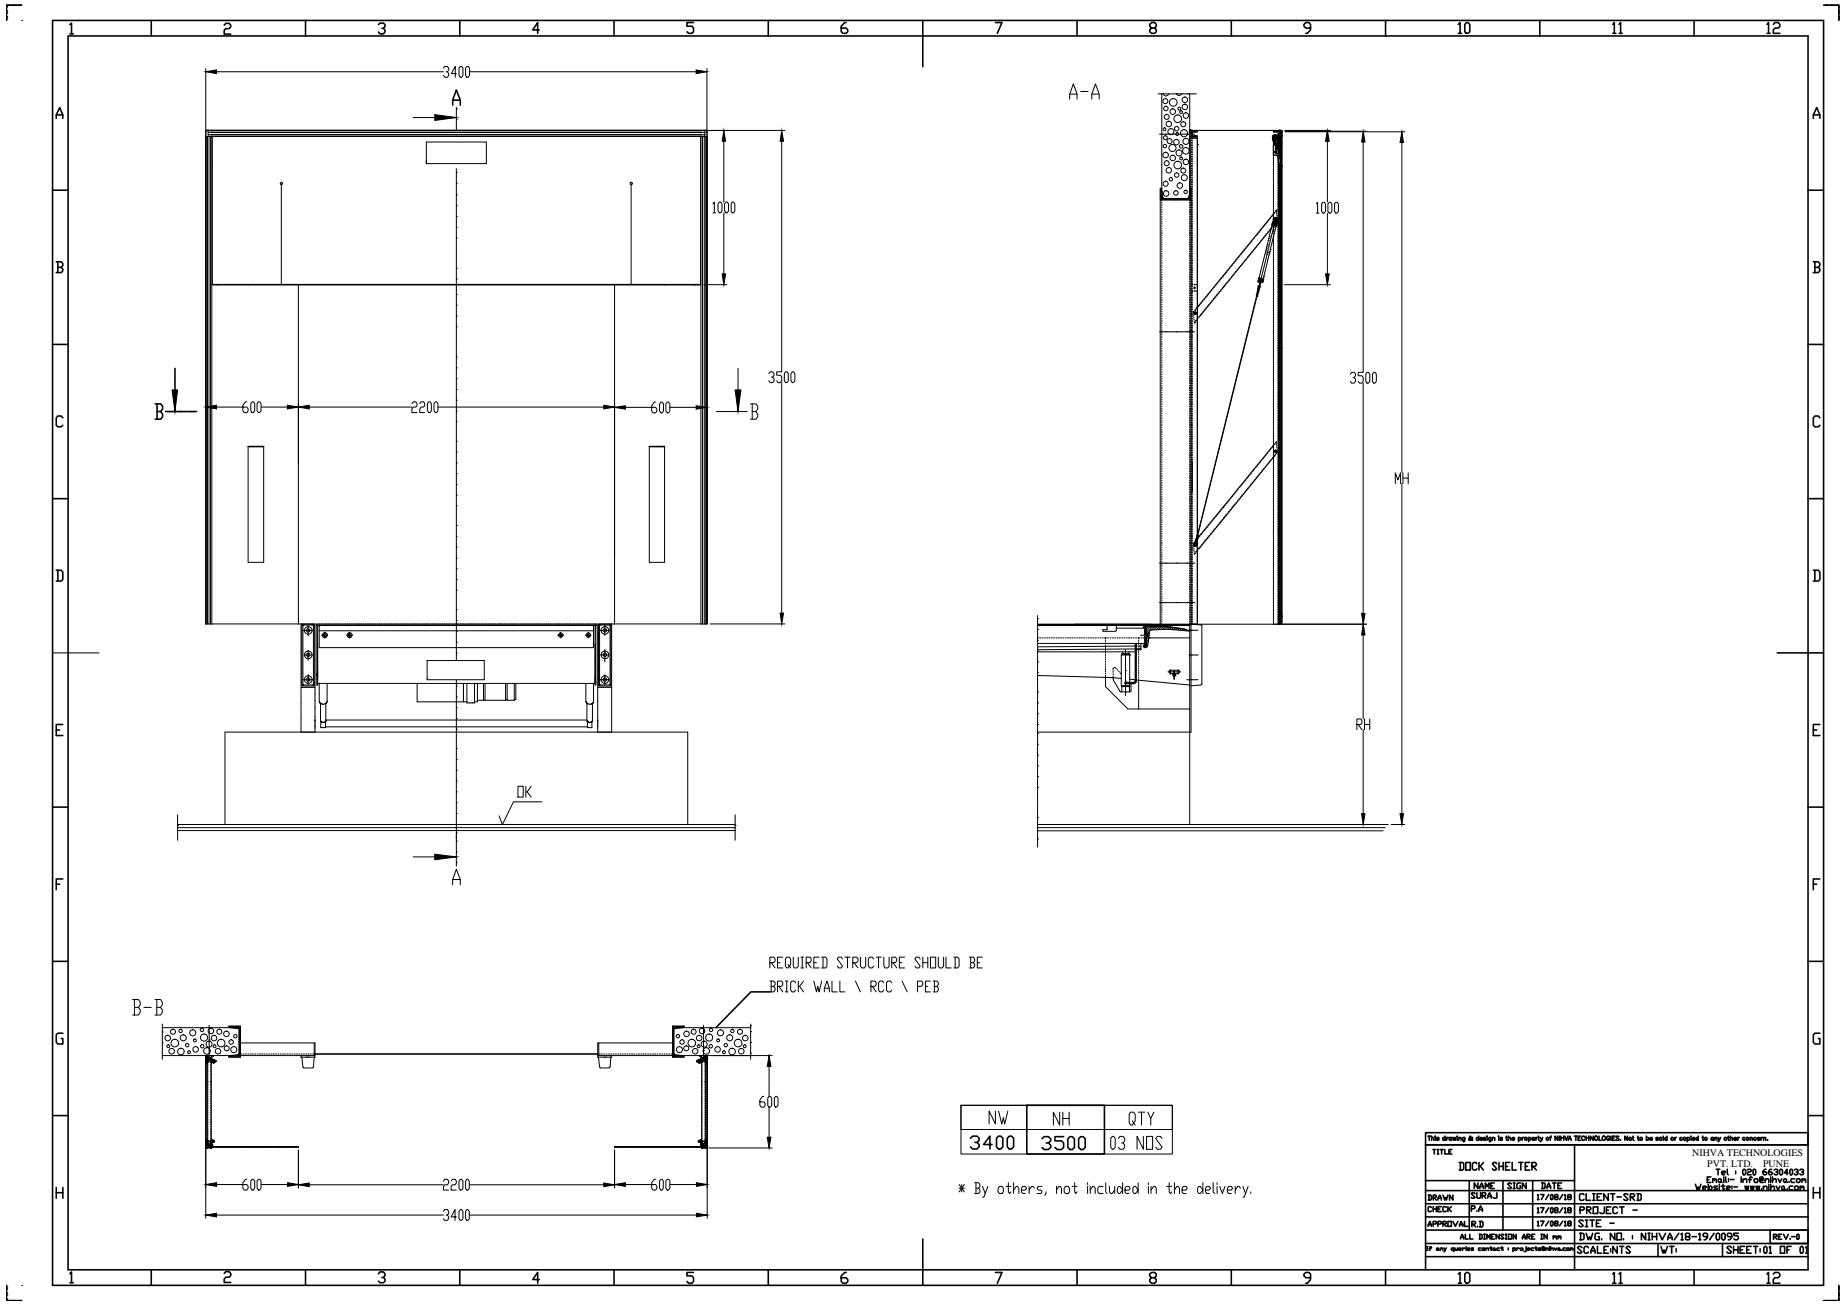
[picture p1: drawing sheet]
<svg xmlns="http://www.w3.org/2000/svg" width="297mm" height="210mm" viewBox="0 0 297 210" stroke-linecap="round" stroke-linejoin="round" font-family="sans-serif">
<defs><g id="words">
<g font-size="1.6">
<text x="272.1" y="185.9">NIHVA TECHNOLOGIES</text>
<text x="274.6" y="187.7">PVT. LTD.</text>
<text x="283.5" y="187.7">PUNE</text>
</g>
</g></defs>
<!-- layer: 1 -->
<g fill="none" stroke="#000" stroke-width=".16">
<path d="M3.5 3.3h.1M33.1 11v89.4h17.6v17.4M34.8 11.5h36.5M66.4 18.9h7v.3M71.3 11l.2-.3h.5l.2 .3v.2l-.2 .3h-.3M72 11.5l.2 .3v.3l-.2 .3h-.5l-.2-.3M73.4 17.5h.1M73.4 19.2h.1M73.4 11.8h-.8l.6-1.1v1.7M73.4 17.3v.2M73.4 17.6v.3M73.4 17.9v.3"/>
<path d="M73.4 18.2v.3M73.4 18.6v.3M73.4 19.3v.3M73.4 19.6v.3M73.4 20v.3M74 10.7h.2l.3 .3v1.1l-.3 .3h-.2l-.2-.3v-1.1zM75.1 10.7h.2l.2 .3v1.1l-.2 .3h-.2l-.2-.3v-1.1zM75.5 11.5h36.5M113.7 11v89.4h-17.6v17.4M172 15.9v-.8l.6-1.6 .6 1.6v.8M172 15.1h1.2M173.8 14.7h1.2"/>
<path d="M175.6 15.9v-.8l.6-1.6 .6 1.6v.8M175.6 15.1h1.2M186.3 15.1h.2M186.6 15.1h.5M186.8 15.1v15.7l-.2-.2M187.1 15.1a.44 .44 0 0 0 .4 .3 .44 .44 0 0 0 .4-.3M187.2 15.1h.3M187.5 15.1h.4M187.9 15.1h.3M188.2 15.1h.3M188.6 15.1h.3M188.9 15.1h.3"/>
<path d="M189.2 15.1a.49 .49 0 0 0 .4 .3 .49 .49 0 0 0 .5-.3M189.3 15.1h.1M189.3 15.1h.3M189.6 15.1h.3M190 15.1h.3M190.3 15.1h.3M190.7 15.1h.3M191 15.1h.1M191 15.1h.5M191.3 15.1v15.7M191.5 15.1h.3M191.9 15.1h.3"/>
<path d="M192.2 15.1h.2M33.1 22h80.6M33.1 22v78.4M33.3 20.9l80.4 .1v79.4M33.3 21h80.2M33.3 20.9l-.2 .3M33.4 22v78.4M33.5 21.7h.2M33.5 21v.2M33.5 21.4v.2M33.5 21.8v.2M33.5 21h.2"/>
<path d="M33.5 21.3h.2M33.8 22v78.4M33.9 21.7h79M33.9 21h79M33.9 21.3h79M34.1 22v78.4M34.1 22v23.8M45.2 29.5v16.3M68.6 22.8h9.6v3.5h-9.6zM73.4 31.4h.1M73.4 33.1h.1M73.4 34.8h.1"/>
<path d="M73.4 36.6h.1M73.4 38.3h.1M73.4 29.5h.1M73.4 27.8h.1M73.4 20.3v.3M73.4 20.6v.3M73.4 27.1v.3M73.4 27.4v.3M73.4 27.8v.3M73.4 28.1v.3M73.4 28.5v.3M73.4 28.8v.3"/>
<path d="M73.4 29.2v.2M73.4 29.5v.3M73.4 29.9v.3M73.4 30.2v.4M73.4 30.7v.3M73.4 31v.3M73.4 31.4v.3M73.4 31.7v.3M73.4 32.1v.3M73.4 32.4v.3M73.4 32.8v.2M73.4 33.1v.3"/>
<path d="M73.4 33.5v.3M73.4 33.8v.3M73.4 34.1v.3M73.4 34.5v.3M73.4 34.9v.3M73.4 35.2v.3M73.4 35.5v.3M73.4 35.9v.3M73.4 36.2v.3M73.4 36.6v.3M73.4 36.9v.3M73.4 37.3v.3"/>
<path d="M73.4 37.6v.3M73.4 38v.3M73.4 38.3v.3M73.4 38.7v.3M73.4 39v.3M73.4 39.4v.3M73.4 39.7v.3M101.5 29.5v16.3M112.7 22v23.8M112.7 22v78.4M113 22v78.4M113.1 21.7h.3"/>
<path d="M113.1 21h.3M113.1 21.3h.3M113.4 21h.1M113.4 21v79.4M113.4 22v78.4M113.7 22v78.4M113.8 21h12.4M114.7 32.8l.2-.3v1.7M114.7 34.2h.3M115.7 32.5h.2l.2 .3v1.1l-.2 .3h-.2l-.2-.3v-1.1zM116.4 22.7v9.8M116.4 34.2v9.9"/>
<path d="M116.7 32.5h.3l.2 .3v1.1l-.2 .3h-.3l-.2-.3v-1.1zM117.8 32.5h.2l.2 .3v1.1l-.2 .3h-.2l-.2-.3v-1.1zM125.7 22.7v37.1M186.5 21.6h.2M186.6 32.2h4.9M186.6 32l.2 .2M186.6 31.8l.3 .4M186.6 31.7l.5 .5M186.6 31.5l.7 .7M186.6 31.3l.3 .3M186.6 31.1l.3 .3M186.6 31l.3 .2"/>
<path d="M186.6 30.8l.3 .3M186.6 30.4l.2 .3M186.6 30.3l.2 .2M186.7 30.3h-.1v70.1M186.7 30.3l.1 .1M186.7 21.6h.3M186.8 30.4l.1 1.3-.1-.9M186.8 31.1v.1M186.8 31.4v.2M186.8 31.8v.2M186.8 32.2v.1M186.8 32.5v.2"/>
<path d="M186.8 32.9v.2M186.8 33.3v.2M186.8 33.7v.2M186.8 34v.2M186.8 34.4v.2M186.8 34.8v.2M186.8 35.2v.1M186.8 35.5v.2M186.8 35.9v.2M186.8 36.3v.1M186.8 36.6v.2M186.8 37v.2"/>
<path d="M186.8 37.4v.2M186.8 37.7v.2M186.8 38.1v.2M186.8 38.5v.2M186.8 38.9v.2M186.8 39.2v.2M186.8 39.6v.2M186.8 40v.2M187 31.7l.2 .2M187.1 21.6h.3M187.4 21.6h.1M187.4 31.9l.2 .3"/>
<path d="M187.4 21.6h.3M187.6 31.9l.2 .3M187.8 21.6h.3M187.8 31.9l.2 .3M187.9 31.9l.3 .3M188.1 21.6h.3M188.1 31.9l.2 .3M188.3 31.9l.2 .3M188.5 21.6h.3M188.5 31.9l.2 .3M188.6 31.9l.2 .3M188.8 21.6h.3"/>
<path d="M188.8 31.9l.2 .3M189 31.9l.2 .3M189.1 21.6h.1M189.2 21.6h.3M189.2 31.9l.2 .3M189.3 31.9l.3 .3M189.5 21.6h.3M189.5 31.9l.2 .3M189.7 31.9l.2 .3M189.9 21.6h.2M189.9 31.9l.2 .3M190 31.9l.2 .3"/>
<path d="M190.2 21.6h.3M190.2 31.9l.2 .3M190.4 31.9l.2 .3M190.5 21.6h.3M190.6 31.9l.2 .3M190.7 31.9l.3 .3M190.9 21.6h.1M190.9 21.6h.3M190.9 31.9l.2 .3M191 31.9h-3.8l.2 .3M191.1 31.9l.2 .3M191.2 31.9l.3 .3"/>
<path d="M191.2 31.7l-.2 .2M191.2 21.6h.3M191.2 21.2h.5M191.2 31.7l.3 .4M191.2 31.6l.3 .3M191.2 31.4l.3 .3M191.3 30.9l.2 .3M191.3 31.2l.2 .3M191.3 31.1l.2 .3M191.3 31.9h.1M191.3 20.9h.1M191.3 20.9l.1 .1"/>
<path d="M191.3 31.1v.1M191.3 31.4v.2M191.3 31.8v.2M191.3 32.2v.1M191.3 32.5v.2M191.3 32.9v.2M191.3 33.3v.2M191.3 33.7v.2M191.3 34v.2M191.3 34.4v.2M191.3 34.8v.2M191.3 35.2v.1"/>
<path d="M191.3 35.5v.2M191.3 35.9v.2M191.3 36.3v.1M191.3 36.6v.2M191.3 37v.2M191.3 37.4v.2M191.3 37.7v.2M191.3 38.1v.2M191.3 38.5v.2M191.3 38.9v.2M191.3 39.2v.2M191.3 39.6v.2"/>
<path d="M191.3 40v.2M191.3 21.4h.3v.5h-.3M191.3 22.2h1.3v78.2M191.3 21.2h.3M191.3 22.2h.1M191.3 22l.1 .1M191.3 21.3l.1 .1M191.3 21.1l.1 .1M191.3 30.6l.2 .2M191.4 20.9l.1 .1M191.4 21l-.1 .1M191.4 21.9l.1 .1"/>
<path d="M191.4 21l.1 .1M191.4 22v8.5M191.4 30.6v.2M191.4 31v.2M191.4 31.4v.2M191.4 31.8v.1M191.4 32.1v.2M191.4 32.5v.2M191.4 32.9v.1M191.4 33.3v.1M191.4 33.6v.2M191.4 34v.2"/>
<path d="M191.4 34.4v.1M191.4 34.7v.2M191.4 35.1v.2M191.4 35.5v.2M191.4 35.8v.3M191.4 36.2v.2M191.4 36.6v.2M191.4 37v.2M191.4 37.4v.1M191.4 37.7v.2M191.4 38.1v.2M191.4 38.5v.1"/>
<path d="M191.4 38.8v.2M191.4 39.2v.2M191.4 39.6v.1M191.4 39.9v.2M191.4 30.3l.1 .2M191.5 21.1h.1M191.5 30.3h.1M191.5 20.9v.4M191.5 21.1l.1 .1M191.5 30.3l-.1 .1M191.5 21h.1M191.5 21l-.1 .1v.2l.3-.1"/>
<path d="M191.5 21.1l.1 .1h-.1M191.5 30.3v87.5h-24.6M191.5 30.7l-.2-.3-.1 1.3 .1-.9 .2 .2M191.5 21.9l.2 .1M191.5 21.3l.1 .1M191.6 21.1l-.1 .1h.1M191.6 21h.1M191.6 21.6h.3M191.6 21v.1M191.6 21.1l-.1 .1M191.6 21l-.1 .2h.2M191.6 21.1v.1"/>
<path d="M191.6 21.1h.1M191.6 21.2h1h-.8v.7h.8v.1h-1.1M191.6 21v.2M191.6 22.2v.1M191.6 22.5v.2M191.6 22.9v.2M191.6 23.3v.1M191.6 23.7v.1M191.6 24v.2M191.6 24.4v.1M191.6 24.8v.1M191.6 25.1v.2"/>
<path d="M191.6 25.5v.2M191.6 25.9v.1M191.6 26.2v.2M191.6 26.6v.2M191.6 27v.2M191.6 27.3v.2M191.6 27.7v.2M191.6 28.1v.2M191.6 28.5v.1M191.6 28.9v.1M191.6 29.2v.2M191.6 29.6v.1"/>
<path d="M191.6 30v.1M191.6 30.3v.2M191.6 30.7v.2M191.6 31.1v.1M191.6 31.4v.2M191.6 31.8v.2M191.6 32.2v.2M191.6 32.6v.2M191.6 32.9v.2M191.6 33.3v.2M191.6 33.7v.2M191.6 34.1v.1"/>
<path d="M191.6 34.4v.2M191.6 34.8v.2M191.6 35.2v.1M191.6 35.5v.2M191.6 35.9v.2M191.6 36.3v.2M191.6 36.6v.2M191.6 37v.2M191.6 37.4v.2M191.6 37.8v.2M191.6 38.1v.2M191.6 38.5v.2"/>
<path d="M191.6 38.9v.2M191.6 39.3v.1M191.6 39.7v.1M191.6 40v.2M191.6 21.1l.2 .1M191.6 21.8l.2 .2M191.6 21.6l.2 .1M191.6 21.4l.2 .1M191.6 21.2l.2 .2M191.6 21.1l.1 .1M191.7 20.9l-.1 .1M191.7 20.9l.1 .1"/>
<path d="M191.8 21v.1M191.8 22.2v.1M191.8 22.5v.2M191.8 22.9v.2M191.8 23.3v.1M191.8 23.7v.1M191.8 24v.2M191.8 24.4v.1M191.8 24.8v.1M191.8 25.1v.2M191.8 25.5v.2M191.8 25.9v.1"/>
<path d="M191.8 26.2v.2M191.8 26.6v.2M191.8 27v.2M191.8 27.3v.2M191.8 27.7v.2M191.8 28.1v.2M191.8 28.5v.1M191.8 28.9v.1M191.8 29.2v.2M191.8 29.6v.1M191.8 30v.1M191.8 30.3v.2"/>
<path d="M191.8 30.7v.2M191.8 31.1v.1M191.8 31.4v.2M191.8 31.8v.2M191.8 32.2v.2M191.8 32.6v.2M191.8 32.9v.2M191.8 33.3v.2M191.8 33.7v.2M191.8 34.1v.1M191.8 34.4v.2M191.8 34.8v.2"/>
<path d="M191.8 35.2v.1M191.8 35.5v.2M191.8 35.9v.2M191.8 36.3v.2M191.8 36.6v.2M191.8 37v.2M191.8 37.4v.2M191.8 37.8v.2M191.8 38.1v.2M191.8 38.5v.2M191.8 38.9v.2M191.8 39.3v.1"/>
<path d="M191.8 39.7v.1M191.8 40v.2M191.9 21.2h.1M191.9 21.6h.2M191.9 21.9l.1 .1M192 21h.1M192.1 21.2h.1M192.1 21.9l.1 .1M192.1 21.9h.1M192.2 21.9h.1M192.2 21.2h.1M192.3 21.9v.1"/>
<path d="M192.3 21.9h.1M192.4 21.2h.1M192.4 21.9l.1 .1M192.6 23.2h.1M200.4 39.9l-.1 .2M200.6 39.7l-.1 .1M200.9 39.4l-.2 .1M201.1 39.1l-.1 .1M201.3 38.8l-.1 .1M201.5 38.5v.1M201.8 38.2l-.1 .1M201.9 39.8l-.1 .1"/>
<path d="M202 37.9l-.1 .1M202.1 39.5l-.1 .2M202.3 37.6l-.1 .2M202.3 39.3v.1M202.5 37.4l-.1 .1M202.6 39l-.1 .1M202.7 37.1l-.1 .1M202.8 38.7l-.1 .1M203 36.8l-.2 .1M203.1 38.4l-.2 .1M203.2 36.5l-.1 .1M203.3 38.1l-.1 .1"/>
<path d="M203.4 36.2l-.1 .2M203.5 37.8l-.1 .2M203.7 35.9l-.1 .2M203.7 39.7v.3M203.7 39.7h.1M203.8 39.4l-.1 .3M203.8 37.5l-.1 .2M203.8 39.4h.1M203.9 39.1l-.1 .2M203.9 35.6l-.1 .2M203.9 38.7h.1M203.9 38.7v.3"/>
<path d="M204 39.9l-.1 .3M204 37.2l-.1 .2M204 38.3h.1M204 38.4v.3M204.1 39.6l-.1 .3M204.1 38h.1M204.1 38v.3M204.1 35.3l-.1 .2M204.2 39.3l-.1 .3M204.2 37.7v.3M204.2 38.9v.3M204.2 36.9l-.1 .2"/>
<path d="M204.3 37.4l-.1 .3M204.3 38.6l-.1 .3M204.4 37l-.1 .3M204.4 39.8l-.1 .3M204.4 35l-.2 .2M204.4 38.3l-.1 .3M204.5 36.7l-.1 .3M204.5 39.5l-.1 .3M204.5 36.6l-.1 .2M204.5 37.9l-.1 .3M204.5 36.4v.2M204.5 39.1v.3"/>
<path d="M204.5 36.6l-11.7 14.4M204.6 37.6l-.1 .3M204.6 36.1l.7 .2M204.6 36.5l-.1 .1M204.6 36.1v.1l.6 .2M204.6 22l.1 .6M204.6 38.8l-.1 .3M204.6 36l-.1 .3M204.6 34.7l-.1 .2M204.7 35.8l-.1 .3M204.7 37.2h.1M204.7 35.9l.6 .2-.1 .3"/>
<path d="M204.7 37.3l-.1 .2M204.7 35.7v.1M204.7 22.3l.1 .5h.2l-.3-.2M204.7 38.5l-.1 .3M204.8 35.6l-.1 .2M204.8 36.9h.1M204.8 36.9l-.1 .3M204.8 22.2h.6M204.8 22h1.2M204.8 22.8v12.6M204.8 35.6v.2M204.8 36v.1"/>
<path d="M204.8 36.4v.1M204.8 36.7v.2M204.8 37.1v.1M204.8 37.5v.1M204.8 37.8v62.6M204.8 25h.6M204.8 38.1l-.1 .3M204.8 36.4l-.1 .1M204.8 36.6h.1M204.8 36.6v.3M204.8 34.4v.2M204.8 21.9h.1"/>
<path d="M204.8 22.6l.2 .1M204.9 35.4h.5l-.1 .2M204.9 35.5l.5 .3-.1 .3v-.2M204.9 37.8l-.1 .3M204.9 21.2h-.1M204.9 36.2h.1M204.9 22l.1-.2-.2 .1v.7M204.9 23.2h.2v.3M204.9 36.3l-.1 .2M204.9 36.1l-.2 .3M204.9 22.3h.1M205 21.7h.1"/>
<path d="M205 35.4l.1 .1-.1-.1M205 22.4h.1M205 21.7h.3v.2M205 35.3l.1-.1 .2 .3h-.2h-.1zM205 21.8v.1M205 23.1h.2l.1 .2-.2 .1zM205 24.4l.1-.1 .2 .1v.1l-.2 .2-.1-.2zM205 22.8v.1M205 36.1l-.1 .1M205 37.5l-.1 .2M205 36.1l-.2 .3M205 34.2l-12.7 15.4"/>
<path d="M205 35.2l-.1 .1M205 21.8l-.3 .1v.4M205 22.4v-.2v.2M205 23.1h.2M205 22.4l.1 .1M205 22.9l.2 1M205 22.9v.2M205 23.2l.1 .1M205 23.3h.2h-.2M205 23.2l.1-.1-.1 .1M205 22.3v.1M205 22.4v.1"/>
<path d="M205 22h.1M205 35.8l-.3-.1-.1 .3 .7 .2M205 35.8l.3 .1M205 37.1v.3M205 21.8l.1 .2M205 21.2h.1M205.1 23.1v.2M205.1 22.4h.1M205.1 23.2h-.1M205.1 22.2h.1M205.1 22.4l.1-.1v.3l-.2 .2M205.1 23.2h.1"/>
<path d="M205.1 22l.1-.1-.2-.2h-.2l-.2 .3M205.1 22h.1M205.1 22l-.1 .1M205.1 22.1v.2M205.1 23.9l.5 1.6M205.1 22.7h-.2l.1 .1M205.1 22.7l-.1 .1M205.1 22.7l.3 1.2M205.1 34.2l-.1 .1M205.1 22.1l-.1 .2M205.1 22.6v.1M205.1 22.9h.1"/>
<path d="M205.1 35.4h.1M205.1 35.2l.2 .2M205.1 35.3l.1 .1M205.1 21.6v.2M205.1 21.8v.4M205.1 22.2v.4M205.1 23v.2M205.1 24.2v.3h-.2M205.1 24.5v.2M205.1 35.2v.1M205.1 35.4v.2M205.1 22l.1 .3"/>
<path d="M205.1 22.9l.1 .2M205.1 22.9h-.1M205.1 36.8l-.1 .3M205.2 22v.3M205.2 22h.1M205.2 24.5h.2M205.2 23.2h.2M205.2 23.1h-.2M205.2 35.8l-.2 .1M205.2 35.1l.1 .1M205.2 22l-.1 .1M205.2 23.8l-.1 .1"/>
<path d="M205.2 22.3l.1 .3M205.2 22.3l-.1 .1M205.2 22.3h.1M205.2 36.4l-.1 .3M205.2 35.8l-.1 .2M205.2 21.2h-.1M205.2 22.3h-.1M205.2 23.1l.1 .2M205.3 22.5l-.2 .3M205.3 36.3l-.1 .1M205.3 22.4h.1M205.3 33.8h.1"/>
<path d="M205.3 23.3l-.2 .1M205.3 35.4h.1M205.3 33.8l-.2 .2M205.3 22v.3M205.3 33.9l-.1 .1M205.3 33.8v.3M205.3 22h-.1M205.3 22.2h.1M205.3 35.6h.1M205.3 22.3v.1M205.3 34.2v.2M205.3 36.1v.2"/>
<path d="M205.3 24.7h.1M205.3 34.6v.2M205.3 23.7l-.1 .1M205.3 21.9v.1M205.4 23.7l.1 .1M205.4 23.9l-.1 .2-.1-.2M205.4 35.7v.1h-.4M205.4 35.8l-.1 .2-.6-.2 .6 .2M205.4 23.9h-.2M205.4 24.7h-.1M205.4 35v.2M205.4 21.2h-.1"/>
<path d="M205.4 35.5h.1M205.4 35.4l-.1 .3M205.4 35.5l-.1 .1M205.5 35.6a.4 .4 0 0 0-.1-.6 .4 .4 0 0 0-.6 .2 .4 .4 0 0 0 .3 .5M205.5 25.1h.1M205.5 25.1v.1M205.5 23.8l.3 1.6M205.5 23.9l-.3 .1M205.5 22v.3M205.5 22.4v.2M205.5 22.8v.4M205.5 23.4v.2"/>
<path d="M205.5 23.8v.1M205.5 25.3v.2M205.5 25.6v.3M205.5 26v.2M205.5 26.4v.2M205.5 26.8v.2M205.5 27.2v.1M205.5 27.5v.2M205.5 27.9v.2M205.5 28.3v.1M205.5 28.6v.2M205.5 29v.2"/>
<path d="M205.5 29.4v.1M205.5 29.7v.2M205.5 30.1v.2M205.5 30.5v.2M205.5 30.8v.3M205.5 31.2v.2M205.5 31.6v.2M205.5 32v.2M205.5 32.4v.1M205.5 32.7v.2M205.5 33.1v.2M205.5 33.5v.1"/>
<path d="M205.5 33.9v.1M205.5 34.2v.2M205.5 34.6v.2M205.5 35v.1M205.5 35.3v.2M205.5 35.7v.2M205.5 36.1v.2M205.5 36.4v.2M205.5 36.8v.2M205.5 37.2v.2M205.5 37.6v.1M205.5 38v.1"/>
<path d="M205.5 38.3v.2M205.5 38.7v.1M205.5 39.1v.1M205.5 39.4v.2M205.5 39.8v.2M205.6 25.5l.3 1.2h.3M205.6 21.5l-.1 .1M205.6 21.2h-.1M205.6 21h.1M205.6 24.6h.1M205.6 25.6v74.8M205.6 21.8l-.2 .2v1.8"/>
<path d="M205.6 24.6l-.2 .1M205.6 21.7h-.1M205.6 21.2h.2h-1h1M205.6 22v-.4h.3l-.1 .4M205.6 22v2.6M205.6 22v2.7M205.6 25.7v74.7M205.7 21.4v.3M205.7 25.1h-.2M205.7 25.1h.1M205.7 21.8v.2M205.7 21.5l-.1 .1"/>
<path d="M205.8 21v.1M205.8 22v3.3M205.8 26.4v74M205.8 21.8h.4M205.8 25.4l-.2 .1M205.8 25.4l.2 .8 .1-.1M205.8 21.1h.1M205.8 21h.1M205.8 21.9h.1M205.8 21h-14.1M205.8 22h.1M205.8 21.2l.1 .2"/>
<path d="M205.8 20.9l.1 .1zM205.8 20.9v.1M205.9 21.4v.1h-.4v.4h-.7v.6M205.9 21.1h.3M205.9 21l-.1 .1M205.9 21v.2M205.9 21.2h-.1M205.9 21.3v.1M205.9 21.8l-.1 .2M206 22h.1M206 21.7h.1M206 21.9h.1"/>
<path d="M206 21.4h.1M206 21.9l.2 .1v78.4h-39.3M206 21.7v-.3h.1v.3M206 21.9v78.5M206 21.1l-.1-.1 .1 .1M206 26.8l.1 .1h-.1M206 26l.1-.1h-.1l.1 .1M206 36h.1M206 23.3v.1M206 25.4l.1 .1M206 21.1v.1M206 21.4l-.2 .2"/>
<path d="M206 35.4l.1 .1M206 35.6l.1 .1M206 35.2l.1 .1M206 35.1l.1 .1M206 21.1l-.1 .1M206 21.6h.1M206 23.1l.1 .1M206 22.8h.1M206 22.6l.1 .1M206 22.4l.1 .1M206 22.3h.1M206 22.1l.1 .1"/>
<path d="M206 40l.1 .1M206 39.8l.1 .1M206 39.7h.1M206 39.4l.1 .1M206 39.3l.1 .1M206 39.1l.1 .1M206 38.9l.1 .1M206 38.8h.1M206 38.6h.1M206 38.4l.1 .1M206 38.2l.1 .1M206 38l.1 .1"/>
<path d="M206 37.9l.1 .1M206 37.7l.1 .1M206 37.5l.1 .1M206 37.4h.1M206 37.2h.1M206 37l.1 .1M206 36.8l.1 .1M206 36.6l.1 .1M206 36.5l.1 .1M206 36.3l.1 .1M206 36.1l.1 .1M206 35.8h.1"/>
<path d="M206 34.9l.1 .1M206 34.7l.1 .1M206 34.5l.1 .1M206 34.4h.1M206 34.2l.1 .1M206 34l.1 .1M206 33.9h.1M206 33.7h.1M206 33.5l.1 .1M206 33.3l.1 .1M206 33.1l.1 .1M206 33h.1"/>
<path d="M206 32.8l.1 .1M206 32.6l.1 .1M206 32.5h.1M206 32.3h.1M206 32.1l.1 .1M206 31.9l.1 .1M206 31.7l.1 .1M206 31.6l.1 .1M206 31.4l.1 .1M206 31.2l.1 .1M206 31.1h.1M206 30.8l.1 .1"/>
<path d="M206 30.7l.1 .1M206 30.5l.1 .1M206 30.3l.1 .1M206 30.2l.1 .1M206 30h.1M206 29.8l.1 .1M206 29.6l.1 .1M206 29.4l.1 .1M206 29.3l.1 .1M206 29.1l.1 .1M206 28.9l.1 .1M206 28.8h.1"/>
<path d="M206 28.6h.1M206 28.4l.1 .1M206 28.2l.1 .1M206 28.1h.1M206 27.9l.1 .1M206 27.7l.1 .1M206 27.5l.1 .1M206 27.3l.1 .1M206 27.2h.1M206 27l.1 .1M206 26.5l.1 .1M206 26.3l.1 .1"/>
<path d="M206 26.1l.1 .1M206 25.8l.1 .1M206 25.6l.1 .1M206 25.3h.1M206 25.1h.1M206 24.9l.1 .1M206 24.7l.1 .1M206 24.5l.1 .1M206 24.4l.1 .1M206 24.2l.1 .1M206 24l.1 .1M206 23.9h.1"/>
<path d="M206 23.7h.1M206 23.5l.1 .1M206 21.1h.1M206 21.7v.2M206 23h.1M206 21l.2 .1M206 20.9v.3M206 21.2v.3M206 21.5v.3M206 21.9v.1M206 23l.1 .1M206 23.1h.1"/>
<path d="M206 21l.2 .1-.1 .2-.2-.1M206 21h.1M206 21v.2v-.2M206.1 21v.2l-.2-.1 .1 .1M206.1 21.9h.1M206.1 21.7h.1M206.1 22h.1M206.1 23.5h.1M206.1 21.9v78.5M206.1 26.7h-.2v19.1h.2M206.1 26.4l-.1 .1h.1M206.1 24l-.1 .1"/>
<path d="M206.1 37.2h-.1M206.1 37.3l-.1 .1M206.1 34.9l-.1 .1M206.1 34.5l-.1 .1M206.1 34l-.1 .1M206.1 33.8l-.1 .1M206.1 33.5l-.1 .1M206.1 33.3l-.1 .1M206.1 35.8h-.1M206.1 35.9l-.1 .1M206.1 35l-.1 .1M206.1 36.1l-.1 .1"/>
<path d="M206.1 21l-.1 .1M206.1 22.3h-.1M206.1 22.4l-.1 .1M206.1 22.8h-.1M206.1 22.9l-.1 .1M206.1 23.1l-.1 .1M206.1 24.2h-.1M206.1 24.3l-.1 .1M206.1 24.7l-.1 .1M206.1 24.9l-.1 .1M206.1 22.1h-.1M206.1 22.6l-.1 .1"/>
<path d="M206.1 39.9l-.1 .1M206.1 39.8l-.1 .1M206.1 39.6l-.1 .1M206.1 39.4l-.1 .1M206.1 39.3h-.1M206.1 39.1h-.1M206.1 38.9l-.1 .1M206.1 38.7l-.1 .1M206.1 38.6h-.1M206.1 38.4l-.1 .1M206.1 38.2l-.1 .1M206.1 38l-.1 .1"/>
<path d="M206.1 37.9h-.1M206.1 37.7h-.1M206.1 37.5l-.1 .1M206.1 37l-.1 .1M206.1 36.8l-.1 .1M206.1 36.6l-.1 .1M206.1 36.4l-.1 .1M206.1 36.3l-.1 .1M206.1 35.6h-.1M206.1 35.4l-.1 .1M206.1 35.2l-.1 .1M206.1 34.7l-.1 .1"/>
<path d="M206.1 34.4h-.1M206.1 34.2h-.1M206.1 33.6l-.1 .1M206.1 33.1l-.1 .1M206.1 33h-.1M206.1 32.8h-.1M206.1 32.6l-.1 .1M206.1 32.4l-.1 .1M206.1 32.2l-.1 .1M206.1 32.1l-.1 .1M206.1 31.9h-.1M206.1 31.7l-.1 .1"/>
<path d="M206.1 31.5l-.1 .1M206.1 31.4h-.1M206.1 31.2l-.1 .1M206.1 31l-.1 .1M206.1 30.8l-.1 .1M206.1 30.7h-.1M206.1 30.5l-.1 .1M206.1 30.3l-.1 .1M206.1 30.1l-.1 .1M206.1 30h-.1M206.1 29.8l-.1 .1M206.1 29.6l-.1 .1"/>
<path d="M206.1 29.4l-.1 .1M206.1 29.3h-.1M206.1 29.1l-.1 .1M206.1 28.9l-.1 .1M206.1 28.7l-.1 .1M206.1 28.6h-.1M206.1 28.4l-.1 .1M206.1 28.2l-.1 .1M206.1 28.1h-.1M206.1 27.8l-.1 .1M206.1 27.7l-.1 .1M206.1 27.5l-.1 .1"/>
<path d="M206.1 27.3l-.1 .1M206.1 27.2h-.1M206.1 27h-.1M206.1 26.8l-.1 .1M206.1 26.6l-.1 .1M206.1 26.3l-.1 .1M206.1 25.8h-.1M206.1 25.6h-.1M206.1 25.4l-.1 .1M206.1 25.2l-.1 .1M206.1 25l-.1 .1M206.1 24.5l-.1 .1"/>
<path d="M206.1 23.8l-.1 .1M206.1 23.7h-.1M206.1 23.5l-.1 .1M206.1 21.4l-.3 .4M206.1 21.6v.1M206.2 21.1v.6M206.2 21.7v.2M206.2 21.1h-.1M206.2 21.2l-.2 .2M206.2 21.7l-.1 .1M206.2 21.9h-.1M206.6 21h7.4"/>
<path d="M206.7 21.1h13M206.7 21.2h19.2M211.7 32.8l.2-.3v1.8M211.7 34.3h.4M212.8 32.5h.2l.2 .3v1.2l-.2 .3h-.2l-.3-.3v-1.2zM213.5 22.7v9.8M213.5 34.3v9.8M213.8 32.5h.2l.2 .3v1.2l-.2 .3h-.2l-.2-.3v-1.2zM214.8 32.5h.2l.3 .3v1.2l-.3 .3h-.2l-.2-.3v-1.2zM219.2 22.8v37M225.5 22.9v53.1M48 45.8v54.6"/>
<path d="M73.4 47.4h.1M73.4 49.1h.1M73.4 50.8h.1M73.4 52.6h.1M73.4 57.4h.1M73.4 59.2h.1M73.4 43.2h.1M73.4 44.9h.1M73.4 40.1v.3M73.4 40.4v.3M73.4 40.8v.2M73.4 41.1v.3"/>
<path d="M73.4 41.4v.4M73.4 41.8v.3M73.4 42.1v.3M73.4 42.5v.3M73.4 42.8v.3M73.4 43.2v.3M73.4 43.5v.3M73.4 43.9v.3M73.4 44.2v.3M73.4 44.6v.3M73.4 44.9v.3M73.4 45.3v.3"/>
<path d="M73.4 45.6v.4M73.4 46v.3M73.4 46.3v.3M73.4 46.7v.3M73.4 47v.3M73.4 47.4v.3M73.4 47.7v.3M73.4 48.1v.3M73.4 48.4v.3M73.4 48.8v.3M73.4 49.1v.3M73.4 49.5v.3"/>
<path d="M73.4 49.8v.3M73.4 50.2v.2M73.4 50.5v.3M73.4 50.9v.3M73.4 51.2v.3M73.4 51.5v.3M73.4 51.9v.3M73.4 52.2v.3M73.4 52.6v.3M73.4 52.9v.3M73.4 53.3v.3M73.4 53.6v.3"/>
<path d="M73.4 54v.3M73.4 54.3v.3M73.4 54.7v.3M73.4 55v.3M73.4 55.4v.3M73.4 55.7v.3M73.4 56.1v.3M73.4 56.4v.3M73.4 56.8v.3M73.4 57.1v.3M73.4 57.5v.3M73.4 57.8v.3"/>
<path d="M73.4 58.2v.2M73.4 58.5v.3M73.4 58.8v.3M73.4 59.2v.3M73.4 59.5v.3M73.4 59.9v.3M98.8 45.8v54.6M113.2 45.8h3.7M118.7 59.3v6.9M125.7 59.8h-.8v.6h.6l.2 .2v.6l-.2 .3h-.4l-.2-.3M126.4 59.8h.2l.2 .3v1.1l-.2 .3h-.2l-.3-.3v-1.1zM127.4 59.8h.2l.2 .3v1.1l-.2 .3h-.2l-.2-.3v-1.1z"/>
<path d="M186.5 53.4h.2M186.7 53.4h.3M186.8 40.4v.1M186.8 40.8v.1M186.8 41.1v.2M186.8 41.5v.1M186.8 41.9v.1M186.8 42.2v.2M186.8 42.6v.2M186.8 43v.1M186.8 43.3v.2M186.8 43.7v.2"/>
<path d="M186.8 44.1v.2M186.8 44.4v.2M186.8 44.8v.2M186.8 45.2v.2M186.8 45.6v.1M186.8 46v.1M186.8 46.3v.2M186.8 46.7v.1M186.8 47.1v.1M186.8 47.4v.2M186.8 47.8v.2M186.8 48.2v.2"/>
<path d="M186.8 48.5v.2M186.8 48.9v.2M186.8 49.3v.2M186.8 49.7v.2M186.8 50v.2M186.8 50.4v.2M186.8 50.8v.2M186.8 51.2v.1M186.8 51.5v.2M186.8 51.9v.2M186.8 52.3v.1M186.8 52.6v.2"/>
<path d="M186.8 53v.2M186.8 53.4v.2M186.8 53.7v.2M186.8 54.1v.2M186.8 54.5v.2M186.8 54.9v.2M186.8 55.2v.2M186.8 55.6v.2M186.8 56v.2M186.8 56.4v.1M186.8 56.8v.1M186.8 57.1v.2"/>
<path d="M186.8 57.5v.1M186.8 57.9v.1M186.8 58.2v.2M186.8 58.6v.2M186.8 59v.1M186.8 59.3v.2M186.8 59.7v.2M187.1 53.4h.3M187.4 53.4h.1M187.4 53.4h.3M187.8 53.4h.3M188.1 53.4h.3"/>
<path d="M188.5 53.4h.3M188.8 53.4h.3M189.1 53.4h.1M189.2 53.4h.3M189.5 53.4h.3M189.9 53.4h.2M190.2 53.4h.3M190.5 53.4h.3M190.9 53.4h.1M190.9 53.4h.3M191.2 53.4h.3M191.3 40.4v.1"/>
<path d="M191.3 40.8v.1M191.3 41.1v.2M191.3 41.5v.1M191.3 41.9v.1M191.3 42.2v.2M191.3 42.6v.2M191.3 43v.1M191.3 43.3v.2M191.3 43.7v.2M191.3 44.1v.2M191.3 44.4v.2M191.3 44.8v.2"/>
<path d="M191.3 45.2v.2M191.3 45.6v.1M191.3 46v.1M191.3 46.3v.2M191.3 46.7v.1M191.3 47.1v.1M191.3 47.4v.2M191.3 47.8v.2M191.3 48.2v.2M191.3 48.5v.2M191.3 48.9v.2M191.3 49.3v.2"/>
<path d="M191.3 49.7v.2M191.3 50v.2M191.3 50.4v.2M191.3 50.8v.2M191.3 51.2v.1M191.3 51.5v.2M191.3 51.9v.2M191.3 52.3v.1M191.3 52.6v.2M191.3 53v.2M191.3 53.4v.2M191.3 53.7v.2"/>
<path d="M191.3 54.1v.2M191.3 54.5v.2M191.3 54.9v.2M191.3 55.2v.2M191.3 55.6v.2M191.3 56v.2M191.3 56.4v.1M191.3 56.8v.1M191.3 57.1v.2M191.3 57.5v.1M191.3 57.9v.1M191.3 58.2v.2"/>
<path d="M191.3 58.6v.2M191.3 59v.1M191.3 59.3v.2M191.3 59.7v.2M191.4 40.3v.2M191.4 40.7v.2M191.4 41v.3M191.4 41.4v.2M191.4 41.8v.2M191.4 42.2v.2M191.4 42.6v.1M191.4 42.9v.2"/>
<path d="M191.4 43.3v.2M191.4 43.7v.1M191.4 44.1v.1M191.4 44.4v.2M191.4 44.8v.1M191.4 45.2v.1M191.4 45.5v.2M191.4 45.9v.2M191.4 46.3v.2M191.4 46.6v.2M191.4 47v.2M191.4 47.4v.2"/>
<path d="M191.4 47.8v.1M191.4 48.2v.1M191.4 48.5v.2M191.4 48.9v.2M191.4 49.3v.1M191.4 49.6v.2M191.4 50v.2M191.4 50.4v.1M191.4 50.7v.2M191.4 51.1v.2M191.4 51.5v.2M191.4 51.8v.3"/>
<path d="M191.4 52.2v.2M191.4 52.6v.2M191.4 53v.2M191.4 53.4v.1M191.4 53.7v.2M191.4 54.1v.2M191.4 54.5v.1M191.4 54.8v.2M191.4 55.2v.2M191.4 55.6v.1M191.4 56v.1M191.4 56.3v.2"/>
<path d="M191.4 56.7v.2M191.4 57.1v.2M191.4 57.4v.2M191.4 57.8v.2M191.4 58.2v.2M191.4 58.6v.1M191.4 58.9v.2M191.4 59.3v.2M191.4 59.7v.1M191.6 53.4h.3M191.6 40.4v.1M191.6 40.8v.1"/>
<path d="M191.6 41.1v.2M191.6 41.5v.2M191.6 41.9v.1M191.6 42.2v.2M191.6 42.6v.2M191.6 43v.2M191.6 43.3v.2M191.6 43.7v.2M191.6 44.1v.2M191.6 44.5v.1M191.6 44.9v.1M191.6 45.2v.2"/>
<path d="M191.6 45.6v.1M191.6 46v.1M191.6 46.3v.2M191.6 46.7v.2M191.6 47.1v.1M191.6 47.4v.2M191.6 47.8v.2M191.6 48.2v.2M191.6 48.6v.2M191.6 48.9v.2M191.6 49.3v.2M191.6 49.7v.2"/>
<path d="M191.6 50.1v.1M191.6 50.4v.2M191.6 50.8v.2M191.6 51.2v.1M191.6 51.5v.2M191.6 51.9v.2M191.6 52.3v.2M191.6 52.6v.2M191.6 53v.2M191.6 53.4v.2M191.6 53.8v.2M191.6 54.1v.2"/>
<path d="M191.6 54.5v.2M191.6 54.9v.2M191.6 55.3v.1M191.6 55.7v.1M191.6 56v.2M191.6 56.4v.1M191.6 56.8v.1M191.6 57.1v.2M191.6 57.5v.2M191.6 57.9v.1M191.6 58.2v.2M191.6 58.6v.2"/>
<path d="M191.6 59v.2M191.6 59.3v.2M191.6 59.7v.2M191.8 45.8h.1M191.8 46.8h.1M191.8 40.4v.1M191.8 40.8v.1M191.8 41.1v.2M191.8 41.5v.2M191.8 41.9v.1M191.8 42.2v.2M191.8 42.6v.2"/>
<path d="M191.8 43v.2M191.8 43.3v.2M191.8 43.7v.2M191.8 44.1v.2M191.8 44.5v.1M191.8 44.9v.1M191.8 45.2v.2M191.8 45.6v.1M191.8 46v.1M191.8 46.3v.2M191.8 46.7v.2M191.8 47.1v.1"/>
<path d="M191.8 47.4v.2M191.8 47.8v.2M191.8 48.2v.2M191.8 48.6v.2M191.8 48.9v.2M191.8 49.3v.2M191.8 49.7v.2M191.8 50.1v.1M191.8 50.4v.2M191.8 50.8v.2M191.8 51.2v.1M191.8 51.5v.2"/>
<path d="M191.8 51.9v.2M191.8 52.3v.2M191.8 52.6v.2M191.8 53v.2M191.8 53.4v.2M191.8 53.8v.2M191.8 54.1v.2M191.8 54.5v.2M191.8 54.9v.2M191.8 55.3v.1M191.8 55.7v.1M191.8 56v.2"/>
<path d="M191.8 56.4v.1M191.8 56.8v.1M191.8 57.1v.2M191.8 57.5v.2M191.8 57.9v.1M191.8 58.2v.2M191.8 58.6v.2M191.8 59v.2M191.8 59.3v.2M191.8 59.7v.2M191.9 53.4h.2M192 50.6v.2"/>
<path d="M192 46.3h.2M192 50.4h.4M192 51.3l.1 .2M192 51v.2M192 50.1l-.1 .3M192.1 45.8h.1M192.1 46.8h.1M192.1 50.3l.1-.1 .2 .1v.2l-.2 .1-.1-.1zM192.1 51.7v.2M192.1 50.2l-.2 .1M192.1 51.9h.1M192.1 51.8h.1"/>
<path d="M192.1 50.4l.1 .1M192.1 46.2v.2M192.2 50.3l.1 .1M192.2 51.8l-.1 .1M192.2 50.2v.4M192.2 49.8l-.1 .1M192.3 50.2l.1 .2M192.3 49.9l-.1 .1M192.4 50.4h.1M192.4 51.5l-.1 .1M192.4 45.8h.2M192.4 46.8h.2"/>
<path d="M192.5 49.6l-.1 .1M192.6 51.2l-.1 .1M192.7 51.2l-.1 .1M192.8 49.3l-.2 .1M192.9 50.9l-.1 .1M193 49l-.1 .1M193.1 50.6l-.1 .1M193.2 48.7l-.1 .1M193.3 50.3l-.1 .1M193.4 48.4v.1M193.6 50l-.2 .2M193.7 48.1l-.1 .1"/>
<path d="M193.8 49.7l-.1 .2M194 47.8l-.2 .1M194 49.4l-.1 .2M194.2 47.5l-.1 .2M194.3 49.1l-.1 .2M194.4 47.3l-.1 .1M194.5 48.9l-.1 .1M194.6 47l-.1 .1M194.8 48.6l-.2 .1M194.9 46.7l-.1 .1M195 48.3l-.1 .1M195.1 46.4l-.1 .1"/>
<path d="M195.2 48l-.1 .1M195.4 46.1l-.2 .2M195.4 47.7v.1M195.6 45.8l-.1 .2M195.7 47.4l-.1 .2M195.8 45.5l-.1 .2M195.9 47.1l-.1 .2M196.1 45.2l-.2 .2M196.2 46.8l-.2 .2M196.3 44.9l-.1 .2M196.4 46.6l-.1 .1M196.5 44.6l-.1 .2"/>
<path d="M196.6 46.3l-.1 .1M196.8 44.3l-.1 .2M197 45.9l-.2 .2M197.1 44l-.1 .1M197.2 45.6l-.2 .1M197.3 43.7l-.1 .1M197.4 45.3l-.1 .2M197.6 43.4l-.1 .1M197.6 45v.2M197.8 43.1l-.1 .2M197.9 44.7l-.1 .2M198 42.8l-.1 .2"/>
<path d="M198.1 44.4l-.1 .2M198.3 42.5l-.2 .2M198.4 44.1l-.2 .2M198.5 42.3l-.1 .1M198.6 43.9l-.1 .1M198.7 42l-.1 .1M198.8 43.6l-.1 .1M199 41.7l-.1 .1M199 43.3v.1M199.2 41.4l-.1 .1M199.3 43l-.1 .1M199.4 41.1l-.1 .1"/>
<path d="M199.5 42.7l-.1 .2M199.7 40.8l-.2 .2M199.8 42.4l-.1 .2M199.9 40.5l-.1 .2M200 42.1l-.1 .2M200.1 40.2v.2M200.2 41.9l-.1 .1M200.5 41.6l-.2 .1M200.7 41.3l-.1 .1M200.9 41l-.1 .1M201.2 40.7l-.1 .1M201.4 40.4l-.1 .1"/>
<path d="M201.7 40.1l-.2 .1M202 47.6h.1M202 47.6h.2M202.1 47.6h.1M202.1 47.6l-9.5 38.4M202.1 47.4l-.1 .2M202.2 47.6h.1M202.2 47.6l-9.6 38.8M202.2 47.4l-.1 .2M202.2 47.6v.1M202.2 46.9h.1M202.2 46.9v.3"/>
<path d="M202.2 47.4v.2M202.2 46.9l-.2 .7M202.3 46.9h.1M202.3 47.4l-.1 .3M202.3 46.9v.1M202.3 47v.2v-.2M202.3 47h.1l-.2 .7M202.3 46.7v.2M202.3 47h.1M202.3 46.3v.3M202.3 46l-.1 .9M202.3 45.2l.4 .2"/>
<path d="M202.3 45.4h.2M202.4 45.2l-.1 .1M202.4 46.6l-.1 .3M202.4 46l-.1 .3M202.4 45.1l.6 .2-.6-.1M202.4 45.1l-.1 .3M202.4 46l.1-.1 .2 .2-.4 1.1M202.4 45.1l-.1 .1 .3 .1M202.4 45v.1M202.4 46.7l-.1 .3M202.5 46.3l-.1 .3M202.5 44.8l.6 .2"/>
<path d="M202.5 46h.1zM202.5 46l-.2 1M202.5 44.8l-.1 .2 .7 .2M202.5 44.7l-.1 .4M202.5 46h.1M202.5 46h-.1M202.5 46.1h.2M202.5 44.7l.6 .2v.3M202.6 46v.1M202.6 46l-.1 .3M202.6 46.4l-.2 .3M202.6 44.4l-.1 .3"/>
<path d="M202.6 45.4v.1M202.6 45.3l.1 .2M202.6 45.7h.1M202.6 45.7v.3M202.6 45.5l-.1 .5h-.2M202.6 46.1l-.3 .9M202.6 46.1v.2M202.6 44.1v.3M202.7 45.4l-.1 .3M202.7 45.5l-.1 .6M202.7 45.3h.1M202.7 43.8l-.1 .3"/>
<path d="M202.8 45l-.1 .3M202.8 43.4l-.1 .3M202.8 44.7v.3M202.9 43.1l-.1 .3M202.9 44.4l-.1 .2M203 42.7l-.1 .3M203 44l-.1 .3M203.1 45.3v.1h-.4M203.1 45.2h.1M203.1 45.1l-.7-.2 .7 .2M203.1 42.4l-.1 .3M203.1 45.2l-.1 .3"/>
<path d="M203.1 45.2v.1M203.1 45.1v.1M203.1 43.7l-.1 .3M203.1 45v.1M203.1 44.9v.1M203.1 44.9h.1M203.1 42.1v.3M203.2 43.3l-.1 .3M203.2 44.5h.1M203.2 41.7l-.1 .3M203.2 44.6l-.1 .2M203.3 43l-.1 .3"/>
<path d="M203.3 44.2l-.1 .3M203.3 41.4l-.1 .3M203.4 42.7l-.1 .3M203.4 41l-.1 .3M203.4 43.9l-.1 .3M203.4 42.3v.3M203.5 40.7h.1M203.5 40.8l-.1 .2M203.5 43.5l-.1 .3M203.5 42l-.1 .3M203.6 40.4h.1M203.6 40.4l-.1 .3"/>
<path d="M203.6 43.2l-.1 .3M203.6 41.6l-.1 .3M203.7 40h.1M203.7 40.1l-.1 .2M203.7 42.9l-.1 .3M203.7 41.3l-.1 .3M203.7 41v.3M203.7 42.5v.3M203.8 41h.1M203.8 40.6v.3M203.8 42.2l-.1 .3M203.9 40.6h.1"/>
<path d="M203.9 41.9l-.1 .2M203.9 40.3v.3M203.9 41.5v.3M204 41.2v.3M204.1 40.8h.1M204.1 40.8v.3M204.2 40.5h.1M204.2 40.5v.3M204.3 40.1h.1M204.3 40.2l-.1 .3M205.5 40.2v.1M205.5 40.5v.2"/>
<path d="M205.5 40.9v.2M205.5 41.3v.2M205.5 41.6v.3M205.5 42v.2M205.5 42.4v.2M205.5 42.8v.2M205.5 43.2v.1M205.5 43.5v.2M205.5 43.9v.2M205.5 44.3v.1M205.5 44.6v.2M205.5 45v.2"/>
<path d="M205.5 45.4v.1M205.5 45.7v.2M205.5 46.1v.2M205.5 46.5v.2M205.5 46.9v.2M205.5 47.2v.2M205.5 47.6v.2M205.5 48v.2M205.5 48.4v.1M205.5 48.7v.2M205.5 49.1v.2M205.5 49.5v.1"/>
<path d="M205.5 49.9v.1M205.5 50.2v.2M205.5 50.6v.2M205.5 51v.1M205.5 51.3v.2M205.5 51.7v.2M205.5 52.1v.2M205.5 52.4v.2M205.5 52.8v.2M205.5 53.2v.2M205.5 53.6v.1M205.5 54v.1"/>
<path d="M205.5 54.3v.2M205.5 54.7v.1M205.5 55.1v.1M205.5 55.4v.2M205.5 55.8v.3M205.5 56.3v.2M205.5 56.7v.1M205.5 57.1v.1M205.5 57.4v.2M205.5 57.8v.2M205.5 58.2v.2M205.5 58.5v.2"/>
<path d="M205.5 58.9v.2M205.5 59.3v.2M205.5 59.7v.1M206 56h.1M206 45.8h.1M206 45.6l.1 .1M206 45.4l.1 .1M206 45.2l.1 .1M206 45.1l.1 .1M206 44.9l.1 .1M206 44.7l.1 .1M206 44.6h.1"/>
<path d="M206 44.4h.1M206 44.2l.1 .1M206 44l.1 .1M206 43.8l.1 .1M206 43.7l.1 .1M206 43.5l.1 .1M206 43.3l.1 .1M206 43.1l.1 .1M206 43h.1M206 42.8l.1 .1M206 42.6l.1 .1M206 42.4l.1 .1"/>
<path d="M206 42.3h.1M206 42.1h.1M206 41.9l.1 .1M206 41.7l.1 .1M206 41.6h.1M206 41.4l.1 .1M206 41.2l.1 .1M206 41l.1 .1M206 40.9h.1M206 40.7l.1 .1M206 40.5l.1 .1M206 40.3l.1 .1"/>
<path d="M206 40.2h.1M206.1 45.7l-.1 .1M206.1 45.6l-.1 .1M206.1 45.4l-.1 .1M206.1 45.2l-.1 .1M206.1 45l-.1 .1M206.1 44.9h-.1M206.1 44.7l-.1 .1M206.1 44.5l-.1 .1M206.1 44.4h-.1M206.1 44.2l-.1 .1M206.1 44l-.1 .1"/>
<path d="M206.1 43.8l-.1 .1M206.1 43.6l-.1 .1M206.1 43.5h-.1M206.1 43.3l-.1 .1M206.1 43.1l-.1 .1M206.1 43h-.1M206.1 42.8h-.1M206.1 42.6l-.1 .1M206.1 42.4l-.1 .1M206.1 42.2l-.1 .1M206.1 42.1h-.1M206.1 41.9l-.1 .1"/>
<path d="M206.1 41.7l-.1 .1M206.1 41.6h-.1M206.1 41.3l-.1 .1M206.1 41.2l-.1 .1M206.1 41l-.1 .1M206.1 40.8l-.1 .1M206.1 40.7l-.1 .1M206.1 40.5l-.1 .1M206.1 40.3l-.1 .1M206.1 40.1l-.1 .1M206.5 45.8h7.5M219.2 59.9h-.8v.5h.6l.2 .3v.6l-.2 .3h-.4l-.2-.3"/>
<path d="M219.9 59.9h.2l.2 .3v1.1l-.2 .3h-.2l-.2-.3v-1.1zM220.9 59.9h.2l.2 .3v1.1l-.2 .3h-.2l-.2-.3v-1.1zM39.7 64.6h-.2l-.4 .6v.9l.2 .3h.4l.2-.3v-.3l-.2-.3h-4.9M39.9 71.8v18.7h2.5v-18.7M40.5 64.6h.3l.2 .3v1.2l-.2 .3h-.3l-.2-.3v-1.2zM41.6 64.6h.2l.2 .3v1.2l-.2 .3h-.2l-.3-.3v-1.2zM42 65.5h4.2M49.7 65.5h16.5M66.2 64.9l.2-.3h.5l.2 .3v.3l-.2 .3h-.5l-.2 .3v.6h.9M67.5 64.9l.2-.3h.4l.2 .3-.2 .6h-.4l-.2 .3v.6h.8M68.9 64.6h.3l.2 .3v1.2l-.2 .3h-.3l-.2-.3v-1.2zM70 64.6h.2l.2 .3v1.2l-.2 .3h-.2l-.2-.3v-1.2z"/>
<path d="M70.4 65.5h26.7M73.4 60.9h.1M73.4 62.6h.1M73.4 64.4h.1M73.4 66.1h.1M73.4 67.8h.1M73.4 71h.1M73.4 72.7h.1M73.4 74.5h.1M73.4 76.2h.1M73.4 77.9h.1M73.4 79.7h.1"/>
<path d="M73.4 60.2v.3M73.4 60.6v.3M73.4 60.9v.3M73.4 61.3v.3M73.4 61.6v.3M73.4 62v.3M73.4 62.3v.3M73.4 62.7v.3M73.4 63v.3M73.4 63.4v.3M73.4 63.7v.3M73.4 64v.3"/>
<path d="M73.4 64.4v.3M73.4 64.8v.3M73.4 65.1v.3M73.4 65.4v.3M73.4 65.8v.3M73.4 66.2v.2M73.4 66.5v.3M73.4 66.8v.3M73.4 67.2v.3M73.4 67.5v.3M73.4 67.9v.3M73.4 68.2v.3"/>
<path d="M73.4 68.6v.3M73.4 68.9v.3M73.4 69.2v.4M73.4 69.6v.3M73.4 70v.3M73.4 70.3v.3M73.4 70.6v.3M73.4 71v.3M73.4 71.4v.3M73.4 71.7v.3M73.4 72v.3M73.4 72.4v.3"/>
<path d="M73.4 72.8v.3M73.4 73.1v.3M73.4 73.4v.3M73.4 73.8v.3M73.4 74.1v.3M73.4 74.5v.3M73.4 74.8v.3M73.4 75.2v.3M73.4 75.5v.3M73.4 75.8v.3M73.4 76.2v.3M73.4 76.6v.3"/>
<path d="M73.4 76.9v.3M73.4 77.2v.3M73.4 77.6v.3M73.4 78v.3M73.4 78.3v.3M73.4 78.6v.3M73.4 79v.3M73.4 79.3v.3M73.4 79.7v.3M104.4 71.8v18.7h2.5v-18.7M105.4 64.7h-.2l-.4 .6v.8l.2 .3h.4l.2-.3v-.3l-.2-.3h-4.8M106.3 64.7h.2l.2 .3v1.1l-.2 .3h-.2l-.2-.3v-1.1z"/>
<path d="M107.3 64.7h.2l.2 .3v1.1l-.2 .3h-.2l-.2-.3v-1.1zM107.7 65.5h4.3M115.2 66.2h.2M115.5 66.2h.3M115.8 66.2h.3M116.1 66.2h.3M116.5 66.2h.3M116.8 66.2h.1M116.9 66.2h.3M117.2 66.2h.3M117.5 66.2h.3M117.9 66.2h.3"/>
<path d="M118.2 66.2h.3M118.6 66.2h.1M118.6 66.2h.3M118.9 66.2h.3M119.3 66.2h.3M119.6 66.2h.3M120 66.2h.2M120.7 65h.9l.3 .3v.5l-.3 .4M121 66.2h.6l.3 .4v.4l-.3 .4h-.9M121 65v2.4M123.6 60.1l.3-.3h.4l.2 .3v.3l-.2 .2h-.2M124.3 60.6l.2 .3v.3l-.2 .3h-.4l-.3-.3"/>
<path d="M125.7 61.5v37.1M186.8 60.1v.2M186.8 60.5v.1M186.8 60.8v.2M186.8 61.2v.2M186.8 61.6v.2M186.8 62v.1M186.8 62.3v.2M186.8 62.7v.2M186.8 63.1v.1M186.8 63.4v.2M186.8 63.8v.2"/>
<path d="M186.8 64.2v.2M186.8 64.5v.2M186.8 64.9v.2M186.8 65.3v.2M186.8 65.7v.2M186.8 66v.2M186.8 66.4v.2M186.8 66.8v.2M186.8 67.2v.1M186.8 67.5v.2M186.8 67.9v.2M186.8 68.3v.1"/>
<path d="M186.8 68.7v.1M186.8 69v.2M186.8 69.4v.2M186.8 69.8v.1M186.8 70.1v.2M186.8 70.5v.2M186.8 70.9v.2M186.8 71.2v.2M186.8 71.6v.2M186.8 72v.2M186.8 72.4v.1M186.8 72.8v.1"/>
<path d="M186.8 73.1v.2M186.8 73.5v.1M186.8 73.9v.1M186.8 74.2v.2M186.8 74.6v.2M186.8 75v.1M186.8 75.3v.2M186.8 75.7v.2M186.8 76.1v.2M186.8 76.5v.2M186.8 76.8v.2M186.8 77.2v.2"/>
<path d="M186.8 77.6v.2M186.8 78v.1M186.8 78.3v.2M186.8 78.7v.2M186.8 79.1v.1M186.8 79.4v.2M186.8 79.8v.2M191.3 60.1v.2M191.3 60.5v.1M191.3 60.8v.2M191.3 61.2v.2M191.3 61.6v.2"/>
<path d="M191.3 62v.1M191.3 62.3v.2M191.3 62.7v.2M191.3 63.1v.1M191.3 63.4v.2M191.3 63.8v.2M191.3 64.2v.2M191.3 64.5v.2M191.3 64.9v.2M191.3 65.3v.2M191.3 65.7v.2M191.3 66v.2"/>
<path d="M191.3 66.4v.2M191.3 66.8v.2M191.3 67.2v.1M191.3 67.5v.2M191.3 67.9v.2M191.3 68.3v.1M191.3 68.7v.1M191.3 69v.2M191.3 69.4v.2M191.3 69.8v.1M191.3 70.1v.2M191.3 70.5v.2"/>
<path d="M191.3 70.9v.2M191.3 71.2v.2M191.3 71.6v.2M191.3 72v.2M191.3 72.4v.1M191.3 72.8v.1M191.3 73.1v.2M191.3 73.5v.1M191.3 73.9v.1M191.3 74.2v.2M191.3 74.6v.2M191.3 75v.1"/>
<path d="M191.3 75.3v.2M191.3 75.7v.2M191.3 76.1v.2M191.3 76.5v.2M191.3 76.8v.2M191.3 77.2v.2M191.3 77.6v.2M191.3 78v.1M191.3 78.3v.2M191.3 78.7v.2M191.3 79.1v.1M191.3 79.4v.2"/>
<path d="M191.3 79.8v.2M191.4 60.1v.1M191.4 60.4v.2M191.4 60.8v.2M191.4 61.2v.1M191.4 61.5v.2M191.4 61.9v.2M191.4 62.3v.2M191.4 62.6v.2M191.4 63v.2M191.4 63.4v.2M191.4 63.8v.2"/>
<path d="M191.4 64.2v.1M191.4 64.5v.2M191.4 64.9v.2M191.4 65.3v.1M191.4 65.6v.2M191.4 66v.2M191.4 66.4v.1M191.4 66.7v.2M191.4 67.1v.2M191.4 67.5v.2M191.4 67.8v.3M191.4 68.2v.2"/>
<path d="M191.4 68.6v.2M191.4 69v.2M191.4 69.4v.1M191.4 69.7v.2M191.4 70.1v.2M191.4 70.5v.1M191.4 70.9v.1M191.4 71.2v.2M191.4 71.6v.1M191.4 72v.1M191.4 72.3v.2M191.4 72.7v.2"/>
<path d="M191.4 73.1v.2M191.4 73.4v.2M191.4 73.8v.2M191.4 74.2v.2M191.4 74.6v.1M191.4 74.9v.2M191.4 75.3v.2M191.4 75.7v.1M191.4 76.1v.1M191.4 76.4v.2M191.4 76.8v.2M191.4 77.2v.1"/>
<path d="M191.4 77.5v.2M191.4 77.9v.2M191.4 78.3v.2M191.4 78.6v.2M191.4 79v.2M191.4 79.4v.2M191.4 79.8v.2M191.6 60.1v.2M191.6 60.5v.1M191.6 60.9v.1M191.6 61.2v.2M191.6 61.6v.2"/>
<path d="M191.6 62v.1M191.6 62.3v.2M191.6 62.7v.2M191.6 63.1v.2M191.6 63.4v.2M191.6 63.8v.2M191.6 64.2v.2M191.6 64.6v.2M191.6 64.9v.2M191.6 65.3v.2M191.6 65.7v.2M191.6 66.1v.1"/>
<path d="M191.6 66.4v.2M191.6 66.8v.2M191.6 67.2v.1M191.6 67.5v.2M191.6 67.9v.2M191.6 68.3v.2M191.6 68.7v.1M191.6 69v.2M191.6 69.4v.2M191.6 69.8v.2M191.6 70.1v.2M191.6 70.5v.2"/>
<path d="M191.6 70.9v.2M191.6 71.3v.1M191.6 71.7v.1M191.6 72v.2M191.6 72.4v.1M191.6 72.8v.1M191.6 73.1v.2M191.6 73.5v.2M191.6 73.9v.1M191.6 74.2v.2M191.6 74.6v.2M191.6 75v.2"/>
<path d="M191.6 75.4v.2M191.6 75.7v.2M191.6 76.1v.2M191.6 76.5v.2M191.6 76.9v.1M191.6 77.2v.2M191.6 77.6v.2M191.6 78v.1M191.6 78.3v.2M191.6 78.7v.2M191.6 79.1v.2M191.6 79.4v.2"/>
<path d="M191.6 79.8v.2M191.7 74.3h.1M191.8 60.1v.2M191.8 60.5v.1M191.8 60.9v.1M191.8 61.2v.2M191.8 61.6v.2M191.8 62v.1M191.8 62.3v.2M191.8 62.7v.2M191.8 63.1v.2M191.8 63.4v.2"/>
<path d="M191.8 63.8v.2M191.8 64.2v.2M191.8 64.6v.2M191.8 64.9v.2M191.8 65.3v.2M191.8 65.7v.2M191.8 66.1v.1M191.8 66.4v.2M191.8 66.8v.2M191.8 67.2v.1M191.8 67.5v.2M191.8 67.9v.2"/>
<path d="M191.8 68.3v.2M191.8 68.7v.1M191.8 69v.2M191.8 69.4v.2M191.8 69.8v.2M191.8 70.1v.2M191.8 70.5v.2M191.8 70.9v.2M191.8 71.3v.1M191.8 71.7v.1M191.8 72v.2M191.8 72.4v.1"/>
<path d="M191.8 72.8v.1M191.8 73.1v.2M191.8 73.5v.2M191.8 73.9v.1M191.8 74.2l-.1 4.7M191.8 79.1v.2M191.8 79.4v.2M191.8 79.8v.2M198.3 79.7l-.2 .2M198.5 79.5l-.1 .1M198.7 79.2l-.1 .1M199 78.9l-.1 .1"/>
<path d="M199.2 78.6l-.1 .1M199.5 78.3l-.2 .1M199.5 79.9l-.1 .1M199.7 78l-.1 .2M199.8 79.6l-.1 .2M199.9 77.8l-.1 .1M200 79.4l-.1 .1M200.1 77.5v.1M200.2 79.1l-.1 .1M200.4 77.2l-.1 .1M200.5 78.8l-.2 .1M200.6 76.9l-.1 .1"/>
<path d="M200.7 78.5l-.1 .1M200.9 76.6l-.2 .1M200.9 78.2v.1M201.1 76.3l-.1 .1M201.2 77.9l-.1 .1M201.3 76l-.1 .1M201.4 77.6l-.1 .2M201.6 75.7l-.1 .1M201.7 77.3l-.2 .2M201.8 75.4l-.1 .2M201.9 77l-.1 .2M202 75.1l-.1 .2"/>
<path d="M202.1 76.7l-.1 .2M202.3 74.8l-.1 .2M202.3 76.4v.2M202.5 74.6l-.1 .1M202.6 76.2l-.1 .1M202.7 74.3l-.1 .1M202.8 75.9l-.1 .1M203 74l-.2 .1M203.1 75.6l-.2 .1M203.2 73.7l-.1 .1M203.3 75.3l-.1 .1M203.4 73.4l-.1 .2"/>
<path d="M203.5 75l-.1 .2M203.7 73.1l-.1 .2M203.8 74.7l-.1 .2M203.9 72.8l-.1 .2M204 74.5l-.1 .1M204.2 72.5l-.2 .2M204.2 74.2l-.1 .1M204.4 72.2l-.1 .2M204.5 73.9l-.1 .1M204.6 72l-.1 .1M204.7 73.6l-.1 .1M204.8 71.7v.1"/>
<path d="M204.9 72.6h.5M205 72.6l.1 .2M205 72.5l.1-.1 .2 .3-.2 .1-.1-.1zM205 73.4l-12.2 14.9M205 71.4l-12.4 15.2M205 73.3l-.2 .1M205 72.6l.1 .1M205.1 71.4l-.1 .1M205.1 71.2l.2-.1v.2M205.1 72.5l.2 .1M205.1 72.5l.1 .1M205.1 72.4v.2"/>
<path d="M205.1 72.6v.2M205.2 73.1l-.2 .2M205.2 73l-.2 .1M205.3 72.6h.1M205.3 71.1l-.1 .1M205.3 71.4v.2M205.3 71.8v.2M205.4 72.2v.2M205.4 72.8h.1M205.4 72.6v.2M205.4 72.8l-.1 .2M205.4 72.7l-.1 .1"/>
<path d="M205.5 60v.2M205.5 60.4v.2M205.5 60.8v.1M205.5 61.2v.1M205.5 61.5v.2M205.5 61.9v.1M205.5 62.3v.1M205.5 62.6v.2M205.5 63v.2M205.5 63.4v.2M205.5 63.7v.2M205.5 64.1v.2"/>
<path d="M205.5 64.5v.2M205.5 64.9v.2M205.5 65.2v.2M205.5 65.6v.2M205.5 66v.2M205.5 66.4v.1M205.5 66.7v.2M205.5 67.1v.2M205.5 67.5v.1M205.5 67.8v.2M205.5 68.2v.2M205.5 68.6v.2"/>
<path d="M205.5 68.9v.2M205.5 69.3v.2M205.5 69.7v.2M205.5 70.1v.2M205.5 70.5v.1M205.5 70.8v.2M205.5 71.2v.2M205.5 71.6v.1M205.5 72v.1M205.5 72.3v.2M205.5 72.7v.1M205.5 73.1v.1"/>
<path d="M205.5 73.4v.2M205.5 73.8v.2M205.5 74.2v.2M205.5 74.5v.2M205.5 74.9v.2M205.5 75.3v.2M205.5 75.7v.1M205.5 76v.2M205.5 76.4v.2M205.5 76.8v.1M205.5 77.2v.1M205.5 77.5v.2"/>
<path d="M205.5 77.9v.1M205.5 78.3v.1M205.5 78.6v.2M205.5 79v.2M205.5 79.4v.2M205.5 79.7v.2M217.2 60.2l.2-.3h.4l.2 .3v.2l-.2 .3h-.2M217.8 60.7l.2 .3v.3l-.2 .3h-.4l-.2-.3M219.2 61.6v37.1M224.4 77.8v-1.7l.4 1.1 .4-1.1v1.7M225.5 77.8v53.1M225.6 76.1v1.7"/>
<path d="M225.6 76.9h.9M226.5 76.1v1.7M73.4 81.4h.1M73.4 84.5h.1M73.4 86.3h.1M73.4 88h.1M73.4 89.7h.1M73.4 91.5h.1M73.4 93.2h.1M73.4 94.9h.1M73.4 98.1h.1M73.4 99.8h.1"/>
<path d="M73.4 80v.3M73.4 80.4v.3M73.4 80.7v.3M73.4 81.1v.3M73.4 81.4v.3M73.4 81.8v.3M73.4 82.1v.3M73.4 82.5v.2M73.4 82.8v.3M73.4 83.2v.3M73.4 83.5v.3M73.4 83.8v.3"/>
<path d="M73.4 84.2v.3M73.4 84.6v.3M73.4 84.9v.3M73.4 85.2v.3M73.4 85.6v.3M73.4 85.9v.3M73.4 86.3v.3M73.4 86.6v.3M73.4 87v.3M73.4 87.3v.3M73.4 87.7v.3M73.4 88v.3"/>
<path d="M73.4 88.4v.3M73.4 88.7v.3M73.4 89.1v.3M73.4 89.4v.3M73.4 89.8v.3M73.4 90.1v.3M73.4 90.5v.2M73.4 90.8v.3M73.4 91.1v.3M73.4 91.5v.3M73.4 91.8v.3M73.4 92.2v.3"/>
<path d="M73.4 92.5v.3M73.4 92.9v.3M73.4 93.2v.3M73.4 93.6v.3M73.4 93.9v.3M73.4 94.3v.3M73.4 94.6v.3M73.4 95v.3M73.4 95.3v.3M73.4 95.7v.3M73.4 96v.3M73.4 96.3v.4"/>
<path d="M73.4 96.7v.3M73.4 97.1v.3M73.4 97.4v.3M73.4 97.7v.3M73.4 98.1v.3M73.4 98.5v.2M73.4 98.8v.3M73.4 99.1v.3M73.4 99.5v.3M73.4 99.9v.2M166.9 99.5h.1M166.9 99v.1"/>
<path d="M166.9 99.2v.3M166.9 99.6v.3M166.9 99.9v.3M186.5 96.9h.2M186.5 90.6h.2M186.7 96.9h.3M186.7 90.6h.3M186.8 80.2v.2M186.8 80.5v.2M186.8 80.9v.2M186.8 81.3v.2M186.8 81.7v.2"/>
<path d="M186.8 82v.2M186.8 82.4v.2M186.8 82.8v.2M186.8 83.2v.1M186.8 83.6v.1M186.8 83.9v.2M186.8 84.3v.1M186.8 84.7v.1M186.8 85v.2M186.8 85.4v.2M186.8 85.8v.1M186.8 86.1v.2"/>
<path d="M186.8 86.5v.2M186.8 86.9v.2M186.8 87.2v.2M186.8 87.6v.2M186.8 88v.2M186.8 88.4v.1M186.8 88.8v.1M186.8 89.1v.2M186.8 89.5v.1M186.8 89.9v.1M186.8 90.2v.2M186.8 90.6v.2"/>
<path d="M186.8 91v.1M186.8 91.3v.2M186.8 91.7v.2M186.8 92.1v.2M186.8 92.5v.2M186.8 92.8v.2M186.8 93.2v.2M186.8 93.6v.2M186.8 94v.1M186.8 94.3v.2M186.8 94.7v.2M186.8 95.1v.1"/>
<path d="M186.8 95.4v.2M186.8 95.8v.2M186.8 96.2v.2M186.8 96.5v.2M186.8 96.9v.2M186.8 97.3v.2M186.8 97.7v.2M186.8 98v.2M186.8 98.4v.2M186.8 98.8v.2M186.8 99.2v.1M186.8 99.6v.1"/>
<path d="M186.8 99.9v.2M187.1 96.9h.3M187.1 90.6h.3M187.4 96.9h.1M187.4 90.6h.1M187.4 96.9h.3M187.4 90.6h.3M187.8 96.9h.3M187.8 90.6h.3M188.1 96.9h.3M188.1 90.6h.3M188.5 96.9h.3"/>
<path d="M188.5 90.6h.3M188.8 96.9h.3M188.8 90.6h.3M189.1 96.9h.1M189.1 90.6h.1M189.2 96.9h.3M189.2 90.6h.3M189.5 96.9h.3M189.5 90.6h.3M189.9 96.9h.2M189.9 90.6h.2M190.2 96.9h.3"/>
<path d="M190.2 90.6h.3M190.5 96.9h.3M190.5 90.6h.3M190.9 96.9h.1M190.9 90.6h.1M190.9 96.9h.3M190.9 90.6h.3M191.2 96.9h.3M191.2 90.6h.3M191.3 80.2v.2M191.3 80.5v.2M191.3 80.9v.2"/>
<path d="M191.3 81.3v.2M191.3 81.7v.2M191.3 82v.2M191.3 82.4v.2M191.3 82.8v.2M191.3 83.2v.1M191.3 83.6v.1M191.3 83.9v.2M191.3 84.3v.1M191.3 84.7v.1M191.3 85v.2M191.3 85.4v.2"/>
<path d="M191.3 85.8v.1M191.3 86.1v.2M191.3 86.5v.2M191.3 86.9v.2M191.3 87.2v.2M191.3 87.6v.2M191.3 88v.2M191.3 88.4v.1M191.3 88.8v.1M191.3 89.1v.2M191.3 89.5v.1M191.3 89.9v.1"/>
<path d="M191.3 90.2v.2M191.3 90.6v.2M191.3 91v.1M191.3 91.3v.2M191.3 91.7v.2M191.3 92.1v.2M191.3 92.5v.2M191.3 92.8v.2M191.3 93.2v.2M191.3 93.6v.2M191.3 94v.1M191.3 94.3v.2"/>
<path d="M191.3 94.7v.2M191.3 95.1v.1M191.3 95.4v.2M191.3 95.8v.2M191.3 96.2v.2M191.3 96.5v.2M191.3 96.9v.2M191.3 97.3v.2M191.3 97.7v.2M191.3 98v.2M191.3 98.4v.2M191.3 98.8v.2"/>
<path d="M191.3 99.2v.1M191.3 99.6v.1M191.3 99.9v.2M191.4 80.2v.1M191.4 80.5v.2M191.4 80.9v.2M191.4 81.3v.1M191.4 81.6v.2M191.4 82v.2M191.4 82.4v.1M191.4 82.7v.2M191.4 83.1v.2"/>
<path d="M191.4 83.5v.2M191.4 83.8v.3M191.4 84.2v.2M191.4 84.6v.2M191.4 85v.2M191.4 85.4v.1M191.4 85.7v.2M191.4 86.1v.2M191.4 86.5v.1M191.4 86.9v.1M191.4 87.2v.2M191.4 87.6v.1"/>
<path d="M191.4 88v.1M191.4 88.3v.2M191.4 88.7v.2M191.4 89.1v.2M191.4 89.4v.2M191.4 89.8v.2M191.4 90.2v.2M191.4 90.6v.1M191.4 90.9v.2M191.4 91.3v.2M191.4 91.7v.1M191.4 92.1v.1"/>
<path d="M191.4 92.4v.2M191.4 92.8v.2M191.4 93.2v.1M191.4 93.5v.2M191.4 93.9v.2M191.4 94.3v.2M191.4 94.6v.3M191.4 95v.2M191.4 95.4v.2M191.4 95.8v.2M191.4 96.2v.1M191.4 96.5v.2"/>
<path d="M191.4 96.9v.2M191.4 97.3v.1M191.4 97.6v.2M191.4 98v.2M191.4 98.4v.1M191.4 98.7v.2M191.4 99.1v.2M191.4 99.5v.2M191.4 99.9v.2M191.6 96.9h.3M191.6 90.6h.3M191.6 80.2v.2"/>
<path d="M191.6 80.6v.2M191.6 80.9v.2M191.6 81.3v.2M191.6 81.7v.2M191.6 82.1v.1M191.6 82.5v.1M191.6 82.8v.2M191.6 83.2v.1M191.6 83.6v.1M191.6 83.9v.2M191.6 84.3v.2M191.6 84.7v.1"/>
<path d="M191.6 85v.2M191.6 85.4v.2M191.6 85.8v.2M191.6 86.1v.2M191.6 86.5v.2M191.6 86.9v.2M191.6 87.3v.1M191.6 87.7v.1M191.6 88v.2M191.6 88.4v.1M191.6 88.8v.1M191.6 89.1v.2"/>
<path d="M191.6 89.5v.2M191.6 89.9v.1M191.6 90.2v.2M191.6 90.6v.2M191.6 91v.2M191.6 91.4v.2M191.6 91.7v.2M191.6 92.1v.2M191.6 92.5v.2M191.6 92.9v.1M191.6 93.2v.2M191.6 93.6v.2"/>
<path d="M191.6 94v.1M191.6 94.3v.2M191.6 94.7v.2M191.6 95.1v.2M191.6 95.4v.2M191.6 95.8v.2M191.6 96.2v.2M191.6 96.6v.2M191.6 96.9v.2M191.6 97.3v.2M191.6 97.7v.2M191.6 98.1v.1"/>
<path d="M191.6 98.5v.1M191.6 98.8v.2M191.6 99.2v.1M191.6 99.6v.1M191.6 99.9v.2M191.8 80.2v.2M191.8 80.6v.2M191.8 80.9v.2M191.8 81.3v.2M191.8 81.7v.2M191.8 82.1v.1M191.8 82.5v.1"/>
<path d="M191.8 82.8v.2M191.8 83.2v.1M191.8 83.6v.1M191.8 83.9v.2M191.8 84.3v.2M191.8 84.7v.1M191.8 85v.2M191.8 85.4v.2M191.8 85.8v.2M191.8 86.1v.2M191.8 86.5v.2M191.8 86.9v.2"/>
<path d="M191.8 87.3v.1M191.8 87.7v.1M191.8 88v.2M191.8 88.4v.1M191.8 88.8v.1M191.8 89.1v.2M191.8 89.5v.2M191.8 89.9v.1M191.8 90.2v.2M191.8 90.6v.2M191.8 91v.2M191.8 91.4v.2"/>
<path d="M191.8 91.7v.2M191.8 92.1v.2M191.8 92.5v.2M191.8 92.9v.1M191.8 93.2v.2M191.8 93.6v.2M191.8 94v.1M191.8 94.3v.2M191.8 94.7v.2M191.8 95.1v.2M191.8 95.4v.2M191.8 95.8v.2"/>
<path d="M191.8 96.2v.2M191.8 96.6v.2M191.8 96.9v.2M191.8 97.3v.2M191.8 97.7v.2M191.8 98.1v.1M191.8 98.5v.1M191.8 98.8v.2M191.8 99.2v.1M191.8 99.6v.1M191.8 99.9v.2M191.9 96.9h.2"/>
<path d="M191.9 90.6h.2M192 87.8v.2M192 87.6h.4M192 87.3l-.1 .3M192 88.2v.2M192 88.5l.1 .3M192.1 87.5l.1-.1 .2 .1v.2l-.2 .1-.1-.1zM192.1 88.9v.2l.2-.1M192.1 87.4l-.2 .1M192.1 87.6l.1 .1M192.1 89v.1M192.1 87.6l.2-.1-.1 .2"/>
<path d="M192.2 87.3h.1M192.2 87.4l-.1 .2 .1 .1M192.2 87.3l-.1 .4M192.2 87.4v.4M192.2 87l-.1 .2M192.3 87l-.1 .3M192.3 87.1l-.1 .1M192.3 86.7h.1M192.3 86.7h.2M192.3 86.7l-.1 .6M192.4 86.7h.1M192.4 87.4l-.2 .3"/>
<path d="M192.4 86.7l-.1 .3M192.4 88.7l-.1 .1M192.4 86.7l-.2 1M192.4 86.5l-.1 .2M192.4 87.1v.3M192.4 86.7l-.3 .9M192.5 86.7h.1M192.5 86.7v.1M192.5 86.7l-.1 .3M192.5 86h.1M192.5 86.8l-.1 .9h-.1M192.5 86v.3"/>
<path d="M192.5 86.5l-.1 .2M192.5 86l-.2 .7M192.5 86.8l-.1 .1M192.6 86.5l-.1 .3M192.6 86.4l-.1 .4M192.6 86v.1M192.6 86.6l-.3 .3M192.6 86.1v.2M192.6 86.1h.1M192.6 88.4l-.1 .1M192.7 86.1l-.1 .2M192.7 86.1l-.2 .7"/>
<path d="M192.7 88.4l-.3 .4M192.8 86.5l-.2 .1M192.9 88.1l-.2 .2M193 86.2l-.1 .1M193.1 87.8l-.1 .2M193.2 85.9l-.1 .1M193.3 87.5l-.1 .2M193.4 85.6v.2M193.6 87.2l-.2 .2M193.7 85.3l-.1 .2M193.8 86.9l-.1 .2M194 85l-.2 .2"/>
<path d="M194 86.6l-.1 .2M194.2 84.8l-.1 .1M194.3 86.4l-.1 .1M194.4 84.5l-.1 .1M194.5 86.1l-.1 .1M194.6 84.2l-.1 .1M194.8 85.8l-.2 .1M194.9 83.9l-.1 .1M195 85.5l-.1 .1M195.1 83.6l-.1 .2M195.2 85.2l-.1 .2M195.4 83.3l-.2 .2"/>
<path d="M195.4 84.9v.2M195.6 83l-.1 .2M195.7 84.7l-.1 .1M195.8 82.7l-.1 .2M195.9 84.4l-.1 .1M196.1 82.5l-.2 .1M196.2 84.1l-.2 .1M196.3 82.2l-.1 .1M196.4 83.8l-.1 .1M196.5 81.9l-.1 .1M196.6 83.5l-.1 .1M196.9 81.5l-.2 .2"/>
<path d="M197 83.1l-.2 .2M197.1 81.2l-.1 .2M197.2 82.8l-.1 .2M197.3 80.9l-.1 .2M197.4 82.5l-.1 .2M197.6 80.6l-.1 .2M197.6 82.2v.2M197.8 80.3l-.1 .2M197.9 81.9l-.1 .2M198 80l-.1 .2M198.1 81.6l-.1 .2M198.4 81.4l-.2 .1"/>
<path d="M198.6 81.1l-.1 .1M198.8 80.8l-.1 .1M199.1 80.5l-.1 .1M199.3 80.2l-.1 .1M205.5 80.1v.2M205.5 80.5v.2M205.5 80.9v.2M205.5 81.2v.2M205.5 81.6v.2M205.5 82v.2M205.5 82.4v.1M205.5 82.7v.2"/>
<path d="M205.5 83.1v.2M205.5 83.5v.1M205.5 83.8v.2M205.5 84.2v.2M205.5 84.6v.2M205.5 84.9v.3M205.5 85.3v.2M205.5 85.7v.2M205.5 86.1v.2M205.5 86.5v.1M205.5 86.8v.2M205.5 87.2v.2"/>
<path d="M205.5 87.6v.1M205.5 88v.1M205.5 88.3v.2M205.5 88.7v.1M205.5 89.1v.1M205.5 89.4v.2M205.5 89.8v.2M205.5 90.2v.2M205.5 90.5v.2M205.5 90.9v.2M205.5 91.3v.2M205.5 91.7v.1"/>
<path d="M205.5 92v.2M205.5 92.4v.2M205.5 92.8v.1M205.5 93.2v.1M205.5 93.5v.2M205.5 93.9v.2M205.5 94.3v.1M205.5 94.6v.2M205.5 95v.2M205.5 95.4v.2M205.5 95.7v.2M205.5 96.1v.2"/>
<path d="M205.5 96.5v.2M205.5 96.9v.2M205.5 97.3v.1M205.5 97.6v.2M205.5 98v.2M205.5 98.4v.1M205.5 98.7v.2M205.5 99.1v.2M205.5 99.5v.1M205.5 99.9v.1M8.5 105h7.4M48.4 100.4v17.4"/>
<path d="M48.4 110.6h2.3M48.5 100.6v9.6M48.6 100.4l.2 .2M48.6 110.2l.1 .1M48.7 100.7l.1 9.4M48.7 109.3h.4M48.7 101.4h.4M48.7 110.3h1.7M48.7 100.6v.1M48.8 110.1l-.2 .2M48.8 110.1l1.4 .1M48.9 105.4h.3"/>
<path d="M49.1 109.3h.8M49.1 101.4h.8M49.2 105.4h.7M49.6 100.7v.2M49.6 100.9v1.1M49.6 102v.3M49.6 104.6v.2M49.6 104.8v1.1M49.6 105.9v.3M49.6 108.5v.2M49.6 108.8v1M49.6 109.9v.2"/>
<path d="M49.9 109.3h.4M49.9 101.4h.4M49.9 105.4h.3M50.2 100.5l-1.5 .1M50.3 100.5l.1 .1M50.4 100.6v.1M50.4 110.1l.1 .2M50.4 110.1l-.1 .1M50.4 100.7v9.4M50.5 100.4l-.1 .2M50.5 100.6v9.6M50.6 110.2l-.2 .1"/>
<path d="M50.6 100.5l-.2-.1h-1.7l-.1 .1M50.9 100.4h45v.2h-45zM50.9 100.4h.2M51 100.6v9.6h.1v-9.6M51.1 109.9h44.6M51.3 100.4h.2M51.3 100.6v3.6h44.1v-3.6M51.3 109.9v2.9M51.3 101.5h44.1M51.4 113h.1M51.4 112.8h.1M51.4 112.9v.1"/>
<path d="M51.4 113l.1 .1M51.5 113.1h.1M51.5 113.1v2.8M51.5 115.9h.1M51.6 116h.1M51.6 113.2h.1M51.6 116.1v.9h.8v-.9M51.6 116v.1M51.6 116.1h.1M51.7 113.2h.1M51.7 100.4h.1M51.7 116.1h.1"/>
<path d="M51.7 102.2h.4M51.7 116.1l.1 .1M51.8 116.2h.1M51.8 116.1v.1M51.8 113.3h.1M52.1 100.4h.1M52.1 102.2h.3M52.1 102.5a.4 .4 0 0 1-.2-.6 .4 .4 0 0 1 .7 0 .4 .4 0 0 1-.2 .6M52.1 102.5h.3M52.2 116.1l-.4 .1M52.2 101.7v.3M52.2 102v.3"/>
<path d="M52.2 102.3v.3M52.2 116.1h.1M52.2 116.1v.1M52.3 116.1h-.1M52.3 116.1h.1M52.3 113.2l-.4 .1M52.3 116h.1M52.4 116.9h42.1M52.4 116h.1M52.4 113.1l-.1 .1M52.4 115.9v.1M52.4 100.4h.2"/>
<path d="M52.4 115.8h42M52.4 113.1v2.8M52.4 113.1h.1M52.4 102.2h.1M52.5 113.1h-.1M52.5 102.2h.2M52.5 113.1h.1M52.5 113v.1M52.5 113h.1M52.6 112.9v.1M52.6 112.8v.2M52.6 109.9v2.9"/>
<path d="M52.8 100.4h.1M53.2 100.4h.1M53.5 100.4h.2M53.9 100.4h.2M54.3 100.4h.1M54.6 100.4h.2M55 100.4h.2M55.4 100.4h.2M55.8 100.4h.2M55.8 102.2h.2M56.1 102.2h.3M56.1 102.5a.4 .4 0 0 1-.2-.6 .4 .4 0 0 1 .7 0 .4 .4 0 0 1-.3 .6"/>
<path d="M56.1 102.5h.2M56.1 100.4h.2M56.2 101.7v.3M56.2 102v.3M56.2 102.3v.3M56.4 102.2h.3M56.5 100.4h.2M56.9 100.4h.2M57.3 100.4h.1M57.6 100.4h.2M58 100.4h.2M58.4 100.4h.1"/>
<path d="M58.7 100.4h.2M59.1 100.4h.2M59.5 100.4h.2M59.8 100.4h.2M60.2 100.4h.2M60.6 100.4h.2M61 100.4h.2M61.3 100.4h.2M61.7 100.4h.2M62.1 100.4h.2M62.5 100.4h.1M62.9 100.4h.1"/>
<path d="M63.2 100.4h.2M63.6 100.4h.1M64 100.4h.1M64.3 100.4h.2M64.7 100.4h.2M65.1 100.4h.1M65.4 100.4h.2M65.8 100.4h.2M66.2 100.4h.2M66.5 100.4h.2M66.9 100.4h.2M67.1 109.9v3h8"/>
<path d="M67.3 100.4h.2M67.7 100.4h.1M68.1 100.4h.1M68.4 100.4h.2M68.7 106.2h9.2v3.1h-9.2zM68.8 100.4h.1M69.2 100.4h.1M69.5 100.4h.2M69.9 100.4h.2M70.3 100.4h.1M70.6 100.4h.2M71 100.4h.2"/>
<path d="M71.4 100.4h.2M71.8 100.4h.2M72.1 100.4h.2M72.5 100.4h.2M72.9 100.4h.2M73.3 100.4h.1M73.4 101.5h.1M73.4 103.3h.1M73.4 105h.1M73.4 110.3h.1M73.4 112.1h.1M73.4 113.8h.1"/>
<path d="M73.4 115.6h.1M73.4 117.3h.1M73.4 100.2v.3M73.4 100.5v.3M73.4 100.9v.3M73.4 101.2v.3M73.4 101.6v.3M73.4 101.9v.3M73.4 102.3v.3M73.4 102.6v.3M73.4 102.9v.3M73.4 103.3v.3"/>
<path d="M73.4 103.7v.3M73.4 104v.3M73.4 104.3v.3M73.4 104.7v.3M73.4 105.1v.3M73.4 105.4v.3M73.4 105.7v.3M73.4 106.1v.1M73.4 109.4v.2M73.4 109.7v.3M73.4 110v.3M73.4 110.4v.3"/>
<path d="M73.4 110.7v.3M73.4 111.1v.3M73.4 111.4v.3M73.4 111.7v.3M73.4 112.1v.3M73.4 112.5v.3M73.4 112.8v.3M73.4 113.1v.3M73.4 113.5v.3M73.4 113.9v.3M73.4 114.2v.3M73.4 114.5v.3"/>
<path d="M73.4 114.9v.3M73.4 115.2v.3M73.4 115.6v.3M73.4 115.9v.3M73.4 116.3v.3M73.4 116.6v.3M73.4 117v.2M73.4 117.3v.3M73.4 117.7v.3M73.4 118v.3M73.4 118.3v.3M73.4 118.7v.3"/>
<path d="M73.4 119.1v.3M73.4 119.4v.3M73.4 119.7v.3M73.6 100.4h.2M74 100.4h.2M74.4 100.4h.1M74.5 109.9v3M74.7 100.4h.2M75.1 109.9v3.2h1.2v-3.2M75.1 100.4h.2M75.5 100.4h.2M75.8 100.4h.2"/>
<path d="M76.2 100.4h.2M76.6 100.4h.2M76.8 109.9v3h-.5M77 100.4h.2M77.3 100.4h.2M77.7 100.4h.2M77.8 109.9v2.7h-1M77.8 112.5l.2 .1M78 109.9v2.7M78 112.6h3.3M78.1 100.4h.2M78.5 100.4h.1"/>
<path d="M78.9 100.4h.1M79.2 100.4h.2M79.6 100.4h.1M80 100.4h.1M80.3 100.4h.2M80.7 100.4h.2M81.1 100.4h.1M81.3 109.9v2.7M81.4 100.4h.2M81.6 109.9v2.7h1.1M81.6 112.5l-.3 .1M81.8 100.4h.2"/>
<path d="M82.2 100.4h.2M82.5 100.4h.2M82.7 109.9v2.7M82.9 100.4h.2M83 109.9v2.6l-.3 .1M83.3 100.4h.2M83.7 100.4h.1M84.1 100.4h.1M84.4 100.4h.2M84.8 100.4h.1M85.2 100.4h.1M85.5 100.4h.2"/>
<path d="M85.9 100.4h.2M86.3 100.4h.1M86.6 100.4h.2M87 100.4h.2M87.4 100.4h.2M87.8 100.4h.2M88.1 100.4h.2M88.5 100.4h.2M88.9 100.4h.2M89.3 100.4h.1M89.6 100.4h.2M89.7 102.2h.2"/>
<path d="M90 102.2h.1M90 100.4h.2M90 102.2h.3M90.2 101.7v.3M90.2 102.3h.1M90.2 102l-.2 .1 .2 .2M90.2 102l.1 .1-.1 .2M90.2 102.1v.2M90.2 102.4v.2M90.3 102.2h.1M90.4 100.4h.1M90.4 102.2h.2"/>
<path d="M90.7 100.4h.2M91.1 100.4h.2M91.5 100.4h.2M91.8 100.4h.2M92.2 100.4h.2M92.6 100.4h.2M93 100.4h.2M93.3 100.4h.2M93.7 100.4h.2M94.1 100.4h.2M94.1 102.2h.7M94.2 109.9v2.9"/>
<path d="M94.2 112.8v.1M94.2 112.9l.1 .1M94.3 112.9h.1M94.3 113h.1M94.3 112.9v.1M94.3 113v.1M94.4 113.1h.1M94.4 116h.1M94.4 113.1v2.8M94.4 115.9h.1M94.4 115.9v.1M94.5 113.1l.1 .1"/>
<path d="M94.5 116h.1M94.5 116.1v.9h.7v-.9M94.5 100.4h.1M94.5 116.1h.1M94.5 113.2l.4 .1M94.6 116.1h.1M94.6 116.1v.1M94.6 101.7v.3M94.6 102.3h.1M94.6 102l-.1 .1 .1 .2M94.6 102.1v.2M94.6 102.4v.2"/>
<path d="M94.6 102l.1 .1-.1 .2M94.6 116.1l.1 .1M94.7 116.2h.1M94.8 116.2h.2M94.8 102.2h.2M94.9 100.4h.1M95 116.2h.1M95.1 116.2h-.1M95.1 113.3h-.2M95.1 116.1v.1M95.1 113.2h.1M95.1 116.1h.1"/>
<path d="M95.2 116.1h.1M95.2 100.4h.2M95.2 113.2h-.1M95.2 113.2h.1M95.2 116h.1M95.2 116v.1M95.3 115.9h.1M95.3 113.1v2.9M95.3 116h.1M95.3 113.1h.1M95.3 113.2h.1M95.4 113.1h-.1"/>
<path d="M95.4 113v.1M95.4 113h.1M95.4 112.9h.1M95.4 109.9v2.9M95.5 113h-.1M95.5 112.9l-.1 .1M95.6 100.4h.3M95.7 109.8h.1M95.7 100.6v9.6h.1v-9.6M96.1 110.6h2.3M96.3 100.6v9.6M96.3 100.4l.2 .2"/>
<path d="M96.3 110.2l.1 .1M96.4 100.7l.1 9.4M96.4 100.4h1.7M96.4 110.3h1.7M96.4 100.4l-.1 .1M96.5 110.1l.1 .1M96.5 110.1l-.2 .2M96.5 100.6l-.1 .1M96.5 109.3h.3M96.5 101.4h.3M96.5 110.2h1.4M96.5 100.5h1.4"/>
<path d="M96.6 100.5l-.1 .1M96.6 105.4h.3M96.8 109.3h.9M96.8 101.4h.9M96.9 105.4h.7M97.3 101.2h.1M97.3 100.6v.2M97.3 100.8v.3M97.3 101.2v.4M97.3 101.7v.3M97.3 102v.2M97.3 104.5v.3"/>
<path d="M97.3 104.8v1.1M97.3 105.9v.3M97.3 106.2v.3M97.3 108.5v.2M97.3 108.8v.3M97.3 109.1v.8M97.3 109.9v.2M97.6 105.4h.3M97.7 109.3h.1M97.7 101.4h.1M97.8 109.3h.3M97.8 101.4h.3"/>
<path d="M98 100.5l.1 .1M98.1 110.1l-.1 .1M98.1 110.1l.1 .2M98.1 100.6v.1M98.1 100.7v9.4M98.1 100.4l.2 .1M98.2 100.4l-.1 .2M98.2 100.6v9.6M98.3 110.2l-.2 .1M98.4 100.4v17.4M114.2 100.4h12M166.9 119.7h.1"/>
<path d="M166.9 118h.1M166.9 116.5h.1M166.9 114.8h.1M166.9 113.1h.1M166.9 111.3h.1M166.9 108.2h.1M166.9 106.5h.1M166.9 104.7h.1M166.9 103h.1M166.9 101.2h.1M166.9 102.3v.3h.1M166.9 100.2v.3"/>
<path d="M166.9 100.6v.3M166.9 100.9v.3M166.9 101.3v.3M166.9 101.6v.3M166.9 102v.3M166.9 102.6v.3M166.9 103v.3M166.9 103.4v.3M166.9 103.7v.3M166.9 104.4v.3M166.9 104.8v.3M166.9 105.1v.3"/>
<path d="M166.9 105.4v.3M166.9 105.8v.3M166.9 106.1v.3M166.9 106.5v.3M166.9 106.8v.3M166.9 107.2v.3M166.9 107.5v.3M166.9 107.9v.2M166.9 108.2v.3M166.9 108.6v.3M166.9 108.9v.3M166.9 109.2v.3"/>
<path d="M166.9 109.6v.3M166.9 110v.3M166.9 110.3v.3M166.9 110.6v.3M166.9 111v.3M166.9 111.4v.3M166.9 111.7v.3M166.9 112v.3M166.9 112.4v.3M166.9 112.7v.3M166.9 113.1v.3M166.9 113.4v.3"/>
<path d="M166.9 113.8v.3M166.9 114.1v.3M166.9 114.5v.3M166.9 114.8v.3M166.9 115.2v.3M166.9 115.5v.3M166.9 115.9v.2M166.9 116.2v.3M166.9 116.6v.3M166.9 116.9v.3M166.9 117.2v.3M166.9 117.6v.3"/>
<path d="M166.9 118v.3M166.9 118.3v.3M166.9 118.7v.3M166.9 119v.3M166.9 119.4v.3M166.9 119.7v.3M166.9 100.6h24.4M166.9 103.5h17.2M166.9 108.7l12.1 .3 1.3 .1M166.9 100.4h24.2l.2 .2M167.2 102.6h.2M167.6 102.6h.2"/>
<path d="M168 102.6h.1M168.3 102.6h.2M168.7 102.6h.2M169.1 102.6h.1M169.4 102.6h.2M169.8 102.6h.2M170.2 102.6h.2M170.5 102.6h.2M170.9 102.6h.2M171.3 102.6h.2M171.7 102.6h.2M172 102.6h.2"/>
<path d="M172.4 102.6h.2M172.8 102.6h.2M173.2 102.6h.1M173.6 102.6h.1M173.9 102.6h.2M174.3 102.6h.1M174.7 102.6h.1M175 102.6h.2M175.4 102.6h.2M175.8 102.6h.1M176.1 102.6h.2M176.5 102.6h.2"/>
<path d="M176.9 102.6h.2M177.3 102.6h.1M177.4 101.5h2M177.4 101.3l-.1 .1 .1 .1M177.6 102.6h.4M177.8 102.6v.2M177.8 103v.2M177.8 103.4v.2M177.8 103.8v.2M177.8 104.1v.2M177.8 104.5v.2M177.8 104.9v.2"/>
<path d="M177.8 105.3v.1M177.8 105.6v.2M177.8 106v.2M177.8 106.4v.1M177.8 106.8v.1M177.8 107.1v.2M177.8 107.5v.2M177.8 107.9v.1M177.8 108.2v.2M177.8 108.6v1.8l3.6 3.6h9.9M178 100.6v.7h-.6M178.1 102.6h.2"/>
<path d="M178.5 102.6h.2M178.9 102.6h.2M179 108v.1M179 108.4v.1M179 108.7v.5M179.1 109.2v.1M179.1 109.4l1 1.8M179.1 107.4l-.1 .4M179.2 107.3l.3 .3M179.3 102.6h.1M179.5 100.6v.8l-.1 .1M179.5 101h4.8"/>
<path d="M179.6 102.6h.2M179.6 107.7l.2 .1M179.9 108l.1 .1M180 102.6h.2M180.1 111.2l.2 .1M180.2 108.2l.1 .2M180.4 102.6h.1M180.4 105.4v-.2h1.3v4.6M180.4 110.3h1.3v.1h-1.3zM180.4 105.2h1.3M180.4 110.5v.8M180.5 110.4l-.1 .1"/>
<path d="M180.6 104.8v.4M180.7 102.6h.2M181 107.9h.1M181 109.6h.1M181 111.3h.1M181 104.5v.2M181 104.8v.3M181 105.1v.3M181 105.4v.3M181 105.8v.3M181 106.1v.4M181 106.5v.3"/>
<path d="M181 106.8v.3M181 107.2v.3M181 107.5v.3M181 107.9v.3M181 108.2v.3M181 108.6v.3M181 108.9v.3M181 109.2v.3M181 109.6v.3M181 110v.3M181 110.3v.3M181 110.6v.3"/>
<path d="M181 111v.3M181 111.4v.3M181 111.7v.2M181.1 109.8l-.2 .1M181.1 102.6h.2M181.3 109.8l-.2 .2M181.5 102.6h.2M181.6 104.8v.4M181.6 109.8l-.2 .2M181.6 110.4l.1 .1M181.6 110.5v.8M181.7 105.4h.1"/>
<path d="M181.7 105.4h-1.4v4.9h1.4v-.3M181.7 109.2l.9 .1M181.8 102.6h.2M181.8 109.8l-.2 .2M181.9 111.1l-.2 .2h-1.5M182.1 109.8l-.2 .2v1.1M182.1 110l.2-.2h-1.4v.2h1.5M182.2 102.6h.2M182.6 109.5l-.3 .2M182.6 103.9l-15.7 .1v.3M182.6 103.5v6M182.6 102.6h.2"/>
<path d="M182.7 103.5l-.1 .1M182.7 103.5v6.1l-.3 .4M182.7 104.2l-.1 .2-15.7 .1M182.7 109.4l8.6 .8M182.7 104.7l-.1 .1h-15.7M182.7 105.9l-.1 .2M182.7 108.4l-.1 .1M182.7 103.7l-.1 .2M182.7 104.4l-.1 .2M182.7 104.9l-.1 .2M182.7 105.1l-.1 .3M182.7 105.4l-.1 .2"/>
<path d="M182.7 105.6l-.1 .3M182.7 106.1l-.1 .2M182.7 106.4l-.1 .2M182.7 106.6l-.1 .2M182.7 106.9l-.1 .2M182.7 107.1l-.1 .2M182.7 107.3l-.1 .3M182.7 107.6l-.1 .2M182.7 107.9l-.1 .2M182.7 108.1l-.1 .2M182.7 108.6l-.1 .2M182.7 108.8l-.1 .2"/>
<path d="M182.7 109.1l-.1 .2M182.7 109.3l-.1 .2M182.8 109.6l-.2 .3h-.2M183 103.9h-.3l-.1 .2M183 102.6h.3M183 104.3l-.3 .1M183.1 102.6v.2M183.1 103v.2M183.1 103.4v.3M183.1 103.9v.2M183.1 104.3v.3M183.1 104.8v.2"/>
<path d="M183.1 105.2v.2M183.1 105.6v.1M183.1 105.9v.2M183.1 106.3v.2M183.1 106.7v.1M183.1 107v.2M183.1 107.4v.2M183.1 107.8v.2M183.1 108.1v.2M183.1 108.5v.2M183.1 108.9v.2M183.1 109.3v4.7"/>
<path d="M183.2 103.9h.2v.1M183.4 104.2v.1h-.2M183.4 102.2h.2M183.5 103.5v1h-.8M183.5 102.6h.2M183.6 102.2h.7M183.9 103.9l.1 .2 .3 .1M183.9 102.6h.5M183.9 103.9v.1M183.9 101h.1M184 100.8h.3M184 100.8h-.1v.2"/>
<path d="M184 103.7l.1 .2M184 100.8l-.1 .1M184 103.7l-.1 .2M184.1 103.9l-.2 .1M184.1 103.8v.1l.2 .1M184.1 102h.1M184.1 102h.5M184.1 102.4h.5M184.1 102.6l.2 .2M184.1 102.8l.2 .2M184.1 103l.2 .2M184.1 103.2l.2 .2"/>
<path d="M184.1 103.4l.2 .2M184.1 103.7l.2 .1M184.1 103.9h.1M184.1 101.1l.2 .2M184.1 101.5l.2 .3M184.1 101.8l.2 .2M184.1 102.4l.2 .2M184.3 101v.1M184.3 100.8h.7M184.3 100.8l-.2 .2v2.9h.2v-2.8h-.2M184.3 103.8v.2M184.4 102.2h.2"/>
<path d="M184.5 102.4l-.2 .2M184.6 103.9l-.3 .2M184.6 102l.2-.2v.8M184.6 102.4l.2 .2M184.6 102v.4M184.6 103.7l-.5 .5M184.6 102.6h6.7M184.6 103.3l-.3 .4M184.7 102.2h.1M184.7 100.8l-.4 .4M184.7 102.2h.2M184.7 102.5l-.4 .4"/>
<path d="M184.7 102.9l-.4 .4M184.8 102.6h.1M184.8 101.8h.1M184.8 101.8l-.2 .2M184.8 102.6l-.2 1.4M185 100.8h.4M185 100.8l-.7 .7-.2-.2M185.3 101.3l-.4 .2-.1 .3M185.3 101.3l2.5-.1 3.4 .3M185.7 100.8h-.3l-1.1 1.1M185.7 100.8h1.1M185.7 100.8l-.5 .5"/>
<path d="M186.1 100.8l-.5 .5M186.5 100.8l-.5 .5M186.8 100.8l-.5 .4M186.8 100.3v.1M187.1 100.8h-.3M187.1 100.8h.4M187.1 100.8l-.4 .4M187.5 100.8h.7M187.5 100.8l-.4 .4M187.8 108.1h.3M187.8 100.8l-.4 .4M188.2 108.1h.3"/>
<path d="M188.2 100.8v.1M188.2 100.8l-.4 .4M188.2 108.5v-.2l-.2-.3 .1-.1 1.4-.1 .2 .2-.2 .3v.2M188.2 108.3h1.3M188.2 107.7v.2M188.2 107.9v.3M188.2 100.9h.1M188.2 100.9h.3M188.5 100.9l-.4 .3M188.5 100.9h.1M188.5 108.1h.7M188.5 100.9l.3 .1"/>
<path d="M188.6 108.6h.2M188.7 108.5l.1 .2h.1M188.7 108.7l.1 .1M188.8 108.4l-.1 .2M188.8 101h.7M188.8 101l-.3 .2M188.8 108.4l-.1 .1M188.8 108.8v.4h.1v-.4M188.8 108.3v.2M188.8 108.7v.1M188.9 108.3v-.4h-.1l-.1 .5M188.9 108.6h.2"/>
<path d="M188.9 108.4l.1 .2M188.9 108.3a.32 .32 0 0 1 0 .5M189 108.6h.1M189 101l-.2 .3M189.2 108.1h.3M189.4 101l-.3 .3M189.5 101h.1M189.5 107.7v.2M189.5 107.9v.3M189.5 101l.5 .1M189.6 108.1h.3M189.7 101.1l-.3 .2"/>
<path d="M189.7 101.1h.1M190 101.1l1.2 .3M190 101.1l-.3 .3M190.1 100.6h.1M190.3 101.2l-.2 .2M190.6 101.2l-.2 .2M190.9 109.3h.2M190.9 101.3l-.2 .2M191.1 101.4l-.1 .1M191.2 109.3h.1M191.2 109.3h.8M191.2 105.4h.8"/>
<path d="M191.2 101.4h.8M191.2 101.4h.1M191.2 101.4v.1M191.2 101.5h.1M191.3 100.3v32.3M191.4 100.4h.1M191.4 100.2v.2M191.5 100.4l1.7 .1M191.6 100.3v.1M191.8 100.3v.1M192.1 109.3h.2M192.1 105.4h.2"/>
<path d="M192.1 101.4h.2M192.4 109.3h.3M192.4 105.4h.3M192.4 101.4h.3M193.2 110.2l-1.7 .1M193.2 100.5l.1 .1M193.3 100.7v9.3M193.3 110l-.1 .1M205.5 100.2v.2M206.3 100.4h13.4M218.2 116.5h.6l.2-.3v-.3l-.2-.3h-.6v1.8M218.4 116.5l.6 .9"/>
<path d="M219.2 102.1v13.5M219.2 117.4v13.5M219.4 115.6v1.8M219.4 116.5h.9M220.3 115.6v1.8M28.6 132.8h.1M28.6 133.1h89.6M28.6 131v.4M28.6 131.4v.3M28.6 131.8v.3M28.6 132.1v.3M28.6 132.4v.3"/>
<path d="M28.6 132.8v.5M28.6 133.4v.4M28.6 133.9v.3M28.6 134.2v.3M28.6 134.6v.3M28.6 134.9v.3M28.6 133.6h89.6M28.6 132.6h89.6M36.2 132.6v-14.8h74.4v14.8M66.4 137.8h7M73.4 120.4h.1M73.4 122.2h.1"/>
<path d="M73.4 123.9h.1M73.4 125.6h.1M73.4 127.4h.1M73.4 129.1h.1M73.4 130.8h.1M73.4 134h.1M73.4 138.8h.1M73.4 137h.1M73.4 135.3h.1M73.4 120.1v.3M73.4 120.5v.3M73.4 120.8v.3"/>
<path d="M73.4 121.1v.3M73.4 121.5v.3M73.4 121.8v.3M73.4 122.2v.3M73.4 122.5v.3M73.4 122.9v.3M73.4 123.2v.3M73.4 123.6v.3M73.4 123.9v.3M73.4 124.3v.3M73.4 124.6v.3M73.4 125v.3"/>
<path d="M73.4 125.3v.3M73.4 125.7v.3M73.4 126v.3M73.4 126.4v.2M73.4 126.7v.3M73.4 127v.3M73.4 127.4v.3M73.4 127.7v.3M73.4 128.1v.3M73.4 128.4v.3M73.4 128.8v.3M73.4 129.1v.3"/>
<path d="M73.4 129.5v.3M73.4 129.8v.3M73.4 130.2v.3M73.4 130.5v.3M73.4 130.9v.3M73.4 131.2v.3M73.4 131.6v.3M73.4 131.9v.3M73.4 132.2v.4M73.4 132.6v.3M73.4 133v.3M73.4 133.3v.3"/>
<path d="M73.4 133.6v.3M73.4 134v.3M73.4 134.4v.5M73.4 134.9v.3M73.4 135.3v.3M73.4 135.7v.3M73.4 136v.3M73.4 136.3v.3M73.4 136.7v.3M73.4 137.1v.3M73.4 137.4v.3M73.4 137.7v.3"/>
<path d="M73.4 138.1v.3M73.4 138.4v.3M73.4 138.8v.3M73.4 139.1v.2M83.3 126.5h.8v1.7h-.8zM84.6 126.5v1.7M84.8 127.4l.6 .8M85.4 126.5l-.6 .9h-.2M87.2 129h-4.6l-1.8 3.6-.6-1.4M118.2 132.8h.1M118.2 131v.4M118.2 131.4v.3"/>
<path d="M118.2 131.8v.3M118.2 132.1v.3M118.2 132.4v.3M118.2 132.8v.5M118.2 133.4v.4M118.2 133.9v.3M118.2 134.2v.3M118.2 134.6v.3M118.2 134.9v.3M166.9 131.5h.1M166.9 126.6h.1M166.9 124.9h.1"/>
<path d="M166.9 123.2h.1M166.9 121.4h.1M166.9 134.9h.1M166.9 120.1v.3M166.9 120.4v.3M166.9 120.8v.3M166.9 121.1v.3M166.9 121.5v.3M166.9 121.8v.3M166.9 122.2v.3M166.9 122.5v.3M166.9 122.8v.3"/>
<path d="M166.9 123.2v.3M166.9 123.6v.3M166.9 123.9v.3M166.9 124.2v.3M166.9 124.6v.3M166.9 125v.3M166.9 125.3v.3M166.9 125.6v.3M166.9 126v.3M166.9 126.3v.3M166.9 126.7v.3M166.9 127v.3"/>
<path d="M166.9 127.4v.3M166.9 127.7v.3M166.9 128v.4M166.9 128.4v.3M166.9 128.8v.3M166.9 129.1v.3M166.9 129.4v.3M166.9 129.8v.3M166.9 130.2v.3M166.9 130.5v.3M166.9 130.8v.3M166.9 131.2v.3"/>
<path d="M166.9 131.6v.3M166.9 131.9v.3M166.9 132.2v.3M166.9 132.6v.3M166.9 132.9v.4M166.9 133.4v.5M166.9 133.9v.3M166.9 134.3v.3M166.9 134.6v.3M166.9 135v.3M166.9 135.3v.3M166.9 135.7v.3"/>
<path d="M166.9 136v.3M166.9 133.6h55.5M166.9 133.1h55.9M166.9 132.6h56.4M223.8 132.6h2.1M72.8 142.3v-.8l.6-1.7 .6 1.7v.8M72.8 141.5h1.2M123.8 154.8h.6l.3-.3v-.3l-.3-.2h-.6v1.7M123.8 157.8h.6l.3 .3v.3l-.3 .3M124 158.7h.4l.3 .2v.3l-.3 .3h-.6M124 154.8l.7 .9M124 157.8v1.7"/>
<path d="M125 158.7h.7l.2-.3v-.3l-.2-.3h-.7v1.7M125 154.8h.5M125.3 158.7l.6 .8M125.9 154h-.9v1.7h.9M126.3 157.8h.4M126.3 159.5h.4M126.5 157.8v1.7M126.7 155.1l.2 .3-.2 .3h-.2l-.2-.3v-1.2l.2-.2h.4l.3 .2v.9l-.3 .3 .3 .3M127.6 154v1.4l.1 .3h.5l.2-.3v-1.4M128 158.1l-.3-.3h-.3l-.2 .3v1.1l.2 .3h.3l.3-.3M128.4 157.8v1.7M128.6 158.7l.6 .8"/>
<path d="M128.8 155.7h.4M128.8 154h.4M129 154v1.7M129.2 157.8l-.6 .9h-.2M129.7 154.8h.6l.2-.3v-.3l-.2-.2h-.6v1.7M129.9 154.8l.6 .9M130.9 157.8l.4 1.7 .2-.8 .2 .8 .5-1.7M130.9 154.8h.4M131.7 154h-.8v1.7h.8M132.2 154h.6l.2 .2v1.2l-.2 .3h-.6M132.4 154v1.7M132.6 159.5v-.6l.4-1.1 .4 1.1v.6"/>
<path d="M132.6 158.9h.8M133.8 157.8v1.7h.8M135.1 157.8v1.7h.8M135.5 154.2l-.2-.2h-.4l-.3 .2 .9 1.2-.2 .3h-.4l-.3-.3M135.9 154h.8M136.3 154v1.7M137.1 154.8h.7l.2-.3v-.3l-.2-.2h-.7v1.7M137.4 154.8l.6 .9M137.6 157.8l.8 1.7M138.4 154v1.4l.2 .3h.4l.2-.3v-1.4M140.1 158.7h.6l.2-.3v-.3l-.2-.3h-.6v1.7M140.3 158.7l.6 .8"/>
<path d="M140.5 154.2l-.2-.2h-.4l-.3 .2v1.2l.3 .3h.4l.2-.3M140.9 154h.8M141.3 154v1.7M142.1 154v1.4l.3 .3h.4l.2-.3v-1.4M142.1 158.1l-.2-.3h-.4l-.2 .3v1.1l.2 .3h.4l.2-.3M143.4 154.8h.6l.2-.3v-.3l-.2-.2h-.6v1.7M143.4 158.1l-.2-.3h-.4l-.2 .3v1.1l.2 .3h.4l.2-.3M143.6 154.8l.6 .9M144.6 154.8h.5M145.1 157.8l.8 1.7M145.5 154h-.9v1.7h.9M147.6 158.7h.6l.2-.3v-.3l-.2-.3h-.6v1.7"/>
<path d="M148 154.2l-.2-.2h-.5l-.2 .2 .9 1.2-.2 .3h-.5l-.2-.3M148.4 154.8h.8M148.4 154v1.7M148.8 158.7h.4M149.2 154v1.7M149.6 154h.9v1.7h-.9zM149.6 157.8h-.8v1.7h.8M150.1 157.8h.6l.2 .3v.3l-.2 .3M150.3 158.7h.4l.2 .2v.3l-.2 .3h-.6M150.3 157.8v1.7M150.9 154v1.4l.2 .3h.4l.3-.3v-1.4M152.1 154v1.7h.9"/>
<path d="M153.4 154h.6l.2 .2v1.2l-.2 .3h-.6M153.6 154v1.7M155.9 154h.6l.2 .2v.3l-.2 .3M156.1 154.8h.4l.2 .3v.3l-.2 .3h-.6M156.1 154v1.7M157.2 154.8h.4M158 154h-.8v1.7h.8M21.3 160.8h1l.2 .4v.4l-.2 .4M21.6 162h.7l.2 .4v.4l-.2 .5h-1M21.6 160.8v2.5M23.1 162h1.2M24.9 160.8h.9l.3 .4v.4l-.3 .4"/>
<path d="M25.2 162h.6l.3 .4v.4l-.3 .5h-.9M25.2 160.8v2.5M26.1 167.7h.1M26.1 166h.1M26.1 169.5v.3h11.2M26.1 164.7v.2M26.1 165v.3M26.1 165.6v.3M26.1 166v.3M26.1 166.4v.3M26.1 166.7v.3M26.1 167v.3"/>
<path d="M26.1 167.4v.3M26.1 167.8v.2M26.1 168.1v.3M26.1 168.4v.3M26.1 168.8v.3M26.1 169.1v.3M26.1 169.8v.3M26.1 170.2v.2M33 170h.4M33.1 170.1l.1 .1M33.1 170.2h.1M33.1 169.8v.2"/>
<path d="M33.1 170.2v25.7M33.1 170.2h.1v.8h.1M33.1 170.7h.2M33.1 169.8l.1 .1M33.1 170.1h.1M33.1 169.9l.1 .1M33.1 170h.1M33.1 170.1h.2M33.1 170v.1M33.1 170.5h.1M33.1 169.9h.2v.1l-.1 .1v-.1M33.1 170.5v.1"/>
<path d="M33.1 170.6v.1M33.2 169.9v.1M33.2 170l-.1 .1M33.2 169.8h-.1M33.2 169.9l.1-.1h.1l-.1 .3 .2 .1M33.2 170l.1 .2M33.2 170.5l.1 .1h-.2M33.2 170.3l.8 .1M33.2 170.8l.1 .1M33.2 169.8h.1M33.2 170.2h.1M33.3 170h-.1"/>
<path d="M33.3 169.7v.5M33.3 170.5h.1M33.3 170.8h.1M33.3 170.8h-.2l.1 .1M33.3 170.2h.7v13.8h-.4v.3h-.3zM33.3 170.8h.3M33.3 170.5h.3M33.4 170.7h.1M33.4 170.7h.3M33.4 170.4v.2M33.4 170.8v.2M33.4 171.2v.2"/>
<path d="M33.4 171.6v.1M33.4 171.9v.2M33.4 172.3v.2M33.4 172.7v.1M33.4 173v.2M33.4 173.4v.2M33.4 173.8v.4M33.4 174.4v.2M33.4 174.8v.2M33.4 175.2v.2M33.4 175.5v.2M33.4 175.9v.2"/>
<path d="M33.4 176.3v.2M33.4 176.7v.2M33.4 177v.2M33.4 177.4v.2M33.4 177.8v.2M33.4 178.2v.1M33.4 178.5v.2M33.4 178.9v.2M33.4 179.3v.1M33.4 179.6v.2M33.4 170h.1M33.4 169.8h.1"/>
<path d="M33.5 169.8v.3h.5v-.3M33.6 170.1v.1M33.6 169h.1M33.6 167.2h.1M33.6 170.3h.1M33.6 164.9v.2M33.6 165.2v.3M33.6 165.5v.3M33.6 165.9v.3M33.6 166.2v.3M33.6 166.6v.3M33.6 166.9v.3"/>
<path d="M33.6 167.3v.3M33.6 167.6v.3M33.6 168v.3M33.6 168.3v.3M33.6 168.6v.3M33.6 169v.3M33.6 169.4v.3M33.6 169.7v.3M33.6 170v.3M33.6 170.3v.2M33.7 170.1l.2 .1M33.8 170.7h.3"/>
<path d="M33.8 170.8h.2M33.8 170.5h.2M33.9 170.4v.2M33.9 170.8v.2M33.9 171.2v.2M33.9 171.6v.1M33.9 171.9v.2M33.9 172.3v.2M33.9 172.7v.1M33.9 173v.2M33.9 173.4v.2M33.9 173.8v.4"/>
<path d="M33.9 174.4v.2M33.9 174.8v.2M33.9 175.2v.2M33.9 175.5v.2M33.9 175.9v.2M33.9 176.3v.2M33.9 176.7v.2M33.9 177v.2M33.9 177.4v.2M33.9 177.8v.2M33.9 178.2v.1M33.9 178.5v.2"/>
<path d="M33.9 178.9v.2M33.9 179.3v.1M33.9 179.6v.2M33.9 170.1l.2 .2M34 170.8h.1M34 170.5h.1M34 169.8l.1 .1v1.1h-.1M34 170.5l.1 .1h-.1M34 170.9l.1 .1M34 170.3l.1 .1M34 170l.1 .1M34.1 170.6h.1"/>
<path d="M34.1 170.8h.1M34.1 170.5h.2M34.1 170.7h.3M34.1 169.8l.1 .1M34.1 170.5v.2M34.1 170.8v.1M34.1 169.9h.1M34.2 170.5v.2M34.2 170.8v.1M34.3 170.5h.1M34.3 170.5v.4M34.3 170.8h.1"/>
<path d="M34.3 170.6h.1M34.3 170.8l-.2 .1M34.3 169.8h.1M34.3 169.8l-.2 .1M34.4 170.5h-.1M34.4 170.4v.6zM34.4 170.6h.1M34.4 170.8h.1M34.4 170.5h.1M34.4 170.9h.1M34.4 170.6v.1M34.4 170.7h.3"/>
<path d="M34.5 170.8v.1M34.5 170.5v.1M34.6 170.6v.1M34.6 170.5v.3M34.6 170.6h.1M34.6 170.8h.1M34.7 170.8l-.1 .1M34.7 170.6v.2M34.7 170.6h.1M34.7 170.8h.1M36.8 169.9l.2 .1M36.8 165.1l.2 .2"/>
<path d="M36.9 169.8l1.3-.1-.9 .1M36.9 165.3l1.3 .1M36.9 169.8l.3 .2M36.9 165l.3 .3M37 165.3l-.2-.3h1.9v5h-1.9l.2-.2M37.1 169.8l.3 .2M37.1 165l.3 .3M37.3 169.8l.2 .2M37.3 165l.3 .3M37.5 169.7l.2 .3M37.5 165l.2 .3M37.6 169.7l.3 .3"/>
<path d="M37.7 165l.3 .4M37.7 169.7l.3 .3M37.8 165l.3 .4M37.9 169.7l.3 .3M38 165l.7 .7M38.1 169.7l.3 .3M38.2 165l.5 .6M38.2 165.4l-12.1-.1v.3M38.2 165.4l.3 .3M38.3 169.7l.3 .3M38.3 169.6l.4 .4M38.3 165l.4 .4"/>
<path d="M38.4 169.5l.3 .3M38.5 169.4l-.3 .3M38.5 169.4l.2 .2M38.5 169.2l.2 .2M38.5 169l.2 .2M38.5 168.9l.2 .2M38.5 168.7l.2 .2M38.5 168.5l.2 .2M38.5 168.3l.2 .3M38.5 168.1l.2 .2M38.5 168l.2 .2M38.5 167.8l.2 .2"/>
<path d="M38.5 167.6l.2 .2M38.5 167.5l.2 .2M38.5 167.3l.2 .2M38.5 167.1l.2 .2M38.5 166.9l.2 .2M38.5 166.7l.2 .2M38.5 166.6l.2 .2M38.5 166.4l.2 .2M38.5 166.2l.2 .2M38.5 166.1l.2 .2M38.5 165.9l.2 .2M38.5 165l.2 .2"/>
<path d="M38.6 167.8h12.1v2.2h-2.3v-.2M38.6 169.8h12.1M38.7 165.9l-.2-.2v3.8M38.7 169.5h.2M39.1 169.5h.2M39.5 169.5h.2M39.9 169.5h.1M40.2 169.5h.2M40.6 169.5h.2M41 169.5h.1M41.3 169.5h.2M41.7 169.5h.2"/>
<path d="M42.1 169.5h.2M42.4 169.5h.2M42.8 169.5h.2M43.2 169.5h.2M43.6 169.5h.2M43.9 169.5h.2M44.3 169.5h.2M44.7 169.5h.2M45.1 169.5h.1M45.5 169.5h.1M45.8 169.5h.2M46.2 169.5h.1"/>
<path d="M46.6 169.5h.1M46.9 169.5h.2M47.3 169.5h.2M47.7 169.5h.1M48 169.5h.2M48.4 169.5h.2M48.5 170l.2 1.6 .2 .1M48.8 169.5h.2M48.8 171.8h1.4M49.2 169.5h.1M49.3 170h.1M49.5 169.5h.2"/>
<path d="M49.9 169.5h.2M50.3 169.5h.2M50.5 170l-.1 1.6-.1 .1M50.5 167.8v2M96.1 169.8h12M96.3 170l.1 1.6 .2 .1M96.3 167.8v2M96.3 169.5h.2M96.5 171.8h1.4M96.7 169.5h.2M97.1 169.5h.2M97.5 169.5h.1"/>
<path d="M97.9 169.5h.1M98.2 169.5h.2M98.2 170l-.1 1.6-.1 .1M98.6 169.5h.1M99 169.5h.1M99.3 169.5h.2M99.7 169.5h.2M100.1 169.5h.1M100.4 169.5h.2M100.8 169.5h.2M101.2 169.5h.2M101.5 169.5h.3"/>
<path d="M101.9 169.5h.2M102.3 169.5h.2M102.7 169.5h.2M103.1 169.5h.1M103.4 169.5h.2M103.8 169.5h.2M104.2 169.5h.1M104.5 169.5h.2M104.9 169.5h.2M105.3 169.5h.1M105.6 169.5h.2M106 169.5h.2"/>
<path d="M106.4 169.5h.2M106.8 169.5h.2M107.1 169.5h.2M107.5 169.5h.2M107.9 169.5h.2M108.1 169.8h.1M108.1 167.8h.1M108.1 165v5h1.9l-.1-.2M108.1 167.8h-12v2.2h2.3v-.2M108.1 165h1.9v.1M108.1 166.3l.3 .2M108.1 170h.1"/>
<path d="M108.1 169.7l.3 .3M108.1 169.6l.5 .4M108.1 169.4l.6 .6M108.1 169.2l.3 .2M108.1 169.1l.3 .2M108.1 168.9l.3 .2M108.1 168.7l.3 .2M108.1 168.5l.3 .2M108.1 168.3l.3 .3M108.1 168.2l.3 .2M108.1 168l.3 .2M108.1 167.8l.3 .2"/>
<path d="M108.1 167.7l.3 .2M108.1 167.5l.3 .2M108.1 167.3l.3 .2M108.1 167.1l.3 .2M108.1 166.9l.3 .3M108.1 166.8l.3 .2M108.1 166.6l.3 .2M108.1 166.4l.3 .3M108.1 166.1l.3 .2M108.1 165.9l.3 .2M108.1 165.7l.3 .2M108.1 165.6l.3 .2"/>
<path d="M108.1 165.4l.3 .2M108.1 165.2l.3 .3M108.1 165l.4 .4M108.4 165.7v3.7l.2 .3M108.4 165l.3 .4M108.5 165l.3 .4M108.6 165.4l-.2 .3M108.6 169.7l1.2 .1M108.6 169.7l.9 .1M108.6 169.7l.3 .3M108.7 165l.3 .3M108.8 169.7l.3 .3"/>
<path d="M108.9 165l.3 .3M109 169.7l.2 .3M109 165l.3 .3M109.2 169.7l.3 .3M109.2 165l.3 .3M109.4 169.7l.2 .3M109.4 165l.2 .3M109.5 169.8h14.7M109.5 169.8l.3 .2M109.6 165l.2 .3M109.8 169.8l.2 .2M109.8 165l.1 .3"/>
<path d="M109.8 165.3l-1.2 .1M109.9 165l.1 .1M110 165.1l-.1 .2M112 170.7h.3M112.1 170.6h.2M112.3 170.5h.1M112.3 170.5v.3M112.3 170.8l.1 .1M112.3 170.5v.1M112.3 170.6v.1l-.2 .1M112.4 170.4h.1v.6h-.1zM112.4 170.6h-.3v.2h.3"/>
<path d="M112.4 170.7h.3M112.4 170.8v.1M112.4 170.5v.2M112.5 170.5h.1M112.5 170.9h.1M112.5 169.8l.2 .1v1.1h.1v-.8h.7v.8h.1v-.8M112.5 170.6h.1M112.5 170.8h.1M112.5 170.5l.3 .1h-.2M112.5 170.8l.2 .1M112.5 170.5v.4M112.5 169.8l.1 .1"/>
<path d="M112.6 170.8h.1M112.6 170.5h.1M112.6 170.8h.2M112.6 170.5v.2M112.6 170.8v.1M112.7 170.5v.1M112.7 170.8v.1M112.7 170.7h.3M112.7 170.3l.1 .1M112.7 170.1l.1 .2M112.7 170l.1 .1M112.7 169.8l.1 .1"/>
<path d="M112.7 170.8l.1 .1M112.7 170.6v.1M112.8 169.8v.3M112.8 170.8h.3M112.8 170.5h.3M112.8 170.1l.1 .1M112.9 170.4v.2M112.9 170.8v.2M112.9 171.2v.2M112.9 171.6v.1M112.9 171.9v.2M112.9 172.3v.2"/>
<path d="M112.9 172.7v.1M112.9 173v.2M112.9 173.4v.2M112.9 173.8v.4M112.9 174.4v.2M112.9 174.8v.2M112.9 175.2v.2M112.9 175.5v.2M112.9 175.9v.2M112.9 176.3v.2M112.9 176.7v.2M112.9 177v.2"/>
<path d="M112.9 177.4v.2M112.9 177.8v.2M112.9 178.2v.1M112.9 178.5v.2M112.9 178.9v.2M112.9 179.3v.1M112.9 179.6v.2M113 170.1l.1 .1M113.1 170.7h.1M113.1 170.7h.3M113.1 169h.1M113.1 165.8h.1"/>
<path d="M113.1 170.3h.1M113.1 164.9v.2M113.1 165.2v.3M113.1 165.5v.3M113.1 165.9v.3M113.1 166.2v.3M113.1 166.6v.3M113.1 166.9v.3M113.1 167.2v.4M113.1 167.6v.3M113.1 168v.3M113.1 168.3v.3"/>
<path d="M113.1 168.6v.3M113.1 169v.3M113.1 169.4v.3M113.1 169.7v.3M113.1 170v.3M113.1 170.3v.2M113.2 170.1l.1 .1M113.2 170.8h.2M113.2 170.5h.2M113.3 169.8v.3h-.5M113.3 170l.3 .3M113.3 169.9h.1"/>
<path d="M113.4 170h.3M113.4 170.4v.2M113.4 170.8v.2M113.4 171.2v.2M113.4 171.6v.1M113.4 171.9v.2M113.4 172.3v.2M113.4 172.7v.1M113.4 173v.2M113.4 173.4v.2M113.4 173.8v.4M113.4 174.4v.2"/>
<path d="M113.4 174.8v.2M113.4 175.2v.2M113.4 175.5v.2M113.4 175.9v.2M113.4 176.3v.2M113.4 176.7v.2M113.4 177v.2M113.4 177.4v.2M113.4 177.8v.2M113.4 178.2v.1M113.4 178.5v.2M113.4 178.9v.2"/>
<path d="M113.4 179.3v.1M113.4 179.6v.2M113.4 169.8h.1M113.4 170.5h.1M113.4 170.8h.1M113.4 170.7h.3M113.5 170.6h.2M113.5 170.8h.2M113.5 170.5v.1M113.5 170.4l.1 .1M113.5 170.9l.1 .1M113.5 170.1h.2"/>
<path d="M113.5 169.7v.5M113.5 170l.1 .1M113.6 170.8h.1M113.6 170h.1l-.2 .1M113.6 170.2h.1M113.6 170.5h.1M113.6 170.9h.1M113.6 169.8l.1 .1M113.6 170l-.1 .1M113.7 170h.1M113.7 169.8v.2M113.7 170v.1v-.1"/>
<path d="M113.7 170.1h.1M113.7 170.5v.1M113.7 170.8v.1M113.7 169.9l-.2 .1 .2 .2M113.7 169.9l-.1-.1h-.2l.1 .3M113.7 170.2h.1M113.7 170.2v14.1M113.7 169.9v.1M113.7 170.6v.1M113.7 170.2v25.7M113.7 170.1v.1M120.7 165.9h.1"/>
<path d="M120.7 167.7h.1M120.7 169.4h.1M120.7 165h.1M120.7 164.7v.3M120.7 165v.6M120.7 165.6v.3M120.7 166v.3M120.7 166.3v.3M120.7 166.7v.2M120.7 167v.3M120.7 167.3v.3M120.7 167.7v.3"/>
<path d="M120.7 168v.3M120.7 168.4v.3M120.7 168.7v.3M120.7 169.1v.3M120.7 169.4v.3M120.7 169.8v.3M120.7 170.1v.3M120.7 165.3l-12.1 .1M122.8 176.3h-.2l-.4 .6v.9l.2 .3h.4l.2-.3v-.3l-.2-.3h-.6M123.7 176.3h.2l.2 .3v1.2l-.2 .3h-.2l-.2-.3v-1.2zM123.7 171.5v4.8M123.7 178.1v4.8"/>
<path d="M124.7 176.3h.2l.2 .3v1.2l-.2 .3h-.2l-.2-.3v-1.2zM160.1 178.7v2.1l-1-2.1v2.1M160.6 178.7l.5 2.1 .3-1 .2 1 .5-2.1M170.4 178.9v2.1l-1-2.1v2.1M170.9 178.9v2.1M170.9 179.9h1M171.9 178.9v2.1M183.1 178.9h1M183.6 178.9v2.1M184.6 178.9l.5 1v1.1M185.6 178.9l-.5 1M33 184.5h.2"/>
<path d="M33.1 184.3h.1M33.1 184.3l.1 .2M33.1 184.3v.2M33.1 184.6h.1M33.1 183.6h.2M33.1 184.5h.1M33.1 184.3h.2M33.1 184.2h.1M33.1 183.5h.2M33.1 183.5l.2-.2v.9M33.1 183.5v.2M33.2 184.4v.1"/>
<path d="M33.2 184.4l-.1 .1M33.2 184.2l-.1 .1M33.2 184.6h.8M33.2 184.5l-.1 .1M33.2 184.3l.1 .2M33.2 184.3h.1v.2zM33.2 184.3l.1 .2h-.2M33.3 184.5h.1M33.3 183.7h-.2l.2 .1M33.3 184.5h.3M33.3 184.6h-.1M33.3 184.3l-.1 .2"/>
<path d="M33.3 184.3v.2M33.3 184.5v.2M33.3 183.6h.3M33.3 184.3l.1 .3h-.1l-.1-.1M33.3 183.4h.1M33.3 183.7h.1M33.3 183.7h.3M33.3 183.4h.3M33.3 183.9h.7M33.3 183.5h.1M33.3 183.6v.1M33.3 183.8v.1"/>
<path d="M33.3 184v.1M33.3 184.1l-.1 .2M33.4 184.3h-.1M33.4 180v.2M33.4 180.4v.2M33.4 180.7v.2M33.4 181.1v.2M33.4 181.5v.2M33.4 181.9v.2M33.4 182.2v.2M33.4 182.6v.2M33.4 183v.2"/>
<path d="M33.4 183.4v.1M33.4 183.8v.1M33.5 184.5h.3M33.5 184.3l-.1 .1M33.5 184.5l-.2 .1M33.6 184.4v.1M33.6 184.1l.2 .1M33.6 184.5h.3M33.6 183.6h.3M33.7 184.3h.4v.1M33.7 184.4l.1 .1M33.7 184l-.1 .1"/>
<path d="M33.7 184.1l-.1 .1M33.7 184.3l-.1 .2M33.8 183.7h.2M33.8 183.4h.2M33.8 184.4h.1M33.8 184.5h.1M33.8 184.4h-.3v.1M33.8 184.4v.1M33.8 184.6h-.1M33.8 184.5h.2M33.9 184.2h.1M33.9 184l-.1 .1"/>
<path d="M33.9 184.7h.1M33.9 184.2h.2M33.9 180v.2M33.9 180.4v.2M33.9 180.7v.2M33.9 181.1v.2M33.9 181.5v.2M33.9 181.9v.2M33.9 182.2v.2M33.9 182.6v.2M33.9 183v.2M33.9 183.4v.1"/>
<path d="M33.9 183.8v.1M33.9 184.2v.5M33.9 184.3l-.3 .3M33.9 184.3l-.1 .1M33.9 184.3l.1 .1M34 183.7h.1M34 183.4h.1M34 184.5h.1M34 183.3h.1M34 183.6h.3M34 183.5l.1-.1v.4M34 184.4h.1"/>
<path d="M34 184.4h14v.1M34 184.5h14M34 184.4v.1M34 184.4l.1 .1M34.1 184.3h.1M34.1 184.1h.1M34.1 184.4h.1M34.1 184.5h.1M34.1 183.6h.1M34.1 183.3v.8M34.1 184.1h-.4v.2M34.1 183.3h-.1"/>
<path d="M34.1 183.9l-.1 .2M34.1 184.3l-.1 .1M34.1 184.5l-.1 .1M34.1 183.5l-.1 .2M34.1 184.4l-.2 .2M34.1 183.4l.2 .1M34.1 183.5h.4v.2h-.4M34.2 183.4v.3M34.2 184.4l.1 .1M34.3 183.5v.2M34.3 184.4l-.1 .1M34.3 183.5v.2l-.3 .1"/>
<path d="M34.3 183.6h.2M34.4 184.4l.1 .1M34.4 183.5v.2M34.4 184.4v.1M34.6 184.4l.1 .1M34.6 184.4v.1M34.7 184.4l.1 .1M34.8 195.4h36.5M34.8 184.4l-.1 .1M34.9 184.4l.1 .1M35 184.4l-.1 .1M35.1 184.4l.1 .1"/>
<path d="M35.2 184.4l-.1 .1M35.2 184.4l.1 .1M35.3 184.4l-.1 .1M35.5 184.4v.1M35.5 184.4l-.1 .1M35.6 184.4l.1 .1M35.7 184.4l-.1 .1M35.8 184.4l.1 .1M35.8 184.4v.1M36 184.4l.1 .1M36.1 184.4l-.1 .1M36.1 184.4l.1 .1"/>
<path d="M36.2 184.4l-.1 .1M36.3 184.4l.1 .1M36.4 184.4l-.1 .1M36.5 184.4l.1 .1M36.6 184.4l-.1 .1M36.7 184.4v.1M36.7 184.4l-.1 .1M36.9 184.4v.1M37 184.4l.1 .1M37.1 184.4l-.1 .1M37.2 184.4l.1 .1M37.3 184.4l-.1 .1"/>
<path d="M37.4 184.4l.1 .1M37.5 184.4l-.1 .1M37.5 184.4l.1 .1M37.6 184.4l-.1 .1M37.7 184.4l.1 .1M37.8 184.4l-.1 .1M37.9 184.4l.1 .1M38 184.4l-.1 .1M38.1 184.4l.1 .1M38.1 184.4v.1M38.3 184.4v.1M38.4 184.4l.1 .1"/>
<path d="M38.5 184.4l-.1 .1M38.6 184.4l.1 .1M38.7 184.4l-.1 .1M38.8 184.4v.1M38.9 184.4l.1 .1M39 184.4l-.1 .1M39.1 184.4l.1 .1M39.2 184.4l-.1 .1M39.3 184.4l.1 .1M39.4 184.4l-.1 .1M39.5 184.4l.1 .1M39.5 184.4v.1"/>
<path d="M39.7 184.4v.1M39.7 189.7h-.2l-.4 .5v.9l.2 .3h.4l.2-.3v-.3l-.2-.3h-4.9M39.8 184.4l.1 .1M39.9 184.4l-.1 .1M40 184.4l.1 .1M40.1 184.4l-.1 .1M40.2 184.4v.1M40.4 184.4v.1M40.4 184.4l-.1 .1M40.5 189.7h.3l.2 .2v1.2l-.2 .3h-.3l-.2-.3v-1.2zM40.5 184.4l.1 .1M40.6 184.4l-.1 .1"/>
<path d="M40.7 184.4l.1 .1M40.8 184.4l-.1 .1M40.9 184.4l.1 .1M41 184.4l-.1 .1M41 184.4l.1 .1M41.1 184.4l-.1 .1M41.2 184.4l.1 .1M41.3 184.4l-.1 .1M41.4 184.4l.1 .1M41.5 184.4l-.1 .1M41.6 189.7h.2l.2 .2v1.2l-.2 .3h-.2l-.3-.3v-1.2zM41.6 184.4v.1"/>
<path d="M41.8 184.4l.1 .1M41.8 184.4v.1M41.9 184.4l.1 .1M42 190.5h4.3M42 184.4l-.1 .1M42.1 184.4l.1 .1M42.2 184.4l-.1 .1M42.3 184.4l.1 .1M42.4 184.4l-.1 .1M42.4 184.4l.1 .1M42.5 184.4l-.1 .1M42.7 184.4v.1"/>
<path d="M42.7 184.4l-.1 .1M42.8 184.4l.1 .1M42.9 184.4l-.1 .1M43 184.4l.1 .1M43 184.4v.1M43.2 184.4l.1 .1M43.3 184.4l-.1 .1M43.3 184.4l.1 .1M43.4 184.4l-.1 .1M43.5 184.4l.1 .1M43.6 184.4l-.1 .1M43.7 184.4l.1 .1"/>
<path d="M43.8 184.4l-.1 .1M43.9 184.4v.1M43.9 184.4l-.1 .1M44.1 184.4v.1M44.1 184.4l-.1 .1M44.2 184.4l.1 .1M44.3 184.4l-.1 .1M44.4 184.4l.1 .1M44.5 184.4l-.1 .1M44.6 184.4v.1M44.7 184.4l.1 .1M44.8 184.4l-.1 .1"/>
<path d="M44.9 184.4l.1 .1M45 184.4l-.1 .1M45.1 184.4l.1 .1M45.2 184.4l-.1 .1M45.3 184.4v.1M45.3 184.4l-.1 .1M45.5 184.4v.1M45.6 184.4l.1 .1M45.7 184.4l-.1 .1M45.8 184.4l.1 .1M45.9 184.4l-.1 .1M46 184.4v.1"/>
<path d="M46.1 184.4l.1 .1M46.2 184.4l-.1 .1M46.3 184.4l.1 .1M46.4 184.4l-.1 .1M46.5 184.4l.1 .1M46.6 184.4l-.1 .1M46.7 184.4l.1 .1M46.7 184.4v.1M46.8 184.4l.1 .1M46.9 184.4l-.1 .1M47 184.4l.1 .1M47.1 184.4l-.1 .1"/>
<path d="M47.2 184.4l.1 .1M47.3 184.4l-.1 .1M47.4 184.4v.1M47.6 184.4v.1M47.6 184.4l-.1 .1M47.7 184.4l.1 .1M47.8 184.4l-.1 .1M47.9 184.4l.1 .1M47.9 184.4v.1M48 184.9v6.2M49.7 190.6h21.6M71.3 194.8l.2-.3h.5l.2 .3v.3l-.2 .3h-.3"/>
<path d="M71.3 190l.2-.3h.5l.2 .3v.3l-.2 .3h-.5l-.2 .3v.5h.9M72 195.4l.2 .3v.3l-.2 .3h-.5l-.2-.3M72.5 190l.3-.3h.4l.2 .3v.3l-.2 .3h-.4l-.3 .3v.5h.9M73.4 195.7h-.9l.7-1.2v1.8M74 194.5h.2l.3 .3v1.2l-.3 .3h-.2l-.2-.3v-1.2zM74 189.7h.2l.3 .3v1.2l-.3 .2h-.2l-.2-.2v-1.2zM75.1 194.5h.2l.2 .3v1.2l-.2 .3h-.2l-.2-.3v-1.2zM75.1 189.7h.2l.2 .3v1.2l-.2 .2h-.2l-.2-.2v-1.2zM75.5 195.4h36.5M75.5 190.6h21.6M98.8 184.9v6.2M99 184.4v.1"/>
<path d="M99 184.4l-.1 .1M99.1 184.4l.1 .1M99.2 184.4l-.1 .1M99.3 184.4l.1 .1M99.4 184.4l-.1 .1M99.5 184.4l.1 .1M99.6 184.4l-.1 .1M99.6 184.4l.1 .1M99.7 184.4l-.1 .1M99.8 184.4l.1 .1M99.9 184.4l-.1 .1M100 184.4l.1 .1"/>
<path d="M100.1 184.4l-.1 .1M100.2 184.4v.1M100.2 184.4l-.1 .1M100.4 184.4v.1M100.5 184.4l.1 .1M100.6 184.4l-.1 .1M100.7 184.4l.1 .1M100.8 184.4l-.1 .1M100.9 184.4l.1 .1M101 184.4l-.1 .1M101 184.4l.1 .1M101.1 184.4l-.1 .1"/>
<path d="M101.2 184.4l.1 .1M101.3 184.4l-.1 .1M101.4 184.4l.1 .1M101.5 184.4l-.1 .1M101.6 184.4l.1 .1M101.6 184.4v.1M101.8 184.4v.1M101.9 184.4l.1 .1M102 184.4l-.1 .1M102.1 184.4l.1 .1M102.2 184.4l-.1 .1M102.3 184.4v.1"/>
<path d="M102.5 184.4v.1M102.5 184.4l-.1 .1M102.6 184.4l.1 .1M102.7 184.4l-.1 .1M102.8 184.4l.1 .1M102.9 184.4l-.1 .1M103 184.4l.1 .1M103.1 184.4l-.1 .1M103.2 184.4v.1M103.3 184.4l.1 .1M103.4 184.4l-.1 .1M103.5 184.4l.1 .1"/>
<path d="M103.6 184.4l-.1 .1M103.7 184.4v.1M103.9 184.4v.1M104 184.4l.1 .1M104.1 184.4l-.1 .1M104.2 184.4l.1 .1M104.3 184.4l-.1 .1M104.4 184.4l.1 .1M104.5 184.4l-.1 .1M104.5 184.4l.1 .1M104.6 184.4l-.1 .1M104.7 184.4l.1 .1"/>
<path d="M104.8 184.4l-.1 .1M104.9 184.4l.1 .1M105 184.4l-.1 .1M105.1 184.4v.1M105.3 184.4l.1 .1M105.3 184.4v.1M105.4 189.7h-.2l-.4 .5v.9l.2 .3h.4l.2-.3v-.3l-.2-.3h-4.8M105.4 184.4l.1 .1M105.5 184.4l-.1 .1M105.6 184.4l.1 .1M105.7 184.4l-.1 .1M105.8 184.4l.1 .1"/>
<path d="M105.9 184.4l-.1 .1M105.9 184.4l.1 .1M106 184.4l-.1 .1M106.2 184.4v.1M106.2 184.4l-.1 .1M106.3 189.7h.2l.2 .2v1.2l-.2 .3h-.2l-.2-.3v-1.2zM106.3 184.4l.1 .1M106.4 184.4l-.1 .1M106.5 184.4l.1 .1M106.5 184.4v.1M106.7 184.4l.1 .1M106.8 184.4l-.1 .1"/>
<path d="M106.8 184.4l.1 .1M106.9 184.4l-.1 .1M107 184.4l.1 .1M107.1 184.4l-.1 .1M107.2 184.4l.1 .1M107.3 184.4l-.1 .1M107.3 189.7h.2l.2 .2v1.2l-.2 .3h-.2l-.2-.3v-1.2zM107.4 184.4v.1M107.4 184.4l-.1 .1M107.6 184.4v.1M107.7 190.5h4.3M107.7 184.4l.1 .1"/>
<path d="M107.8 184.4l-.1 .1M107.9 184.4l.1 .1M108 184.4l-.1 .1M108.1 184.4v.1M108.2 184.4l.1 .1M108.3 184.4l-.1 .1M108.4 184.4l.1 .1M108.5 184.4l-.1 .1M108.6 184.4l.1 .1M108.7 184.4l-.1 .1M108.8 184.4v.1M109 184.4v.1"/>
<path d="M109.1 184.4l.1 .1M109.2 184.4l-.1 .1M109.3 184.4l.1 .1M109.4 184.4l-.1 .1M109.5 184.4v.1M109.6 184.4l.1 .1M109.7 184.4l-.1 .1M109.8 184.4l.1 .1M109.9 184.4l-.1 .1M110 184.4l.1 .1M110.1 184.4l-.1 .1M110.2 184.4l.1 .1"/>
<path d="M110.2 184.4v.1M110.3 184.4l.1 .1M110.4 184.4l-.1 .1M110.5 184.4l.1 .1M110.6 184.4l-.1 .1M110.7 184.4l.1 .1M110.8 184.4l-.1 .1M110.9 184.4v.1M111.1 184.4v.1M111.1 184.4l-.1 .1M111.2 184.4l.1 .1M111.3 184.4l-.1 .1"/>
<path d="M111.4 184.4l.1 .1M111.4 184.4v.1M111.6 184.4l.1 .1M111.7 184.4l-.1 .1M111.7 184.4l.1 .1M111.8 184.4l-.1 .1M111.9 184.4l.1 .1M112 184.4l-.1 .1M112.1 184.4l.1 .1M112.2 184.4l-.1 .1M112.3 183.6h.2M112.3 184.4v.1"/>
<path d="M112.3 183.5v.2M112.5 184.4l.1 .1M112.5 183.6h.3M112.5 183.4h.1M112.5 183.8h.1M112.5 183.5v.2M112.5 184.4v.1M112.6 183.7h.1M112.6 183.4v.1M112.6 184.4l.1 .1M112.6 184.5h.2M112.6 183.5h-.3v.2h.3"/>
<path d="M112.7 183.4v.3M112.7 184.2h.2M112.7 183.5v.1M112.7 184.4l-.1 .1M112.7 184.3h.1M112.7 183.6h.1M112.7 183.4v.4M112.7 184.4h.1M112.8 184.5l.1 .1M112.8 184.4h.1M112.8 184.5h.1M112.8 184.4h-14v.1h14"/>
<path d="M112.8 183.3v.7M112.8 184.4v.1M112.8 183.3h-.1v.8h.4M112.8 184h.4M112.8 183.7h.3M112.8 183.4h.3M112.8 183.3l-.1 .1M112.8 183.5h-.1M112.8 183.6l-.1 .1M112.8 183.8l-.1 .1M112.8 184l-.1 .1M112.8 184.5l-.1 .1"/>
<path d="M112.8 184.5h.2M112.8 183.6h.3M112.8 184.3l-.1 .1M112.9 184.7h.1M112.9 184.5h.3M112.9 180v.2M112.9 180.4v.2M112.9 180.7v.2M112.9 181.1v.2M112.9 181.5v.2M112.9 181.9v.2M112.9 182.2v.2"/>
<path d="M112.9 182.6v.2M112.9 183v.2M112.9 183.4v.1M112.9 183.8v.1M112.9 184.2v.5M112.9 184.3l.1 .1M112.9 184.3l-.1 .1M113 184.4h.1M113 184.5h.1M113 184.4h.3v.1h-.3M113 184.4v.1M113 184l-.1 .1"/>
<path d="M113 184.4l.1 .1M113 184.3l-.1 .1M113.1 184.1v.2h-.4v.1M113.1 184.4l.1 .1v-.1M113.2 184v.3h.2M113.2 183.6h.3M113.2 184l-.1 .1M113.2 184.1l-.1 .1M113.2 184.3l-.2 .2M113.2 184.1l-.2 .1M113.2 184.5h.3M113.2 183.7h.2"/>
<path d="M113.2 183.4h.2M113.4 184.3l-.3 .3M113.4 184.5l-.2 .1M113.4 180v.2M113.4 180.4v.2M113.4 180.7v.2M113.4 181.1v.2M113.4 181.5v.2M113.4 181.9v.2M113.4 182.2v.2M113.4 182.6v.2M113.4 183v.2"/>
<path d="M113.4 183.4v.1M113.4 183.8v.1M113.4 183.4h.1M113.4 183.7h.1M113.4 183.3h.2v.9M113.4 183.9h-.6v-13.5h.6v13.9M113.4 184.6h.1M113.5 183.6h.1M113.5 184.3v.2M113.5 184.5v.2M113.5 183.3h-.1M113.5 184.3l-.1 .3h.2l.1-.1"/>
<path d="M113.6 184.2h.1M113.6 184.3h.1M113.6 184.2l.1 .1M113.6 183.4h.1M113.6 183.5h.1M113.6 183.4l-.2 .1M113.6 183.9l-.2 .1M113.6 184.1l-.2 .1M113.6 184.3l-.1 .1 .1 .1M113.6 184.3l-.1 .2h.2M113.6 184.3l-.1 .1h.1M113.6 184.2l-.1 .1"/>
<path d="M113.6 184.4l-.1 .1M113.6 184.4h-.1M113.7 184.5h.1M113.7 183.4v.1M113.7 183.7h.1M113.7 184.3h.1M113.7 184.5v.1h-.9h.1M113.7 184.3v.2M113.7 183.8h-.3M113.7 184.5l-.2 .1M113.7 184.5h-.1M113.7 183.5v.2h-.1"/>
<path d="M113.7 184.3h-.2l.1 .2M113.7 183.6l-.3 .1M114 184.6h10.2M154.2 191.1h.9M154.2 190.5l.9 1.2M154.7 190.5v1.2M155.1 190.5l-.9 1.2M156.7 190.2h.7l.2 .3v.3l-.2 .3M157 191.1h.4l.2 .3v.3l-.2 .3h-.7M157 190.2v1.8M158 190.8l.4 1.2M158.9 190.8l-.7 1.8h-.2"/>
<path d="M160.7 190.8h.4l.3 .3v.6l-.3 .3h-.4l-.2-.3v-.6zM161.8 190.8h.8M162.2 190.2v1.5l.2 .3 .2-.3M163 191.4l.4-.6h.2l.3 .3v.9M163 190.2v1.8M164.3 191.4h.6l.2-.3-.2-.3h-.4l-.2 .3v.6l.2 .3h.4M165.5 190.8v1.2M166.4 191.1l-.3-.3h-.2l-.4 .6M167.6 190.8h-.6l-.2 .3 .2 .3h.4l.2 .3-.2 .3h-.6M168.2 191.7v.3l-.2 .3M169.9 191.4l.4-.6h.2l.2 .3v.9M169.9 190.8v1.2"/>
<path d="M171.4 190.8h.4l.2 .3v.6l-.2 .3h-.4l-.3-.3v-.6zM172.4 190.8h.8M172.8 190.2v1.5l.2 .3 .2-.3M174.9 190.2v.3M174.9 190.8v1.2M175.3 191.4l.4-.6h.2l.2 .3v.9M175.3 190.8v1.2M177.4 190.8h-.6l-.2 .3v.6l.2 .3h.6M177.8 190.2v1.5l.2 .3M178.4 190.8v.9l.2 .3h.2l.5-.6M178.9 182.8h.2l.3 .3v1.4l-.3 .4h-.2l-.3-.4v-1.4zM179.3 190.8v1.2"/>
<path d="M179.9 183.1l.2-.3h.5l.3 .3v.4l-.3 .3h-.2M179.9 190.8h.2l.4 .6-.4 .6h-.2l-.2-.3v-.6zM180.5 190.2v1.8M180.6 183.8l.3 .4v.3l-.3 .4h-.5l-.2-.4M180.9 191.4h.7l.2-.3-.2-.3h-.5l-.2 .3v.6l.2 .3h.5M182.1 180.3l.2 .3-.2 .4h-.3l-.2-.4v-1.4l.2-.3h.5l.3 .3v1.1l-.3 .3 .3 .4M182.4 190.8h.2l.4 .6-.4 .6h-.2l-.2-.3v-.6zM183 190.2v1.8M183.9 182.8v2.1l-1-2.1v2.1M184.4 182.8h1v2.1h-1zM184.7 190.2v.3M184.7 190.8v1.2"/>
<path d="M185.1 191.4l.4-.6h.2l.3 .3v.9M185.1 190.8v1.2M186.9 183.1l-.3-.3h-.5l-.2 .3 1 1.4-.3 .4h-.5l-.2-.4M187.6 190.8h.9M188 190.2v1.5l.2 .3 .3-.3M188.9 191.4l.4-.6h.2l.2 .3v.9M188.9 190.2v1.8M190.1 191.4h.6l.3-.3-.3-.3h-.4l-.2 .3v.6l.2 .3h.4M192.8 190.8h.2l.4 .6-.4 .6h-.2l-.2-.3v-.6zM193.4 190.2v1.8M193.9 191.4h.6l.2-.3-.2-.3h-.4l-.2 .3v.6l.2 .3h.4M195.1 190.2v1.5l.2 .3"/>
<path d="M195.7 190.2v.3M195.7 190.8v1.2M196.2 190.8l.4 1.2 .4-1.2M197.4 191.4h.6l.2-.3-.2-.3h-.4l-.2 .3v.6l.2 .3h.4M198.7 190.8v1.2M199.5 191.1l-.2-.3h-.2l-.4 .6M199.9 190.8l.4 1.2M200.7 190.8l-.6 1.8h-.2M201.2 191.7v.3M3.5 206.7h.1"/>
<circle cx="187.4" cy="16.3" r=".4"/>
<circle cx="187.5" cy="17.4" r=".36"/>
<circle cx="187.6" cy="18.8" r=".4"/>
<circle cx="188" cy="19.9" r=".44"/>
<circle cx="188.6" cy="18" r=".44"/>
<circle cx="188.7" cy="16.5" r=".61"/>
<circle cx="189.4" cy="19.1" r=".61"/>
<circle cx="189.7" cy="17.5" r=".23"/>
<circle cx="190" cy="18" r=".23"/>
<circle cx="190.3" cy="20" r=".4"/>
<circle cx="190.5" cy="17.2" r=".44"/>
<circle cx="190.5" cy="16.1" r=".44"/>
<circle cx="190.7" cy="18.6" r=".44"/>
<circle cx="45.3" cy="29.5" r=".19"/>
<circle cx="101.5" cy="29.5" r=".19"/>
<circle cx="187.3" cy="20.8" r=".23"/>
<circle cx="187.3" cy="23.5" r=".28"/>
<circle cx="187.4" cy="22.1" r=".32"/>
<circle cx="187.5" cy="29.6" r=".4"/>
<circle cx="187.5" cy="24.9" r=".44"/>
<circle cx="187.5" cy="31.1" r=".44"/>
<circle cx="187.6" cy="26.3" r=".4"/>
<circle cx="188" cy="27.4" r=".44"/>
<circle cx="188.1" cy="22.7" r=".4"/>
<circle cx="188.3" cy="28.8" r=".28"/>
<circle cx="188.3" cy="21.2" r=".49"/>
<circle cx="188.6" cy="23.8" r=".57"/>
<circle cx="188.6" cy="25.4" r=".44"/>
<circle cx="189.1" cy="31" r=".36"/>
<circle cx="189.2" cy="22.9" r=".44"/>
<circle cx="189.2" cy="20.7" r=".36"/>
<circle cx="189.2" cy="28.2" r=".36"/>
<circle cx="189.3" cy="21.6" r=".23"/>
<circle cx="189.4" cy="26.6" r=".61"/>
<circle cx="189.6" cy="24.6" r=".49"/>
<circle cx="189.7" cy="29.9" r=".44"/>
<circle cx="190" cy="23.5" r=".28"/>
<circle cx="190" cy="25.5" r=".23"/>
<circle cx="190.3" cy="27.4" r=".4"/>
<circle cx="190.4" cy="21.4" r=".57"/>
<circle cx="190.5" cy="28.6" r=".49"/>
<circle cx="190.7" cy="30.9" r=".28"/>
<circle cx="190.7" cy="24.3" r=".53"/>
<circle cx="190.7" cy="22.7" r=".49"/>
<circle cx="190.7" cy="26" r=".44"/>
<circle cx="191.6" cy="21.1" r=".06"/>
<circle cx="205.2" cy="35.4" r=".06"/>
<circle cx="205.2" cy="24.4" r=".11"/>
<circle cx="205.2" cy="35.4" r=".32"/>
<circle cx="205.2" cy="24.4" r=".06"/>
<circle cx="205.2" cy="35.4" r=".11"/>
<circle cx="205.2" cy="24.4" r=".15"/>
<circle cx="205.2" cy="35.4" r=".15"/>
<circle cx="206" cy="21.1" r=".06"/>
<circle cx="206" cy="21.8" r=".11"/>
<circle cx="192.1" cy="46.3" r=".06"/>
<circle cx="192.2" cy="50.4" r=".11"/>
<circle cx="192.2" cy="50.4" r=".06"/>
<circle cx="192.2" cy="50.4" r=".15"/>
<circle cx="205.2" cy="72.6" r=".11"/>
<circle cx="205.2" cy="72.6" r=".06"/>
<circle cx="205.2" cy="72.6" r=".15"/>
<circle cx="192.2" cy="87.6" r=".06"/>
<circle cx="192.2" cy="87.6" r=".32"/>
<circle cx="192.2" cy="87.6" r=".15"/>
<circle cx="49.6" cy="101.4" r=".61"/>
<circle cx="49.6" cy="109.3" r=".61"/>
<circle cx="49.6" cy="105.3" r=".61"/>
<circle cx="49.6" cy="109.3" r=".28"/>
<circle cx="49.6" cy="105.3" r=".28"/>
<circle cx="49.6" cy="101.4" r=".28"/>
<circle cx="52.2" cy="102.2" r=".23"/>
<circle cx="56.2" cy="102.2" r=".23"/>
<circle cx="90.2" cy="102.2" r=".36"/>
<circle cx="94.6" cy="102.2" r=".36"/>
<circle cx="97.3" cy="109.3" r=".61"/>
<circle cx="97.3" cy="101.4" r=".61"/>
<circle cx="97.3" cy="105.3" r=".61"/>
<circle cx="97.3" cy="109.3" r=".28"/>
<circle cx="97.3" cy="101.4" r=".28"/>
<circle cx="97.3" cy="105.3" r=".28"/>
<circle cx="27" cy="167" r=".44"/>
<circle cx="27.1" cy="168.3" r=".23"/>
<circle cx="27.6" cy="169.1" r=".44"/>
<circle cx="27.8" cy="166" r=".4"/>
<circle cx="28.1" cy="167.8" r=".61"/>
<circle cx="29" cy="165.8" r=".28"/>
<circle cx="29.1" cy="169.1" r=".53"/>
<circle cx="29.5" cy="166.9" r=".49"/>
<circle cx="30.1" cy="168.1" r=".28"/>
<circle cx="30.4" cy="169.3" r=".23"/>
<circle cx="31" cy="166.1" r=".49"/>
<circle cx="31.3" cy="167.4" r=".23"/>
<circle cx="31.5" cy="168.8" r=".44"/>
<circle cx="32.5" cy="165.7" r=".28"/>
<circle cx="32.5" cy="168.3" r=".28"/>
<circle cx="32.8" cy="166.9" r=".57"/>
<circle cx="33.2" cy="170" r=".06"/>
<circle cx="33.3" cy="169" r=".53"/>
<circle cx="33.6" cy="167.9" r=".49"/>
<circle cx="33.9" cy="165.8" r=".44"/>
<circle cx="34.4" cy="167" r=".44"/>
<circle cx="34.5" cy="168.3" r=".23"/>
<circle cx="35.1" cy="169.1" r=".44"/>
<circle cx="35.3" cy="166" r=".4"/>
<circle cx="35.6" cy="167.8" r=".61"/>
<circle cx="36.4" cy="166.3" r=".44"/>
<circle cx="36.5" cy="168.6" r=".4"/>
<circle cx="37.2" cy="167.6" r=".36"/>
<circle cx="37.6" cy="168.8" r=".49"/>
<circle cx="37.9" cy="166.7" r=".28"/>
<circle cx="109" cy="166.7" r=".28"/>
<circle cx="109.3" cy="168.8" r=".49"/>
<circle cx="109.7" cy="167.6" r=".36"/>
<circle cx="110.4" cy="168.6" r=".4"/>
<circle cx="110.4" cy="166.3" r=".44"/>
<circle cx="111.3" cy="167.8" r=".61"/>
<circle cx="111.6" cy="166" r=".4"/>
<circle cx="111.8" cy="169.1" r=".44"/>
<circle cx="112.4" cy="168.3" r=".23"/>
<circle cx="112.4" cy="167" r=".44"/>
<circle cx="112.9" cy="165.8" r=".44"/>
<circle cx="113.2" cy="167.9" r=".49"/>
<circle cx="113.6" cy="169" r=".53"/>
<circle cx="113.6" cy="170" r=".06"/>
<circle cx="114.1" cy="166.9" r=".57"/>
<circle cx="114.3" cy="168.3" r=".28"/>
<circle cx="114.3" cy="165.7" r=".28"/>
<circle cx="115.4" cy="168.8" r=".44"/>
<circle cx="115.5" cy="167.4" r=".23"/>
<circle cx="115.9" cy="166.1" r=".49"/>
<circle cx="116.4" cy="169.3" r=".23"/>
<circle cx="116.7" cy="168.1" r=".28"/>
<circle cx="117.4" cy="166.9" r=".49"/>
<circle cx="117.7" cy="169.1" r=".53"/>
<circle cx="117.8" cy="165.8" r=".28"/>
<circle cx="118.7" cy="167.8" r=".61"/>
<circle cx="119" cy="166" r=".4"/>
<circle cx="119.2" cy="169.1" r=".44"/>
<circle cx="119.8" cy="168.3" r=".23"/>
<circle cx="119.9" cy="167" r=".44"/>
<circle cx="33.2" cy="184.4" r=".06"/>
<circle cx="33.9" cy="184.5" r=".11"/>
<circle cx="112.9" cy="184.5" r=".11"/>
</g>
<g fill="none" stroke="#000" stroke-width=".25">
<path d="M1 1.1h.1M1 1.7h.1M1 2.1h.1M1 2.7h.1M1 3h.1M1 1.1v.3M1 1.4v.3M1 1.8v.2M1 2.1v.3M1 2.4v.3M1 2.7v.3M1 3.1v.2"/>
<path d="M1.3 .8h-.3v.2M1.3 .8h.1M1.3 .8h.3M1.6 .8h.3M1.9 .8h.1M2 .8h.2M2.3 .8h.1M2.3 .8h.3M2.6 .8h.3M2.9 .8h.1M2.9 .8h.3M3.2 .8h.1"/>
<path d="M3.3 .8h.2M8.5 3.3h284.8v203.4h-284.8zM9 19v-.5l.6-1.2 .5 1.2v.5M9 18.5h1.1M11 5.8h279.8v198.4h-279.8zM11.2 4l.3-.3v1.7M11.2 5.4h.6M24.3 3.3v2.5M36.1 4l.2-.2h.6l.2 .2v.3l-.2 .3h-.6l-.2 .3v.6h1M49.1 3.3v2.5M60.9 4l.2-.3h.6l.2 .3v.3l-.2 .3h-.3M61.7 4.6l.2 .3v.3l-.2 .2h-.6l-.2-.2"/>
<path d="M72.8 16.9v-.8l.6-1.6 .6 1.6v.8M72.8 16.1h1.2M73.9 3.3v2.5M86.7 4.8h-1l.8-1.2v1.8M98.7 3.3v2.5M111.5 3.6h-1v.6h.8l.2 .3v.6l-.2 .3h-.6l-.2-.3M123.6 3.3v2.5M136.1 3.6h-.3l-.5 .6v.9l.3 .3h.5l.2-.3v-.3l-.2-.3h-.8M148.4 3.3v7.4M160.1 3.6h1l-.7 1.8M173.2 3.3v2.5M185.2 4.5l-.3-.3v-.3l.3-.3h.5l.3 .3v.3l-.3 .3h-.5l-.3 .3v.3l.3 .3h.5l.3-.3v-.3l-.3-.3"/>
<path d="M198 3.3v2.5M210.8 4.5h-.8l-.3-.3v-.3l.3-.3h.5l.3 .3v.9l-.5 .6h-.3M222.8 3.3v2.5M234.5 3.9l.3-.3v1.8M234.5 5.4h.6M235.8 3.6h.3l.3 .3v1.2l-.3 .3h-.3l-.2-.3v-1.2zM247.6 3.3v2.5M259.4 3.9l.2-.3v1.8M259.4 5.4h.5M260.4 3.9l.2-.3v1.8M260.4 5.4h.5M272.4 3.3v2.5"/>
<path d="M284.2 3.9l.2-.3v1.8M284.2 5.4h.5M285.2 3.9l.2-.3h.6l.2 .3v.3l-.2 .3h-.6l-.2 .3v.6h1M291.6 19v-.5l.6-1.2 .5 1.2v.5M291.6 18.5h1.1M293.3 .8h.2M293.5 .8h.1M293.6 .8h.2M293.9 .8h.1M293.9 .8h.3M294.2 .8h.3M294.5 .8h.1"/>
<path d="M294.5 .8h.3M294.8 .8h.1M294.9 .8h.2M295.2 .8h.2M295.5 .8h.1M295.5 .8h.2v.2M295.7 1.1h.1M295.7 1.7h.1M295.7 2.1h.1M295.7 2.7h.1M295.7 3h.1M295.7 1.1v.3"/>
<path d="M295.7 1.4v.3M295.7 1.8v.2M295.7 2.1v.3M295.7 2.4v.3M295.7 2.7v.3M295.7 3.1v.2M8.5 30.6h2.5M290.8 30.6h2.5M8.5 55.4h2.5M9 42.1h.8l.3 .3v.3l-.3 .3M9.3 43h.5l.3 .3v.2l-.3 .3h-.8M9.3 42.1v1.7"/>
<path d="M28.1 59.3v6.9M34.1 45.8h78.6M290.8 55.4h2.5M291.6 42.1h.8l.3 .3v.3l-.3 .3M291.9 43h.5l.3 .3v.2l-.3 .3h-.8M291.9 42.1v1.7M10.1 67.2l-.3-.3h-.5l-.3 .3v1.2l.3 .3h.5l.3-.3M25 65h.9l.2 .3v.5l-.2 .4M25.3 66.2h.6l.2 .4v.4l-.2 .4h-.9M25.3 65v2.4M26.7 66.2h.1M26.9 66.2h.3"/>
<path d="M27.2 66.2h.1M27.2 66.2h.3M27.6 66.2h.3M27.9 66.2h.3M28.3 66.2h.3M28.6 66.2h.3M28.9 66.2h.1M29 66.2h.3M29.3 66.2h.3M29.7 66.2h.3M30 66.2h.3M30.3 66.2h.3"/>
<path d="M30.7 66.2h.1M30.7 66.2h.3M31.1 66.2h.3M31.4 66.2h.2M39.9 71.8h2.5M104.4 71.8h2.5M292.7 67.2l-.3-.3h-.5l-.3 .3v1.2l.3 .3h.5l.3-.3M8.5 80.2h2.5M9 91.7h.8l.3 .3v1.2l-.3 .3h-.8M9.3 91.7v1.8M290.8 80.2h2.5M291.6 91.7h.8l.3 .3v1.2l-.3 .3h-.8"/>
<path d="M291.9 91.7v1.8M9 117.4h.6M10.1 116.5h-1.1v1.8h1.1M285.8 105h7.5M291.6 117.4h.6M292.7 116.5h-1.1v1.8h1.1M8.5 129.8h2.5M290.8 129.8h2.5M8.5 154.6h2.5M9 142.2h.6M10.1 141.4h-1.1v1.7M290.8 154.6h2.5"/>
<path d="M291.6 142.2h.6M292.7 141.4h-1.1v1.7M8.5 179.4h2.5M10.1 166.2h-.8l-.3 .2v1.2l.3 .3h.8v-.9h-.3M290.8 179.4h2.5M292.7 166.2h-.8l-.3 .2v1.2l.3 .3h.8v-.9h-.3M9 191v1.7M9 191.8h1.1M10.1 191v1.7M148.4 199.3v7.4M234.7 187h.5l.2 .2v.8l-.2 .2h-.5M234.9 187v1.2"/>
<path d="M235.7 187h.8v1.2h-.8zM237.5 187.2l-.2-.2h-.3l-.2 .2v.8l.2 .2h.3l.2-.2M237.9 187v1.2M238.1 187.6l.5 .6M238.6 187l-.5 .6h-.2M240.7 187.2l-.2-.2h-.3l-.2 .2 .7 .8-.2 .2h-.3l-.2-.2M241.1 187v1.2M241.1 187.6h.7M241.8 187v1.2M242.1 187.6h.4M242.8 187h-.7v1.2h.7M243.2 187v1.2h.7"/>
<path d="M244.2 187h.7M244.6 187v1.2M245.3 187.6h.3M246 187h-.7v1.2h.7M246.4 187.6h.5l.2-.2v-.2l-.2-.2h-.5v1.2M246.5 187.6l.6 .6M291.6 191.8h1.1M291.6 191v1.7M292.7 191v1.7M1 207h.1M1 207.3h.1M1 208h.1"/>
<path d="M1 208.3h.1M1 208.9h.1M1 206.7v.3M1 207v.3M1 207.4v.2M1 207.7v.2M1 208v.3M1 208.4v.2M1 208.6v.3M1 209v.2h.3M1.3 209.2h.1M1.3 209.2h.3"/>
<path d="M1.6 209.2h.3M1.9 209.2h.1M2 209.2h.2M2.3 209.2h.1M2.3 209.2h.3M2.6 209.2h.3M2.9 209.2h.1M2.9 209.2h.3M3.2 209.2h.1M3.3 209.2h.2M11.2 204.9l.3-.3v1.7M11.2 206.3h.6"/>
<path d="M24.3 204.2v2.5M36.1 204.8l.2-.3h.6l.2 .3v.3l-.2 .3h-.6l-.2 .3v.6h1M49.1 204.2v2.5M60.9 204.9l.2-.3h.6l.2 .3v.3l-.2 .3h-.3M61.7 205.5l.2 .3v.3l-.2 .2h-.6l-.2-.2M73.9 204.2v2.5M86.7 205.8h-1l.8-1.1v1.7M98.7 204.2v2.5M111.5 204.7h-1v.5h.8l.2 .3v.6l-.2 .3h-.6l-.2-.3M123.6 204.2v2.5M136.1 204.7h-.3l-.5 .5v.9l.3 .3h.5l.2-.3v-.3l-.2-.3h-.8M160.1 204.7h1l-.7 1.7"/>
<path d="M173.2 204.2v2.5M185.2 205.5l-.3-.3v-.3l.3-.2h.5l.3 .2v.3l-.3 .3h-.5l-.3 .3v.3l.3 .3h.5l.3-.3v-.3l-.3-.3M198 204.2v2.5M210.8 205.5h-.8l-.3-.3v-.3l.3-.2h.5l.3 .2v.9l-.5 .6h-.3M222.8 204.2v2.5M234.5 204.9l.3-.2v1.7M234.5 206.4h.6M235.6 204.9l.2-.2h.3l.3 .2v1.2l-.3 .3h-.3l-.2-.3zM247.6 204.2v2.5M259.4 204.9l.2-.2v1.7M259.4 206.4h.5M260.4 204.9l.2-.2v1.7"/>
<path d="M260.4 206.4h.5M272.4 204.2v2.5M284.2 204.9l.2-.2v1.7M284.2 206.4h.5M285.2 204.9l.2-.2h.6l.2 .2v.3l-.2 .3h-.6l-.2 .3v.6h1M293.3 209.2h.2M293.5 209.2h.1M293.6 209.2h.2M293.9 209.2h.1M293.9 209.2h.3M294.2 209.2h.3M294.5 209.2h.1"/>
<path d="M294.5 209.2h.3M294.8 209.2h.1M294.9 209.2h.2M295.2 209.2h.2M295.5 209.2h.1M295.7 207h.1M295.7 207.3h.1M295.7 208h.1M295.7 208.3h.1M295.7 208.9h.1M295.7 209v.2h-.2M295.7 206.7v.3"/>
<path d="M295.7 207v.3M295.7 207.4v.2M295.7 207.7v.2M295.7 208v.3M295.7 208.4v.2M295.7 208.6v.3"/>
</g>
<g fill="#000" stroke="#000" stroke-width=".16">
<path d="M33.1 11.5l1.7-.3v.6zM69.9 18.4l3.5 .5-3.5 .5zM112 11.2l1.7 .3-1.7 .3zM116.4 21l.3 1.7h-.6zM125.7 21l.3 1.7h-.5zM213.5 21l.3 1.7h-.6zM219.2 21.1l.3 1.7h-.5zM225.5 21.2l.2 1.7h-.5zM116.1 44.1h.6l-.3 1.7zM213.2 44.1h.6l-.3 1.7zM27.7 62.7h.9l-.5 3.5zM33.1 65.5l1.7-.3v.6z"/>
<path d="M46.2 65.2l1.8 .3-1.8 .3zM48 65.5l1.7-.3v.6zM97.1 65.2l1.7 .3-1.7 .3zM98.8 65.5l1.8-.2v.5zM112 65.3l1.7 .2-1.7 .3zM118.2 62.7h1l-.5 3.5zM125.5 98.6h.5l-.3 1.8zM219 98.7h.5l-.3 1.7zM219.2 100.4l.3 1.7h-.5zM69.9 137.4l3.5 .4-3.5 .5zM219 130.9h.5l-.3 1.7zM225.2 130.9h.5l-.2 1.7z"/>
<path d="M123.7 169.8l.3 1.7h-.6zM33.1 190.5l1.7-.3v.6zM33.1 195.4l1.7-.3v.6zM46.3 190.2l1.7 .3-1.7 .3zM48 190.6l1.7-.3v.6zM97.1 190.3l1.7 .3-1.7 .3zM98.8 190.5l1.8-.3v.6zM112 190.2l1.7 .3-1.7 .3zM112 195.1l1.7 .3-1.7 .3zM123.4 182.9h.6l-.3 1.7z"/>
</g>
<!-- layer: 0 -->
<path d="M154.5 177.8h34v7.8h-34zM154.5 177.8h34v3.9h-34z" fill="none" stroke="#000" stroke-width=".16"/>
<g fill="none" stroke="#000" stroke-width=".25">
<path d="M123.8 159.5h-3l-5.7 5.8M50.7 169.5h45.4M165.1 177.8h12.5v7.8h-12.5zM156.1 183.1l.3-.4h.7l.4 .4v.3l-.4 .4h-.3M157.1 183.8l.4 .3v.4l-.4 .3h-.7l-.3-.3M159.5 184.1h-1.3l1-1.4v2.1M160.3 183.1l.3-.4h.3l.4 .4v1.4l-.4 .3h-.3l-.3-.3zM162 183.1l.3-.4h.4l.3 .4v1.4l-.3 .3h-.4l-.3-.3zM167.6 183.2l.3-.4h.7l.4 .4v.3l-.4 .3h-.3M168.6 183.8l.4 .4v.4l-.4 .3h-.7l-.3-.3M171.1 182.8h-1.4v.7h1l.4 .3v.8l-.4 .3h-.7l-.3-.3M171.7 183.2l.4-.4h.4l.3 .4v1.4l-.3 .3h-.4l-.4-.3z"/>
<path d="M173.5 183.2l.3-.4h.4l.3 .4v1.4l-.3 .3h-.4l-.3-.3zM229.3 182.2h61.5v1.9h-61.5zM229.3 197.9h61.5M229.3 195.7h61.5M229.3 193.6h61.5M229.3 191.5h61.5M229.3 189.9h23.9M229.6 182.7h.5M229.7 192.2h.4l.1 .1v.6l-.1 .1h-.4M229.7 197.3l.2-.8 .3 .8M229.7 197h.5M229.8 192.2v.8"/>
<path d="M229.9 182.7v.7M230.2 194.2l-.1-.1-.4 .1v.6l.1 .1 .4-.1M230.2 183.1l.3-.1 .1 .4M230.2 182.7v.7M230.4 184.9h.5M230.5 192.6h.4l.1-.3-.1-.1h-.4v.8M230.5 196.9h.4l.1-.3-.1-.1h-.4v.8M230.5 194.1v.8M230.5 194.5h.5M230.6 192.6l.4 .4M230.7 184.9v.7M230.8 182.8h.1"/>
<path d="M230.8 183v.4M231 194.1v.8M231.2 184.9h.2M231.2 185.6h.2M231.3 193v-.3l.2-.5 .3 .5v.3M231.3 196.9h.4l.1-.3-.1-.1h-.4v.8M231.3 192.7h.5M231.3 194.5h.2M231.3 184.9v.7M231.4 183h-.1h-.3l.4 .2v.2h-.2l-.2-.1M231.6 184.9h.5M231.8 194.1h-.5v.8h.5"/>
<path d="M231.8 184.9v.7M232.1 192.2l.3 .8 .1-.4 .1 .4 .3-.8M232.1 196.9h.4l.1-.3-.1-.1h-.4v.8M232.2 196.9l.4 .4M232.4 184.9v.7h.4M232.4 183a.21 .21 0 0 0-.3 0 .21 .21 0 0 0 0 .3 .21 .21 0 0 0 .3 0M232.4 182.7v.7M232.6 194.2l-.1-.1h-.3l-.1 .1v.6l.1 .1h.3l.1-.1M232.6 183v.4M232.9 196.5h.5v.8h-.5zM232.9 194.1v.8M232.9 183h-.3v.2"/>
<path d="M233 194.5l.4 .4M233 185.3h.3M233.4 183h-.1a.23 .23 0 0 0-.3 .2 .23 .23 0 0 0 .3 .2l.1-.1M233.4 194.1l-.5 .4M233.4 183v.4M233.5 184.9h-.5v.7h.5M233.6 183l.2 .4 .1-.4 .1 .4 .1-.4M233.7 192.2v.8l-.6-.8v.8M233.7 196.5l.3 .8 .5-.8M234.3 182.8h.1M234.3 183v.4M234.6 183.1l.2-.1h.1l.1 .4"/>
<path d="M234.6 183v.4M234.7 197.3l.3-.8 .3 .5v.3M234.7 197h.6M234.9 199.3l.2-.8 .3 .8M234.9 199h.5M235.5 196.5v.8h.6M235.6 183v.5l-.2 .1h-.1M235.6 183h-.2a.23 .23 0 0 0-.2 .2 .23 .23 0 0 0 .2 .2l.2-.1M235.7 198.5v.8h.4M236.3 189.9v8M236.4 198.5v.8h.5M236.6 194.4h.5l.1-.3-.1-.1h-.5v.8"/>
<path d="M236.7 196.9h.5l.1-.3-.1-.1h-.5v.8M236.8 183a.4 .4 0 0 1-.6 .3v-.1l.3-.3v-.2l-.2 .1a.55 .55 0 0 0 .5 .6v-.1M236.9 196.9l.4 .4M237.2 192l-.1-.2h-.3l-.2 .2 .6 .6-.1 .1h-.3l-.2-.1M237.5 191.8v.8l.1 .1 .5-.1v-.8M237.5 194.7v.1M237.6 197.2v.1M237.7 190.3v.9l-.6-.9v.9M237.8 183a.21 .21 0 0 0-.3 0 .21 .21 0 0 0 0 .3 .21 .21 0 0 0 .3 0M237.8 194.8v-.3l.3-.5 .3 .5v.3M237.8 182.7v.7M237.8 194.5h.6"/>
<path d="M237.9 198.5h.3l.2 .2v.5l-.2 .1h-.3M237.9 196.5h.5l.1 .1v.6l-.1 .1h-.5M238 191.2v-.3l.3-.6 .3 .6v.3M238 198.5v.8M238 190.9h.6M238 183.2h.4l-.1-.2a.23 .23 0 0 0-.3 .2 .23 .23 0 0 0 .3 .2l.1-.1M238.1 196.5v.8M238.4 192.3h.4l.2-.3-.2-.2h-.4v.9M238.5 192.3l.5 .4M238.6 198.5h.3M238.6 199.3h.3M238.7 198.5v.8"/>
<path d="M238.9 191.2v-.9l.3 .6 .3-.6v.9M239 183h-.2h-.2l.3 .2v.2h-.2l-.1-.1M239.1 199.3v-.8l.3 .5 .2-.5v.8M239.1 182.8h.1M239.2 183v.4M239.3 192.7v-.3l.3-.6 .2 .6v.3M239.3 192.4h.5M239.8 183v.5l-.3 .1M239.8 183a.21 .21 0 0 0-.4 .1 .21 .21 0 0 0 .1 .3l.3-.1M239.8 190.7h.2M239.8 198.9h.3M240 183.1l.2-.1h.2v.4"/>
<path d="M240 183v.4M240.3 190.3h-.5v.9h.5M240.4 198.5h-.6v.8h.6M240.7 191.8v.8l-.1 .1-.5-.1M241 182.8h.1M241 183v.4M241.1 198.5v.8l-.5-.8v.8M241.6 183h-.1h-.3l.4 .2v.2h-.2l-.2-.1M241.7 189.9v8M241.8 198.7l-.1-.2-.3 .2 .4 .5-.1 .1-.3-.1M242.1 198.5h.2M242.1 199.3h.2"/>
<path d="M242.2 183h.2M242.2 198.5v.8M242.3 182.7v.6l.1 .1M242.6 183.1l.2-.1h.1l.1 .4M242.6 198.5h.5v.8h-.5zM242.6 182.7v.7M243.1 190.4l-.2-.1h-.3l-.1 .1 .6 .6-.2 .2-.4-.2M243.2 183.2h.4l-.2-.2a.23 .23 0 0 0-.2 .2 .23 .23 0 0 0 .2 .2l.2-.1M243.4 190.3h.3M243.4 191.2h.3M243.5 190.3v.9M243.8 198.5v.8l-.4-.8v.8"/>
<path d="M244.2 183a.21 .21 0 0 1 .3 .1 .21 .21 0 0 1 0 .3l-.3-.1M244.2 183v.6M244.5 190.3h-.4l-.1 .1v.6l.1 .2h.4v-.5h-.1M244.8 183v.4M244.8 199.3l.3-.8 .2 .8M244.8 199h.5M245.1 183l-.3 .2M245.4 190.3v.9l-.6-.9v.9M245.6 198.9h.3l.2-.2-.2-.2h-.3v.8M245.7 198.9l.4 .4M245.8 183h.1a.23 .23 0 0 1 .3 .2 .23 .23 0 0 1-.3 .2l-.1-.1M245.8 183v.6"/>
<path d="M246.3 198.9h.3M246.4 183.2h.4l-.1-.2a.21 .21 0 0 0-.3 .1 .21 .21 0 0 0 .1 .3h.2l.1-.1M246.5 189.9v8M246.8 198.5h-.5v.8h.5M247 183v.4M247.3 183l-.3 .2M247.3 192.3l.1-.2v.8M247.3 194.4l.1-.1v.8M247.3 196.5l.1-.1v.8M247.3 192.9h.2M247.3 195.1h.2M247.3 197.2h.2"/>
<path d="M247.3 183h.3M247.4 182.7v.6l.2 .1M247.7 183l.2 .4 .2-.4M247.8 192.1h.5l-.4 .8M247.8 194.3h.5l-.4 .8M247.8 196.4h.5l-.4 .8M247.8 198.5h.3M247.8 199.3h.3M247.9 183.4l-.2 .2M247.9 190.3h.5l.1 .1v.6l-.1 .2h-.5M247.9 198.5v.8M248.1 190.3v.9"/>
<path d="M248.8 191.2v-.3l.3-.6 .3 .6v.3M248.8 190.9h.6M248.8 198.5v.8l-.5-.8v.8M249.1 192.1l-.5 .8M249.1 194.3l-.5 .8M249.1 196.4l-.5 .8M249.2 183h.3M249.4 192.3l.1-.2 .3 .2v.5l-.2 .1-.2-.1zM249.4 194.4l.1-.1 .3 .1v.5l-.2 .2-.2-.2zM249.4 196.5l.1-.1 .3 .1v.5l-.2 .2-.2-.2zM249.5 182.7l-.2 .2v.5M249.7 190.3h.6"/>
<path d="M249.8 198.9l.1-.1 .1 .2M249.8 198.8v.5M250 190.3v.9M250 198.9l.2-.1 .1 .1v.4M250.1 192.5l-.1-.1 .1-.3h.3l.2 .2-.2 .2h-.3l-.1 .1 .1 .3h.3l.2-.1-.2-.3M250.1 194.7l-.1-.2 .1-.2h.3l.2 .2-.2 .2h-.3l-.1 .2 .1 .2h.3l.2-.2-.2-.2M250.1 196.8l-.1-.1 .1-.3h.3l.2 .3-.2 .1h-.3l-.1 .2 .1 .2h.3l.2-.2-.2-.2M250.5 182.7v.7l-.4-.7v.7M250.6 198.9l.1-.1 .1 .2M250.6 198.8v.5M250.6 190.7h.3M250.8 182.7v.7"/>
<path d="M250.8 198.9l.1-.1 .1 .1v.4M251 182.7v.7M251 183h.5M251.1 190.3h-.5v.9h.5M251.3 192.1l-.5 .8M251.3 194.3l-.5 .8M251.3 196.4l-.5 .8M251.5 182.7v.7M251.6 192.3l.1-.2v.8M251.6 194.4l.1-.1v.8M251.6 196.5l.1-.1v.8M251.6 192.9h.3"/>
<path d="M251.6 195.1h.3M251.6 197.2h.3M251.7 182.7l.2 .7 .3-.7M252.2 183.4l.3-.7 .2 .7M252.3 192.5l-.2-.1 .2-.3h.2l.2 .2-.2 .2h-.2l-.2 .1 .2 .3h.2l.2-.1-.2-.3M252.3 194.7l-.2-.2 .2-.2h.2l.2 .2-.2 .2h-.2l-.2 .2 .2 .2h.2l.2-.2-.2-.2M252.3 196.8l-.2-.1 .2-.3h.2l.2 .3-.2 .1h-.2l-.2 .2 .2 .2h.2l.2-.2-.2-.2M252.3 183.2h.3M253.2 182.7h.4M253.2 184.1v20.1M253.4 182.7v.7M253.8 183h.3"/>
<path d="M254 198.4h.5l.2 .1v.7l-.2 .2h-.5M254.1 194.6h.5l.2-.3-.2-.2h-.5v1.1M254.2 182.7h-.4v.7h.4M254.2 198.4v1M254.6 196.4l-.1-.2h-.4l-.2 .2 .7 .7-.1 .2h-.4l-.2-.2M254.7 192.2l-.1-.2h-.4l-.2 .2v.7l.2 .2h.4l.1-.2M254.8 182.9a.24 .24 0 0 0-.2-.2 .24 .24 0 0 0-.2 .3v.2a.24 .24 0 0 0 .2 .2 .24 .24 0 0 0 .2-.2M255 196.2h.3M255 197.3h.3M255.1 192v1.1h.7M255.1 198.4l.3 1 .2-.5 .2 .5 .3-1M255.1 183h.4"/>
<path d="M255.1 182.7v.7M255.2 194.6h.5l.1-.3-.1-.2h-.5v1.1M255.2 196.2v1.1M255.3 194.6l.5 .6M255.5 182.7v.7M255.7 196.2h.7M256.1 196.2v1.1M256.1 192h.4M256.1 193.1h.4M256.2 182.7v.7l-.4-.7v.7M256.2 194.1h.7v1.1h-.7zM256.3 192v1.1"/>
<path d="M256.5 182.8l.1-.1a.31 .31 0 0 1 .4 .4 .31 .31 0 0 1-.5 .2zM256.7 196.8h.4M256.9 192.5h.3M257.2 182.7v.7h.3M257.2 198.4h-.5l-.2 .1v.7l.2 .2h.5v-.5h-.2M257.5 196.2h-.8v1.1h.8M257.6 192h-.7v1.1h.7M257.6 199.2v.2M258 194.1v.9l-.2 .2h-.3l-.2-.2M258.3 194.6h.4M258.6 192v1.1l-.7-1.1v1.1M258.9 182.9a.24 .24 0 0 0-.3-.2 .24 .24 0 0 0-.2 .3v.2a.23 .23 0 0 0 .2 .2 .23 .23 0 0 0 .3-.2h-.2"/>
<path d="M258.9 196.8h.7M259 192h.7M259.1 194.1h-.8v1.1h.8M259.1 182.7v.7M259.3 183h.3M259.4 192v1.1M259.7 198.4v1l-.7-1v1M259.7 182.7h-.4v.7h.4M260 198.4h.8v1h-.8zM260 192.5h.8M260.1 194.3l-.1-.2h-.4l-.2 .2v.7l.2 .2h.4l.1-.2M260.3 182.8l-.1-.1-.3 .1 .1 .2 .3 .2v.2h-.2l-.2-.1"/>
<path d="M260.5 194.1h.7M260.6 183.3v.1zM260.8 194.1v1.1M261.1 199.2v.2M261.7 182.7v.7l-.4-.7v.7M261.8 192.2l-.2-.2h-.3l-.2 .2 .7 .7-.2 .2h-.3l-.2-.2M262.2 192.5h.5l.2-.3-.2-.2h-.5v1.1M262.4 192.5l.5 .6M262.5 183h.2M262.5 198.7v.2M262.5 199.1v.1M262.6 182.7v.6l.2 .1"/>
<path d="M262.6 194.6h.7M263.3 192h.5l.1 .2v.7l-.1 .2h-.5M263.3 183h.3M263.4 182.7v.6l.2 .1M263.4 192v1.1M264.7 198.4v1l-.7-1v1M264.8 183h.1a.23 .23 0 0 1 .3 .2 .23 .23 0 0 1-.4 .2v-.1M264.8 182.7v.7M265 198.4h.4M265 199.4h.4M265.2 198.4v1M265.3 183.2h.4v-.2a.21 .21 0 0 0-.3 .1 .21 .21 0 0 0 .1 .3l.2-.1"/>
<path d="M265.7 198.9h.7M265.7 198.4v1M266.4 198.4v1M266.7 183h-.1h-.3l.3 .2v.2h-.2l-.1-.1M266.8 198.4l.5 1 .6-1M267.5 182.7v.7M268.1 183a.21 .21 0 0 0-.3 .1 .21 .21 0 0 0 0 .3l.3-.1M268.1 182.7v.7M268.2 199.4v-.3l.3-.7 .4 .7v.3M268.2 199.1h.7M269.4 183v.4M269.6 183l-.2 .2"/>
<path d="M270 198.4l-.7 1M270.3 198.5l.2-.1v1M270.3 199.4h.4M270.5 183a.21 .21 0 0 0-.3 0 .21 .21 0 0 0 0 .3 .21 .21 0 0 0 .3 0M271.2 198.9l-.2-.2v-.2l.2-.1h.4l.2 .1v.2l-.2 .2h-.4l-.2 .3 .2 .2h.4l.2-.2-.2-.3M271.3 183a.21 .21 0 0 1 .4 0 .21 .21 0 0 1 0 .3 .21 .21 0 0 1-.4 0M271.3 183v.6M271.9 182.8h.1M272 183v.4M272.1 198.9h.7M272.2 183.2h.4l-.2-.2a.23 .23 0 0 0-.2 .2 .23 .23 0 0 0 .2 .2l.2-.1M272.7 190.5l.3 .9 .1-.5 .1 .5 .3-.9"/>
<path d="M273.1 183a.21 .21 0 0 0-.3 .1 .21 .21 0 0 0 .1 .3l.2-.1M273.1 182.7v.7M273.2 198.5l.2-.1v1M273.2 199.4h.3M273.7 183h.3M273.8 182.7v.7h.2M273.8 191.1h.5l.1-.2-.1-.1h-.3l-.2 .1 .2 .5h.3M274.6 189.7h.3M274.6 198.9h-.5l-.2-.2v-.2l.2-.1h.3l.2 .1v.6l-.3 .3h-.2M274.7 191.1l.3-.3 .3 .1v.3l-.1 .2zM274.7 190.5v.9M275.2 189.3h-.6v.9h.6"/>
<path d="M275.4 189.7l.2-.1 .1 .3M275.4 189.6v.6M275.5 183h-.1a.23 .23 0 0 0-.2 .2 .23 .23 0 0 0 .2 .2l.1-.1M275.5 183v.4M275.7 198.4l-.8 1M275.7 189.7l.2-.1 .1 .1v.5M275.8 183.1l.3-.1v.4M275.8 183v.4M276 198.5l.2-.1 .3 .1v.7l-.1 .2-.4-.2zM276 188.1h.6M276.2 190.8h-.5l-.1 .1 .1 .2 .5 .1-.2 .2h-.4M276.3 188.1v.9"/>
<path d="M276.3 183l.2 .4 .2-.4M276.3 189.7l.2-.1 .3 .1v.3l-.2 .2-.3-.2zM276.5 183.4l-.2 .2M276.5 190.5v.1M276.5 190.8v.6M276.8 190l.1 .2M276.8 190.8h.6M276.9 188.7h.5l.1-.2-.1-.1-.5 .1v.3l.2 .2h.3M276.9 198.5l.2-.1 .3 .1v.7l-.1 .2-.4-.2zM277.1 190.5v.7l.1 .2 .2-.2M277.2 189.3v.1M277.2 189.6v.6"/>
<path d="M277.5 189.3v.7l.2 .2M277.7 191.1h.4l.2-.2-.2-.1h-.3l-.1 .1 .1 .5h.3M277.8 188.1v.7l.1 .2M277.9 183h.2M277.9 182.7v.6l.2 .1M278 189.6v.1M278 189.9v.1M278.3 183.1l.2-.1h.1v.4M278.3 182.7v.7M278.3 189.7h.6M278.5 198.9h-.6l-.1-.2v-.2l.1-.1h.4l.2 .1v.6l-.3 .3h-.3M278.5 190.8v.1"/>
<path d="M278.5 191.1v.1M278.8 190.9h.6M278.9 183.2h.4l-.1-.2a.21 .21 0 0 0-.3 .1 .21 .21 0 0 0 .1 .3h.1l.2-.1M279.1 188.4v.1M279.1 188.7v.1M279.5 183v.4M279.6 198.4h-.8v.3h.6l.2 .2v.3l-.2 .2h-.4l-.2-.2M279.7 183l-.2 .2M280 189.3v.1M280 189.6v.6M280.3 188.2l.1-.1 .3 .1v.6l-.1 .2-.3-.2zM280.3 189.9l.3-.3h.2l.1 .1v.5"/>
<path d="M280.3 189.6v.6M280.6 183a.21 .21 0 0 0-.3 .1 .21 .21 0 0 0 .1 .3l.2-.1M280.6 190.8l.2 .6 .1-.6 .2 .6 .1-.6M281 188.2l.2-.1 .4 .1v.2l-.4 .1-.2 .2v.3h.6M281.2 189.7h.5M281.5 183.1l.3-.1v.4M281.5 183v.4M281.5 190.8l.2 .6 .1-.6 .2 .6 .1-.6M281.8 189.4l-.1-.1-.3 .1v.8M282.1 188.1l.2 .1v.6l-.1 .2h-.1l-.2-.2v-.6zM282.1 189.7l.5-.1 .1 .1v.3l-.1 .2h-.3l-.2-.2zM282.4 183a.21 .21 0 0 0-.3 .1 .21 .21 0 0 0 0 .3l.3-.1"/>
<path d="M282.4 190.8l.2 .6 .1-.6 .2 .6 .1-.6M282.6 183.2h.4l-.1-.2a.23 .23 0 0 0-.3 .2 .23 .23 0 0 0 .3 .2l.1-.1M283.2 183v.4M283.3 191.2v.2M283.4 183l-.2 .2M283.4 189.7l-.2 .2 .1-.3h.1v.3l.2-.2v-.3l-.2-.1-.4 .1v.6l.2 .2h.4M283.6 191.1l.3-.3h.1l.2 .1v.5M283.6 190.8v.6M283.6 183.1l.2-.1h.2v.4M283.6 183v.4M283.9 189.9l.3-.3h.1l.2 .1v.5M283.9 189.6v.6"/>
<path d="M284 188.1h-.2l-.3 .3v.4l.2 .2h.3l.1-.2-.1-.3h-.5M284.2 183.4h.1zM284.5 190.5v.1M284.5 190.8v.6M284.7 197.9h6.1v2.1h-6.1zM284.8 191.1l.3-.3h.1l.2 .1v.5M284.8 189.3v.1M284.8 189.6v.6M284.8 190.5v.9M284.9 188.1h-.2l-.3 .3v.4l.2 .2h.3l.1-.2-.1-.3h-.5M285.1 189.9l.3-.3h.1l.2 .1v.5M285.1 189.3v.9"/>
<path d="M285.2 198.9h.4l.2-.2-.2-.2h-.4v.8M285.3 188.2l.5-.1 .1 .3-.3 .1M285.4 198.9l.4 .4M285.7 190.8l.2 .6 .3-.6M285.8 188.5l.1 .2-.1 .3h-.3l-.2-.2M285.9 189.6l.3 .6 .3-.6M286 198.9h.3M286.2 188.2l.2-.1 .3 .1v.6l-.2 .2-.3-.2zM286.5 190.9l.2-.1 .3 .1-.2 .5-.3-.2zM286.5 198.5h-.5v.8h.5M286.8 189.7l.2-.1 .3 .1v.3l-.2 .2-.3-.2zM286.8 198.5l.4 .8 .4-.8"/>
<path d="M287 191.2l.1 .2M287.3 190l.1 .2M287.4 191.2v.2M287.6 188.7h-.6l.4-.6v.9M287.7 190v.2M287.9 188.2l.1-.1 .3 .1v.6l-.2 .2h-.1l-.1-.2zM287.9 199.2v.1M288.1 198.9h.6M288.3 190.8h-.4l-.2 .1 .2 .5h.4M288.6 188.2l.1-.1 .5 .1v.2l-.3 .1M288.6 189.6h-.5l-.1 .1 .1 .5h.5M288.7 190.8l.5 .1v.3l-.2 .2h-.3l-.1-.2v-.3z"/>
<path d="M288.9 189.7l.1-.1h.3l.2 .1v.3l-.2 .2h-.3zM289 198.7l.1-.2 .2 .2v.5l-.1 .1-.2-.1zM289 188.5l.2 .2-.2 .3h-.3l-.1-.2M289.5 188.2l.1-.1 .5 .1v.2l-.3 .1M289.5 190.9l.1-.1 .2 .1v.2M289.5 190.8v.6M289.8 189.7l.1-.1 .2 .1v.2M289.8 190.9l.1-.1 .2 .1v.5M289.8 189.6v.6M289.9 188.5l.2 .2-.2 .3h-.3l-.1-.2M290.1 189.7l.1-.1 .2 .1v.5M290.8 184.1h-61.5v20.1"/>
<path d="M229.3 200h61.5M229.3 202.1h61.5M229.4 200.5h.2M229.4 201.1h.2M229.5 200.5v.6M229.8 200.8h.4M230.2 200.6v-.1l-.3 .1v.5M231 200.8l.1-.1 .2 .1v.2l-.2 .1zM231.3 201l.1 .1M231.6 200.9l.3-.2 .1 .4M231.6 200.7v.4M232.2 200.7l.2 .4"/>
<path d="M232.6 200.7l-.4 .6M233.8 200.8l-.1-.1-.3 .1 .1 .3h.3M233.8 200.7v.6M234 200.7l.1 .4 .3-.2M234.4 200.7v.4M234.6 200.9h.3l.1-.1-.1-.1-.3 .1v.2l.3 .1M235.2 200.7v.4M235.6 200.8l-.2-.1-.2 .2M235.8 200.5v.1M235.8 200.7v.4M236 200.9h.3l.1-.1-.1-.1-.3 .1 .1 .3h.2M237 200.7h-.3l-.1 .1 .1 .1 .3 .1-.4 .1"/>
<path d="M238.2 200.7l-.4 .1 .1 .3h.3M238.4 200.8l.3-.1v.3l-.3 .1zM239 200.9l.3-.2 .1 .1v.3M239 200.7v.4M239.6 200.7h.4M239.8 200.5v.5v.1l.2-.1M240.1 200.8l.3-.1v.3v.1l-.3-.1zM240.4 201l.2 .1M241.2 200.7l-.5 .1v.2l.5 .1M241.3 200.7h.5M241.5 200.5v.5l.1 .1 .2-.1M242.6 200.7v.1"/>
<path d="M242.6 200.9v.1M243.3 200.8l.1-.1 .3 .1v.2l-.4 .1M243.3 200.7v.6M243.9 200.7v.4M244.3 200.8l-.2-.1-.2 .2M244.5 200.8l.3-.1 .1 .1v.2l-.3 .1-.1-.1zM245.4 200.7v.5l-.1 .1-.2-.1M245.4 200.5v.1M245.6 200.9h.3l.1-.1-.1-.1-.3 .1v.2l.3 .1M246.6 200.7l-.4 .1v.2l.4 .1M246.8 200.7h.4M247 200.5v.5l.1 .1 .1-.1"/>
<path d="M247.8 200.7l-.4 .1 .4 .2-.4 .1M248.3 200.8l-.2 .1 .1-.2 .1 .2 .1-.1v-.2l-.3-.1-.1 .1v.4l.4 .1M248.6 200.9l.3-.2 .1 .4M248.6 200.7v.4M249.2 200.5v.1M249.2 200.7v.4M249.4 200.9l.3-.2 .1 .1v.3M249.4 200.5v.6M250 200.7l.2 .4 .2-.4M250.6 200.8l.2-.1 .1 .3-.1 .1-.2-.1zM250.9 201l.1 .1M251.1 201v.1"/>
<path d="M251.8 200.7l-.4 .1v.2l.4 .1M252 200.8l.3-.1 .1 .1v.2l-.3 .1-.1-.1zM252.5 200.8l.2-.1 .1 .2M252.5 200.7v.4M252.8 200.8v-.1l.2 .1v.3M254.4 200.7l-.2-.2h-.3l-.2 .2 .7 .7-.2 .2h-.3l-.2-.2M255.5 200.7l-.2-.2h-.3l-.3 .2v.7l.3 .2h.3l.2-.2M255.8 201.6v-.4l.4-.7 .3 .7v.4M255.8 201.2h.7M256.9 200.5v1.1h.7M258 201h.3M258.7 200.5h-.7v1.1h.7"/>
<path d="M259 200.9v.1M259 201.2v.2M260.1 200.5v1.1l-.7-1.1v1.1M260.5 200.5h.6M260.8 200.5v1.1M262.2 200.7l-.2-.2h-.3l-.2 .2 .7 .7-.2 .2h-.3l-.2-.2M266.6 200v2.1M267.1 200.5l.3 1.1 .2-.6 .2 .6 .4-1.1M268.5 200.5h.7M268.8 200.5v1.1M269.6 200.9v.1M269.6 201.2v.2"/>
<path d="M277 200v2.1M278.5 200.7l-.2-.2h-.4l-.2 .2 .8 .7-.2 .2h-.4l-.2-.2M278.8 201h.7M278.8 200.5v1.1M279.5 200.5v1.1M279.9 201h.3M280.6 200.5h-.7v1.1h.7M280.9 201h.4M281.6 200.5h-.7v1.1h.7M282 200.5h.7M282.3 200.5v1.1M283.1 200.9v.1"/>
<path d="M283.1 201.2v.2M283.8 200.5h.2l.2 .2v.7l-.2 .2h-.2l-.1-.2v-.7zM284.6 200.7l.1-.2v1.1M284.6 201.6h.3M286.3 200.5h.7v1.1h-.7zM287.4 201h.3M288.1 200.5h-.7v1.1M289.7 200.5h.1l.2 .2v.7l-.2 .2h-.1l-.2-.2v-.7zM290.4 200.7l.2-.2v1.1M290.4 201.6h.3"/>
<circle cx="245.4" cy="183.2" r=".21"/>
<circle cx="248.9" cy="183.2" r=".21"/>
<circle cx="257.9" cy="183" r=".31"/>
<circle cx="262.2" cy="183.2" r=".23"/>
<circle cx="263.9" cy="183.2" r=".21"/>
<circle cx="267.1" cy="183.2" r=".21"/>
<circle cx="268.9" cy="183.2" r=".21"/>
<circle cx="270.9" cy="183.2" r=".21"/>
<circle cx="274.3" cy="183.2" r=".21"/>
<circle cx="277.5" cy="183.2" r=".21"/>
<circle cx="281" cy="183.2" r=".21"/>
</g>
<use href="#words"/>
</svg>
